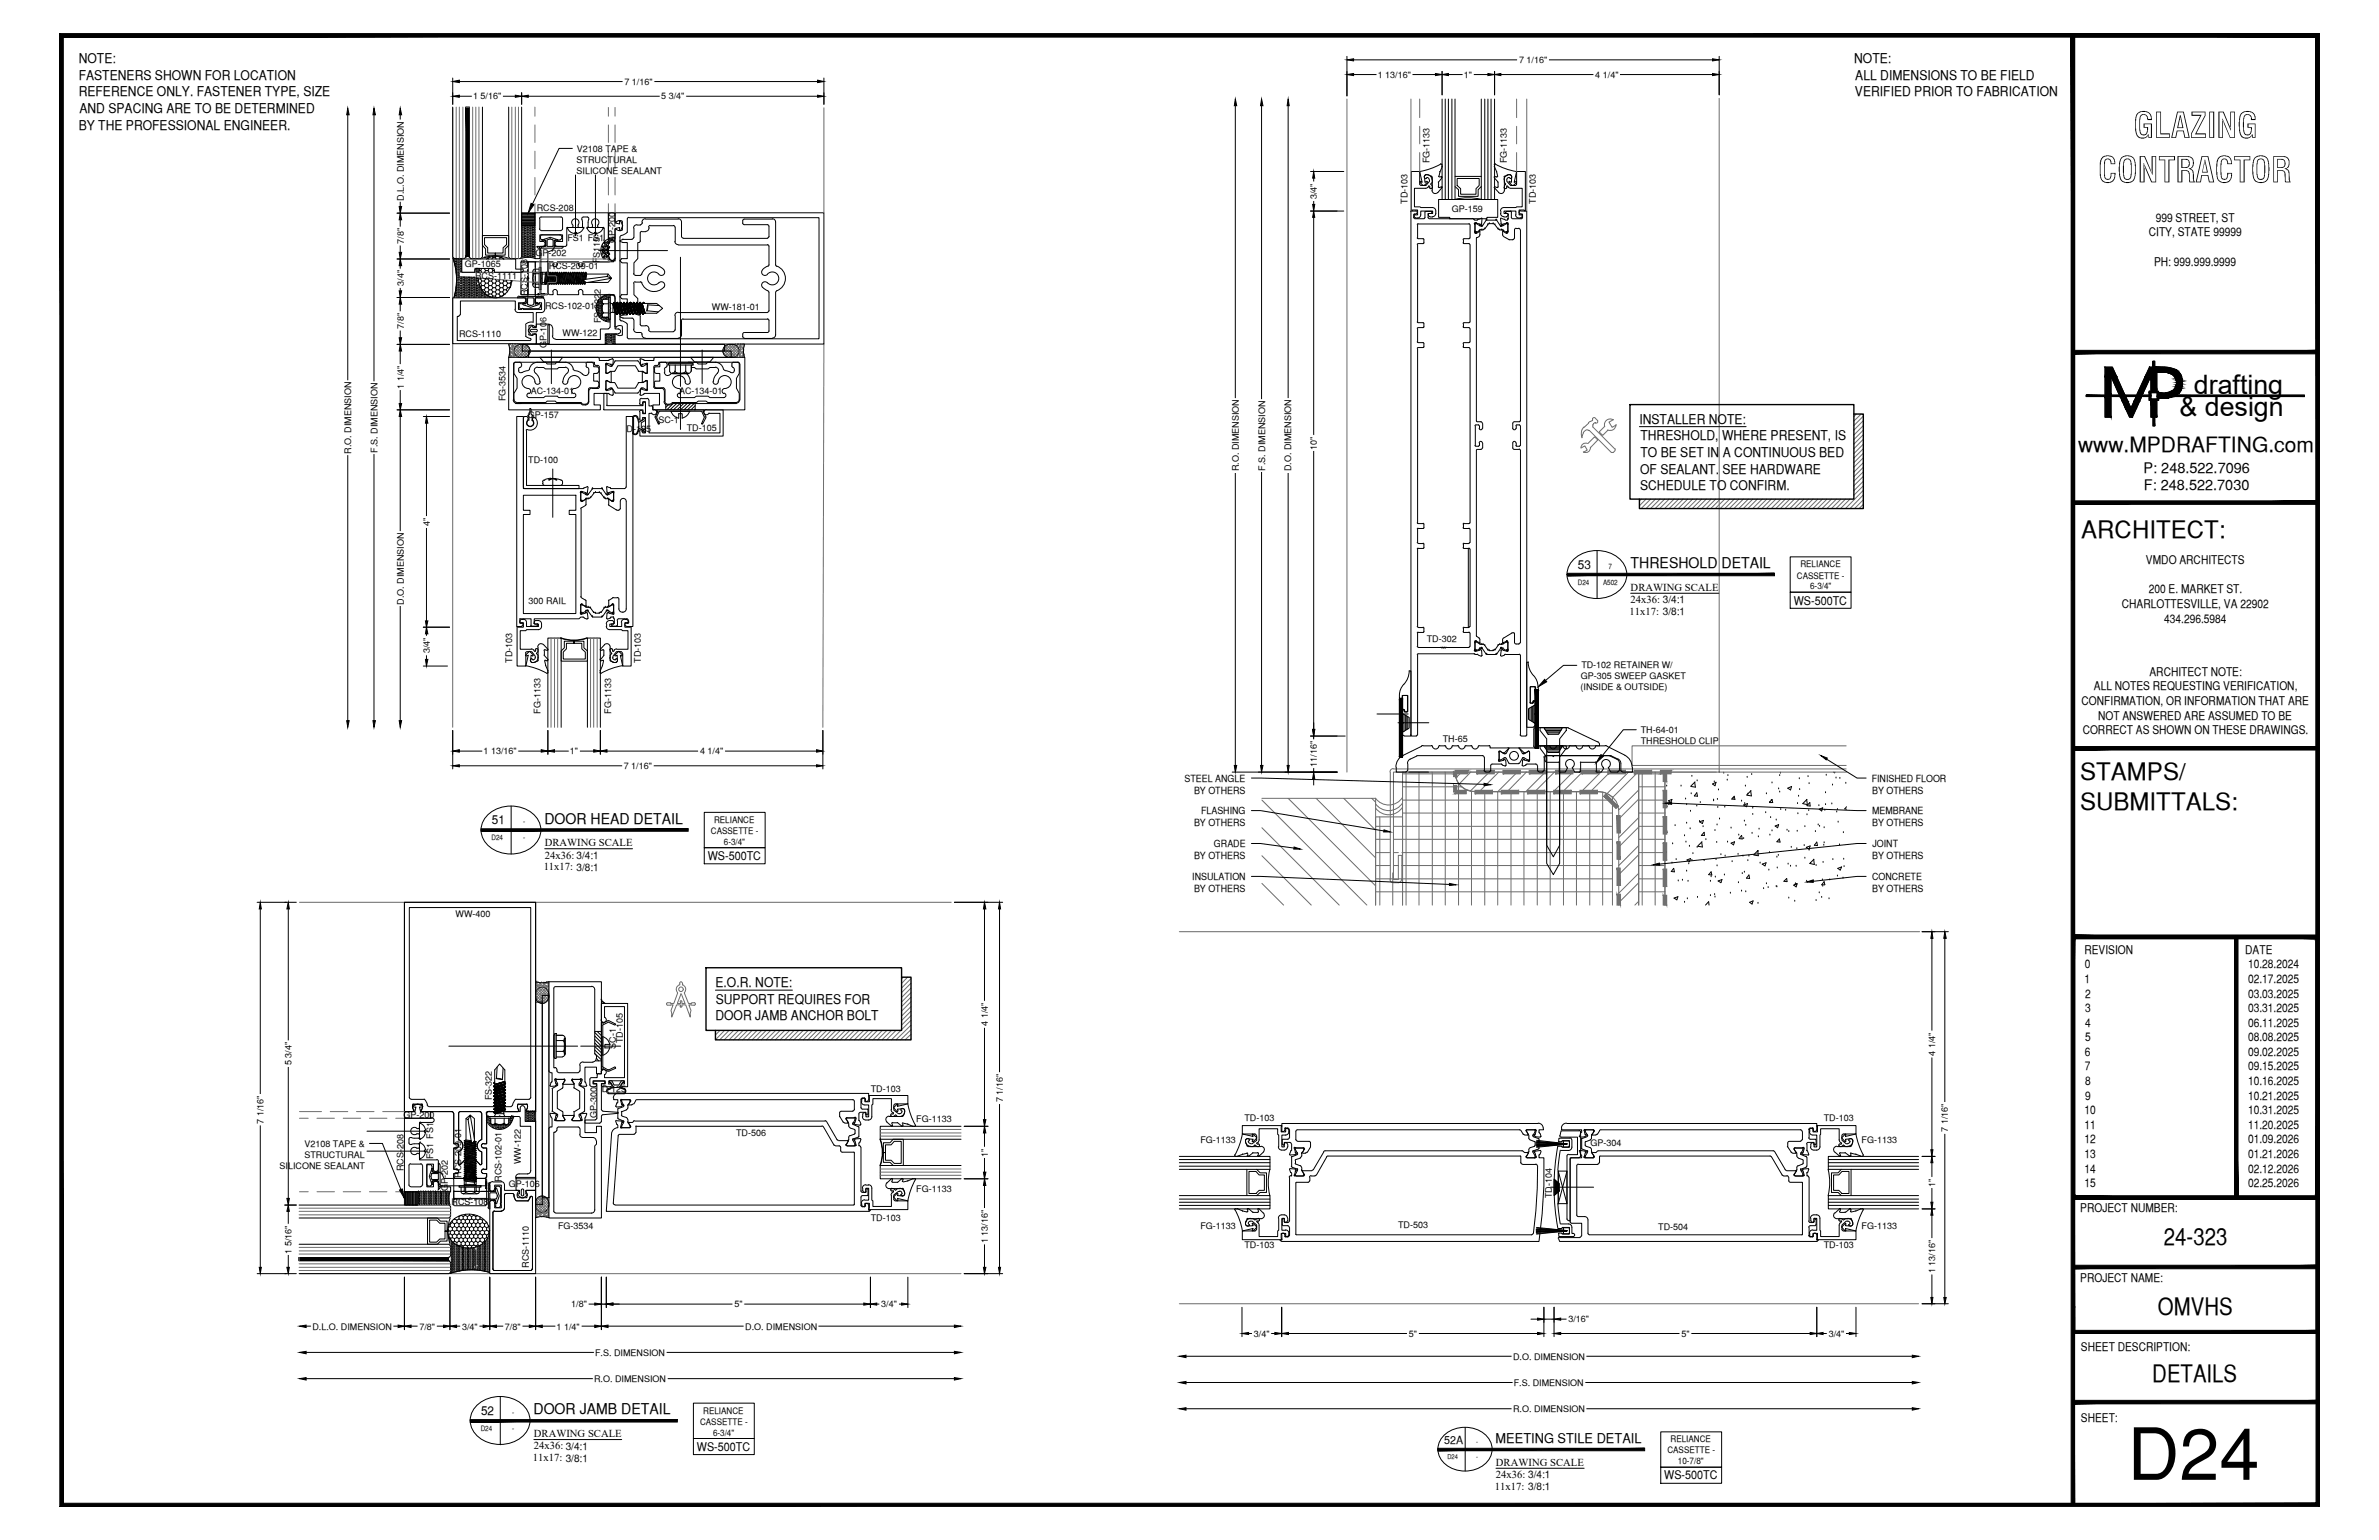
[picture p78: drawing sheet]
<svg xmlns="http://www.w3.org/2000/svg" width="432mm" height="279mm" viewBox="0 0 432 279" stroke-linecap="round" stroke-linejoin="round" font-family="sans-serif">
<defs><g id="words">
<text font-size="13.1" x="386.1" y="268.5">D24</text>
<g font-size="6.3">
<text x="387.2" y="25">GLAZING</text>
<text x="380.8" y="33.1">CONTRACTOR</text>
</g>
<g font-size="4.9">
<text x="398.2" y="71.5">drafting</text>
<text x="395.6" y="75.5">&amp; design</text>
</g>
<g font-size="4.4">
<text x="377.8" y="97.5">ARCHITECT:</text>
<text x="377.6" y="141.5">STAMPS/</text>
<text x="377.6" y="146.9">SUBMITTALS:</text>
<text x="392.7" y="225.8">24-323</text>
<text x="391.7" y="238.5">OMVHS</text>
<text x="390.7" y="250.7">DETAILS</text>
</g>
<text font-size="3.8" x="377.2" y="82">www.MPDRAFTING.com</text>
<g font-size="2.7">
<text x="296" y="103.1">THRESHOLD DETAIL</text>
<text x="98.8" y="149.4">DOOR HEAD DETAIL</text>
<text x="96.8" y="256.6">DOOR JAMB DETAIL</text>
</g>
<g font-size="2.6">
<text x="389.1" y="85.8">P: 248.522.7096</text>
<text x="389.1" y="89">F: 248.522.7030</text>
</g>
<g font-size="2.4">
<text x="14.3" y="11.4">NOTE:</text>
<text x="336.5" y="11.4">NOTE:</text>
<text x="14.3" y="14.5">FASTENERS SHOWN FOR LOCATION</text>
<text x="14.3" y="17.5">REFERENCE ONLY. FASTENER TYPE, SIZE</text>
<text x="336.7" y="17.5">VERIFIED PRIOR TO FABRICATION</text>
<text x="336.7" y="14.5">ALL DIMENSIONS TO BE FIELD</text>
<text x="14.3" y="23.5">BY THE PROFESSIONAL ENGINEER.</text>
<text x="14.4" y="20.4">AND SPACING ARE TO BE DETERMINED</text>
<text x="297.6" y="76.9">INSTALLER NOTE:</text>
<text x="297.8" y="79.9">THRESHOLD, WHERE PRESENT, IS</text>
<text x="297.8" y="82.9">TO BE SET IN A CONTINUOUS BED</text>
<text x="297.7" y="85.9">OF SEALANT. SEE HARDWARE</text>
<text x="297.7" y="88.9">SCHEDULE TO CONFIRM.</text>
<text x="129.9" y="179.1">E.O.R. NOTE:</text>
<text x="129.9" y="185.1">DOOR JAMB ANCHOR BOLT</text>
<text x="129.9" y="182.1">SUPPORT REQUIRES FOR</text>
<text x="271.5" y="261.9">MEETING STILE DETAIL</text>
</g>
<g font-size="2.2">
<text x="391.3" y="40.2">999 STREET, ST</text>
<text x="390" y="42.9">CITY, STATE 99999</text>
<text x="391" y="48.2">PH: 999.999.9999</text>
<text x="286.4" y="103.3">53</text>
<text x="389.5" y="102.3">VMDO ARCHITECTS</text>
<text x="390" y="107.6">200 E. MARKET ST.</text>
<text x="325.6" y="109.7">WS-500TC</text>
<text x="385.1" y="110.3">CHARLOTTESVILLE, VA 22902</text>
<text x="392.8" y="113">434.296.5984</text>
<text x="380" y="125.2">ALL NOTES REQUESTING VERIFICATION,</text>
<text x="390.1" y="122.6">ARCHITECT NOTE:</text>
<text x="377.8" y="127.9">CONFIRMATION, OR INFORMATION THAT ARE</text>
<text x="380.8" y="130.6">NOT ANSWERED ARE ASSUMED TO BE</text>
<text x="378" y="133.2">CORRECT AS SHOWN ON THESE DRAWINGS.</text>
<text x="89.3" y="149.5">51</text>
<text x="128.5" y="156.1">WS-500TC</text>
<text x="378.3" y="173">REVISION</text>
<text x="407.5" y="173">DATE</text>
<text x="378.3" y="178.3">1</text>
<text x="378.4" y="175.7">0</text>
<text x="408" y="175.7">10.28.2024</text>
<text x="408" y="178.3">02.17.2025</text>
<text x="378.5" y="181">2</text>
<text x="378.5" y="183.6">3</text>
<text x="408" y="181">03.03.2025</text>
<text x="408" y="183.6">03.31.2025</text>
<text x="378.4" y="191.6">6</text>
<text x="378.5" y="186.2">4</text>
<text x="378.5" y="188.9">5</text>
<text x="408" y="186.2">06.11.2025</text>
<text x="408" y="188.9">08.08.2025</text>
<text x="408" y="191.6">09.02.2025</text>
<text x="378.4" y="194.2">7</text>
<text x="378.5" y="196.8">8</text>
<text x="408" y="194.2">09.15.2025</text>
<text x="408" y="196.8">10.16.2025</text>
<text x="378.3" y="202.1">10</text>
<text x="378.5" y="199.5">9</text>
<text x="408" y="199.5">10.21.2025</text>
<text x="408" y="202.1">10.31.2025</text>
<text x="378.3" y="204.8">11</text>
<text x="378.3" y="207.5">12</text>
<text x="408" y="204.8">11.20.2025</text>
<text x="408" y="207.5">01.09.2026</text>
<text x="378.3" y="210.1">13</text>
<text x="378.3" y="212.7">14</text>
<text x="378.3" y="215.4">15</text>
<text x="408" y="210.1">01.21.2026</text>
<text x="408" y="212.7">02.12.2026</text>
<text x="408" y="215.4">02.25.2026</text>
<text x="377.6" y="219.9">PROJECT NUMBER:</text>
<text x="377.6" y="232.5">PROJECT NAME:</text>
<text x="377.7" y="245.2">SHEET DESCRIPTION:</text>
<text x="87.3" y="256.7">52</text>
<text x="377.7" y="257.9">SHEET:</text>
<text x="126.5" y="263.2">WS-500TC</text>
<text x="302.1" y="268.4">WS-500TC</text>
</g>
<text font-size="2" x="262.1" y="262">52A</text>
<g font-size="1.9">
<text x="296" y="107.3">DRAWING SCALE</text>
<text x="295.8" y="111.6">11x17: 3/8:1</text>
<text x="296" y="109.4">24x36: 3/4:1</text>
<text x="98.9" y="153.5">DRAWING SCALE</text>
<text x="98.9" y="155.8">24x36: 3/4:1</text>
<text x="98.7" y="157.9">11x17: 3/8:1</text>
<text x="96.9" y="260.7">DRAWING SCALE</text>
<text x="96.9" y="263">24x36: 3/4:1</text>
<text x="96.7" y="265.1">11x17: 3/8:1</text>
<text x="271.5" y="265.9">DRAWING SCALE</text>
<text x="271.5" y="268.1">24x36: 3/4:1</text>
<text x="271.3" y="270.3">11x17: 3/8:1</text>
</g>
<g font-size="1.8">
<text x="215" y="141.8">STEEL ANGLE</text>
<text x="339.7" y="141.8">FINISHED FLOOR</text>
<text x="216.7" y="149.9">BY OTHERS</text>
<text x="216.7" y="144">BY OTHERS</text>
<text x="218" y="147.8">FLASHING</text>
<text x="339.8" y="147.7">MEMBRANE</text>
<text x="339.8" y="149.9">BY OTHERS</text>
<text x="339.8" y="144">BY OTHERS</text>
<text x="216.7" y="155.9">BY OTHERS</text>
<text x="220.3" y="153.7">GRADE</text>
<text x="339.8" y="155.9">BY OTHERS</text>
<text x="339.9" y="153.7">JOINT</text>
<text x="216.4" y="159.6">INSULATION</text>
<text x="216.7" y="161.9">BY OTHERS</text>
<text x="339.8" y="159.6">CONCRETE</text>
<text x="339.8" y="161.9">BY OTHERS</text>
</g>
<g font-size="1.6">
<text x="275.7" y="11.4">7 1/16&quot;</text>
<text x="113.3" y="15.4">7 1/16&quot;</text>
<text x="250.1" y="14.1">1 13/16&quot;</text>
<text x="265.7" y="14.1">1&quot;</text>
<text x="289.6" y="14.1">4 1/4&quot;</text>
<text x="85.9" y="18">1 5/16&quot;</text>
<text x="120" y="18">5 3/4&quot;</text>
<text x="104.6" y="29.5">STRUCTURAL</text>
<text x="104.7" y="27.6">V2108 TAPE &amp;</text>
<text x="259.5" y="29.6" transform="rotate(-90 259.5 29.6)">FG-1133</text>
<text x="273.5" y="29.6" transform="rotate(-90 273.5 29.6)">FG-1133</text>
<text x="104.6" y="31.6">SILICONE SEALANT</text>
<text x="73.3" y="36.4" transform="rotate(-90 73.3 36.4)">D.L.O. DIMENSION</text>
<text x="97.4" y="38.4">RCS-208</text>
<text x="239" y="36.1" transform="rotate(-90 239 36.1)">3/4&quot;</text>
<text x="255.5" y="37" transform="rotate(-90 255.5 37)">TD-103</text>
<text x="263.5" y="38.5">GP-159</text>
<text x="278.8" y="37" transform="rotate(-90 278.8 37)">TD-103</text>
<text x="73.3" y="44.3" transform="rotate(-90 73.3 44.3)">7/8&quot;</text>
<text x="97.2" y="46.4">GP-202</text>
<text x="103" y="43.8">FS1 FS1</text>
<text x="108.8" y="47.8" transform="rotate(-89 108.8 47.8)">FS115</text>
<text x="111.6" y="44.1" transform="rotate(-90 111.6 44.1)">GP-200</text>
<text x="73.3" y="51.9" transform="rotate(-90 73.3 51.9)">3/4&quot;</text>
<text x="84.4" y="48.5">GP-1065</text>
<text x="86.2" y="50.6">RCS-1111</text>
<text x="95.8" y="53.7" transform="rotate(-90 95.8 53.7)">RCS-108</text>
<text x="99.6" y="48.8">RCS-209-01</text>
<text x="73.3" y="59.6" transform="rotate(-90 73.3 59.6)">7/8&quot;</text>
<text x="98.9" y="56.1">RCS-102-01</text>
<text x="109" y="58.7" transform="rotate(-90 109 58.7)">FS-3222</text>
<text x="129.2" y="56.2">WW-181-01</text>
<text x="83.3" y="61.2">RCS-1110</text>
<text x="99.2" y="63.2" transform="rotate(-90 99.2 63.2)">GP-106</text>
<text x="102.1" y="61">WW-122</text>
<text x="73.3" y="70.5" transform="rotate(-90 73.3 70.5)">1 1/4&quot;</text>
<text x="96.3" y="71.5">AC-134-01</text>
<text x="123.3" y="71.5">AC-134-01</text>
<text x="91.8" y="72.8" transform="rotate(-90 91.8 72.8)">FG-3534</text>
<text x="95.8" y="75.8">GP-157</text>
<text x="119.5" y="76.7">SC-1</text>
<text x="63.8" y="82.3" transform="rotate(-90 63.8 82.3)">R.O. DIMENSION</text>
<text x="68.5" y="82.2" transform="rotate(-90 68.5 82.2)">F.S. DIMENSION</text>
<text x="113.7" y="78.4">D-125</text>
<text x="124.7" y="78.2">TD-105</text>
<text x="239" y="81.6" transform="rotate(-90 239 81.6)">10&quot;</text>
<text x="95.9" y="84">TD-100</text>
<text x="224.9" y="85.5" transform="rotate(-90 224.9 85.5)">R.O. DIMENSION</text>
<text x="229.6" y="85.4" transform="rotate(-90 229.6 85.4)">F.S. DIMENSION</text>
<text x="234.4" y="85.5" transform="rotate(-90 234.4 85.5)">D.O. DIMENSION</text>
<text x="78" y="95.4" transform="rotate(-90 78 95.4)">4&quot;</text>
<text x="326.1" y="105">CASSETTE -</text>
<text x="326.8" y="102.9">RELIANCE</text>
<text x="328.5" y="106.9">6-3/4&quot;</text>
<text x="73.3" y="109.7" transform="rotate(-90 73.3 109.7)">D.O. DIMENSION</text>
<text x="95.9" y="109.6">300 RAIL</text>
<text x="78" y="118.6" transform="rotate(-90 78 118.6)">3/4&quot;</text>
<text x="259" y="116.4">TD-302</text>
<text x="93" y="120.2" transform="rotate(-90 93 120.2)">TD-103</text>
<text x="116.3" y="120.2" transform="rotate(-90 116.3 120.2)">TD-103</text>
<text x="286.9" y="125.2">(INSIDE &amp; OUTSIDE)</text>
<text x="287" y="123.1">GP-305 SWEEP GASKET</text>
<text x="287" y="121.2">TD-102 RETAINER W/</text>
<text x="98.1" y="129.5" transform="rotate(-90 98.1 129.5)">FG-1133</text>
<text x="110.9" y="129.5" transform="rotate(-90 110.9 129.5)">FG-1133</text>
<text x="87.8" y="136.8">1 13/16&quot;</text>
<text x="103.4" y="136.8">1&quot;</text>
<text x="127.1" y="136.8">4 1/4&quot;</text>
<text x="261.9" y="134.7">TH-65</text>
<text x="297.8" y="133">TH-64-01</text>
<text x="297.8" y="135">THRESHOLD CLIP</text>
<text x="113.2" y="139.5">7 1/16&quot;</text>
<text x="239" y="139.1" transform="rotate(-90 239 139.1)">11/16&quot;</text>
<text x="129.6" y="149.3">RELIANCE</text>
<text x="129" y="151.3">CASSETTE -</text>
<text x="131.4" y="153.3">6-3/4&quot;</text>
<text x="82.7" y="166.4">WW-400</text>
<text x="111.8" y="190.2" transform="rotate(-90 111.8 190.2)">SC-1</text>
<text x="113" y="189.3" transform="rotate(-90 113 189.3)">TD-105</text>
<text x="179.3" y="186.1" transform="rotate(-90 179.3 186.1)">4 1/4&quot;</text>
<text x="351.2" y="191.5" transform="rotate(-90 351.2 191.5)">4 1/4&quot;</text>
<text x="52.9" y="193.3" transform="rotate(-90 52.9 193.3)">5 3/4&quot;</text>
<text x="47.8" y="203.9" transform="rotate(-90 47.8 203.9)">7 1/16&quot;</text>
<text x="73.2" y="202.8">GP-200</text>
<text x="89.3" y="199.6" transform="rotate(-90 89.3 199.6)">FS-322</text>
<text x="108.3" y="202.9" transform="rotate(-90 108.3 202.9)">GP-300</text>
<text x="109.2" y="198.2">D-125</text>
<text x="158.1" y="198.1">TD-103</text>
<text x="166.3" y="203.5">FG-1133</text>
<text x="182" y="200" transform="rotate(-90 182 200)">7 1/16&quot;</text>
<text x="225.9" y="203.4">TD-103</text>
<text x="331" y="203.4">TD-103</text>
<text x="55.2" y="208.1">V2108 TAPE &amp;</text>
<text x="133.6" y="206.1">TD-506</text>
<text x="179.3" y="209.9" transform="rotate(-90 179.3 209.9)">1&quot;</text>
<text x="217.9" y="207.3">FG-1133</text>
<text x="288.7" y="207.9">GP-304</text>
<text x="337.9" y="207.3">FG-1133</text>
<text x="353.6" y="205.4" transform="rotate(-90 353.6 205.4)">7 1/16&quot;</text>
<text x="50.7" y="212.1">SILICONE SEALANT</text>
<text x="55.2" y="210.1">STRUCTURAL</text>
<text x="73.2" y="212.5" transform="rotate(-90 73.2 212.5)">RCS-208</text>
<text x="78.6" y="210.3" transform="rotate(-90 78.6 210.3)">FS1 FS1</text>
<text x="83.7" y="213.7" transform="rotate(-90 83.7 213.7)">RCS-209-01</text>
<text x="91" y="214.4" transform="rotate(-90 91 214.4)">RCS-102-01</text>
<text x="92.3" y="215.3">GP-106</text>
<text x="94.6" y="211.3" transform="rotate(-90 94.6 211.3)">WW-122</text>
<text x="351.2" y="215.3" transform="rotate(-90 351.2 215.3)">1&quot;</text>
<text x="81.3" y="216" transform="rotate(-90 81.3 216)">GP-202</text>
<text x="82" y="218.7">RCS-108</text>
<text x="158.1" y="221.5">TD-103</text>
<text x="166.3" y="216.3">FG-1133</text>
<text x="281.7" y="217.4" transform="rotate(-90 281.7 217.4)">TD-104</text>
<text x="52.9" y="227.5" transform="rotate(-90 52.9 227.5)">1 5/16&quot;</text>
<text x="101.3" y="223">FG-3534</text>
<text x="179.3" y="225.6" transform="rotate(-90 179.3 225.6)">1 13/16&quot;</text>
<text x="217.9" y="222.9">FG-1133</text>
<text x="225.9" y="226.5">TD-103</text>
<text x="253.7" y="222.8">TD-503</text>
<text x="301" y="223.2">TD-504</text>
<text x="331" y="226.5">TD-103</text>
<text x="337.9" y="222.9">FG-1133</text>
<text x="96" y="230" transform="rotate(-90 96 230)">RCS-1110</text>
<text x="351.2" y="231" transform="rotate(-90 351.2 231)">1 13/16&quot;</text>
<text x="103.7" y="237.2">1/8&quot;</text>
<text x="133.3" y="237.2">5&quot;</text>
<text x="160" y="237.2">3/4&quot;</text>
<text x="284.7" y="239.9">3/16&quot;</text>
<text x="56.7" y="241.2">D.L.O. DIMENSION</text>
<text x="76.1" y="241.2">7/8&quot;</text>
<text x="83.9" y="241.2">3/4&quot;</text>
<text x="91.6" y="241.2">7/8&quot;</text>
<text x="101" y="241.2">1 1/4&quot;</text>
<text x="108" y="246">F.S. DIMENSION</text>
<text x="135.3" y="241.2">D.O. DIMENSION</text>
<text x="227.6" y="242.5">3/4&quot;</text>
<text x="255.7" y="242.5">5&quot;</text>
<text x="305.2" y="242.5">5&quot;</text>
<text x="331.9" y="242.5">3/4&quot;</text>
<text x="107.8" y="250.8">R.O. DIMENSION</text>
<text x="274.6" y="246.7">D.O. DIMENSION</text>
<text x="274.8" y="251.5">F.S. DIMENSION</text>
<text x="127.6" y="256.5">RELIANCE</text>
<text x="274.6" y="256.2">R.O. DIMENSION</text>
<text x="127.1" y="258.5">CASSETTE -</text>
<text x="129.4" y="260.5">6-3/4&quot;</text>
<text x="302.6" y="263.7">CASSETTE -</text>
<text x="303.2" y="261.7">RELIANCE</text>
<text x="304.5" y="265.7">10-7/8&quot;</text>
</g>
<g font-size="1.3">
<text x="286.4" y="106.1">D24</text>
<text x="291" y="106.1">A502</text>
<text x="292" y="103.3">7</text>
<text x="94.9" y="149.5">-</text>
<text x="89.2" y="152.5">D24</text>
<text x="94.9" y="152.5">-</text>
<text x="93" y="256.7">-</text>
<text x="87.2" y="259.7">D24</text>
<text x="93" y="259.7">-</text>
</g>
<g font-size="1.2">
<text x="267.9" y="262">-</text>
<text x="262.7" y="264.7">D24</text>
<text x="267.9" y="264.7">-</text>
</g>
</g></defs>
<!-- layer: SURROUNDING CONDITIONS -->
<g fill="none" stroke="#6c6c6c" stroke-width=".18">
<path d="M84.6 19.4h.6M93.3 63.9l1.4-1.4 1.6 1.4-.9 .9M93.3 63.5l1.4 1.3M93.3 64l.9 .8M93.4 63.1l1.8 1.7M93.7 62.8l1.9 2M93.9 62.6l2 2M94.2 62.5l-.9 .9M94.3 62.5l1.8 1.8M95.6 62.6l-1.9 1.9M95.9 62.8l-1.9 2M96.1 63.1l-1.7 1.7"/>
<path d="M96.3 63.5l-1.1-1-1.7 1.8M96.3 63.4l-1.4 1.4M131.3 63.4l1.4 1.4M131.4 63.1l1.8 1.7M131.6 62.8l1.9 2M131.9 62.6l1.9 1.9M132.2 62.5l-.9 1M132.3 62.5l1.7 1.8M133.5 62.6l-1.9 2M133.9 62.8l-2 2M134 63.1l-1.7 1.7M134.2 63.9l-1.5-1.4-1.4 1.4 .8 .9"/>
<path d="M134.2 63.4l-1-.9-1.8 1.8M134.2 63.5l-1.4 1.3M134.2 64l-.9 .8M252.9 139.4a.6 .6 0 0 0-.6 .6M252.9 139.5h82.2M286.8 139.5v.6M303.3 139.8v.6M335.1 135.3h-38.9v3.6h38.9M229 145.2l19.1 19M229 150.2l14.1 14M229 155.3l9 8.9M233.8 144.8l15.9 15.9"/>
<path d="M238.9 144.8l10.8 10.8M243.9 144.8l5.8 5.8M249 144.8l.7 .7M249.7 159.4h43M249.7 157h2.6M249.7 154.7h2.6M249.7 152.3h2.6M249.7 149.9h2.6M250.4 148.2v16M252.3 159.5a.6 .6 0 0 0 .6 .6M252.3 140.1v19.5M252.8 158.4v5.8"/>
<path d="M252.9 157h.9M252.9 154.7h.9M252.9 152.3h39.8M252.9 149.9h39.8M254.4 159.5a.6 .6 0 0 1-.6 .6h-.9M254.4 157h38.3M254.4 154.7h38.3M254.6 147.5h38.1M254.6 145.2h38.1M254.6 142.7h10.8M254.6 140.4h9.5M254.6 144.7a2.95 2.95 0 0 1-4.9 .1"/>
<path d="M254.6 145.7a2.95 2.95 0 0 1-4.9 .1M254.6 146.4a2.95 2.95 0 0 1-4.9 .2M255.2 140.1v24.1M257.6 140.1v24.1M260 140.1v24.1M262.3 140.1v24.1M264.1 140.1h-9.5v24.1v-16h-4.9v16v-19.4h-20.7M264.1 140a3.5 3.5 0 0 0 3.5 3.6M264.7 142v22.2M265.3 140.1l-1 1M267 140.1l-2.1 2.1M267.1 143.6v20.6"/>
<path d="M267.7 143.6h22.6M269.5 143.6v20.6M270.3 140.1l-3.4 3.4M272 140.1l-3.5 3.5M274.3 143.6v20.6M275.4 140.1l-3.6 3.5v20.6M276.6 143.6v20.6M277.1 140.1l-3.5 3.5M279 143.6v20.6M280.5 140.1l-3.6 3.5M281.4 143.6v20.6M282.1 140.1l-3.5 3.5"/>
<path d="M283.8 143.6v20.6M285.5 140.1l-3.6 3.5M286.1 143.6v20.6M287.2 140.1l-3.5 3.5M288.5 143.6v20.6M290.2 143.6a3.9 3.9 0 0 1 2.4 1M290.6 140.1l-3.6 3.5M290.9 143.7v20.5M292.2 140.1l-3.5 3.5M292.7 144.6v19.6M295.6 140.1l-3.9 3.9M297.3 140.1l-4.6 4.6"/>
<path d="M297.4 159.4h4.8M297.4 157h4.8M297.4 154.7h4.8M297.4 152.3h4.8M297.4 149.9h4.8M297.4 147.5h4.8M297.4 145.2h4.8M297.4 142.7h4.8M297.4 140.4h4.8M297.4 143.3l-3.6 3.6M297.4 148.3l-3.6 3.7M297.4 153.4l-3.6 3.6"/>
<path d="M297.4 158.4l-3.6 3.7M297.4 145l-3.6 3.6M297.4 150.1l-3.6 3.6M297.4 155.1l-3.6 3.6M298.1 140.1v24.1M300.4 140.1v24.1M301.9 140.1h.6M311.5 140.1h-58.6v19.5h.9v-4.4h.6v4.4M335.2 140.1h-33v24.1v-24.1h-4.8v24.1v-24.1h-33.3a3.5 3.5 0 0 0 3.6 3.5h22.6a3.6 3.6 0 0 1 3.5 3.6v17M97.4 179.8l1.9 1.9M97.6 179.5l1.9 1.9M97.9 179.3l1.7 1.7"/>
<path d="M98.2 179.1l-.9 1 1.8 1.8M98.2 179.1l1.4 1.4M98.7 179.1l-1.5 1.5 1.5 1.5 .9-.9M98.7 179.1l.9 .9M99.1 179.3l-1.8 1.7M99.3 179.5l-2 1.9M99.5 179.8l-1.9 1.9M229 160.3l4 3.9M249.7 161.8h43M297.4 161.8h4.8M297.4 163.5l-.7 .7M297.4 160.1l-3.6 3.7"/>
<path d="M99.6 180.7l-1.4 1.4-.9-1M99.6 180.1l-1.7 1.8M97.3 218l.9-1 1.4 1.4M97.3 219.1l.9 .9M97.3 218.1l1.8 1.7M97.3 217.7l2 1.9M97.6 217.4l1.9 1.9M97.9 217.2l1.7 1.7M99.1 217.2l-1.8 1.8M99.3 217.4l-1.9 2M99.5 217.7l-1.9 1.9M99.6 217.9l-.9-.9-1.5 1.5 1.5 1.5"/>
<path d="M99.6 219.1l-.9 .9M99.6 218.1l-1.7 1.7M99.6 218.6l-1.4 1.4M54.3 228.2v.5"/>
</g>
<g fill="none" stroke="#000" stroke-width=".18">
<path d="M302.2 150.7l.3-.3 .1 .6-.4-.1M302.3 141.5h.1M302.5 154.7h.1M302.5 142.6h.1M302.6 146.4h.1M302.8 145.3l.7-.3-.2 .6zM302.9 146h.1M303.5 156.6h.1M303.6 153.1h.1M303.8 157.5l.1 .7-.6-.1zM304 149.8h.1M304.2 156h.1"/>
<path d="M304.6 159.8h.1M305.1 142.6h.1M305.4 159.7h.1M305.8 151.6h.1M305.9 145h.1M306 152.8h.1M306.1 149.4h.1M306.1 146h.1M306.1 158.1h.1M306.2 156l.6-.2-.2 .5zM306.4 159.9h.1M306.5 156.7h.1"/>
<path d="M306.6 153.5h.1M306.8 150.4h.1M306.8 147.2h.1M307 144h.1M307.1 140.8h.1M307.1 156.1h.1M307.3 154.9h.1M307.6 141.9l.1 .9-.8-.1M307.7 141.9l-.8 .7M308 146.2h.1M308 143.8l.1 .7-.6-.1zM308 141.7h.1"/>
<path d="M308 153.7h.1M308.5 149h.1M308.5 149.1l.7-.3-.2 .6zM308.6 145.6h.1M308.9 152.8l.1 .9-.8-.2M308.9 152.7l-.7 .8M309.1 150h.1M309.3 156.1h.1M309.3 151l.1 .6h-.6zM309.6 152.3h.1M310.5 159.9h.1M310.6 159.1h.1"/>
<path d="M310.6 158.2l.1 .5h-.6zM310.8 142.2l.7-.3-.2 .7zM311 145.3h.1M311 145.2h.1M311.1 141.9h.1M311.3 150.7h.1M311.3 159.1h.1M311.5 156h.1M311.6 152.8h.1M311.7 149.7h.1M311.7 157.1h.1M311.7 145h.1"/>
<path d="M311.8 146.5h.1M311.8 159.8l.7-.2-.1 .5zM311.9 143.3h.1M312 140.1h.1M312.1 148.6h.1M312.4 155.1h.1M312.9 140.3h.1M313 158.7h.1M313.1 146.4h.1M313.1 155.3h.1M313.5 141.5h.1M313.6 152.8h.1"/>
<path d="M313.6 140.7h.1M314.2 150.2h.1M314.2 153l.6-.3-.2 .6zM314.4 156.3h.1M314.6 144.8h.1M314.8 144.5l.1 .5h-.6zM315.5 155h.1M315.6 151.5h.1M316.1 145.4h.1M316.1 151.6l.1 .6-.5-.1zM316.2 158.5h.1M316.4 155.3h.1"/>
<path d="M316.5 152.1h.1M316.5 146l.7-.2-.2 .6zM316.6 149h.1M316.6 158.2h.1M316.7 145.8h.1M316.8 142.6h.1M316.9 149.7h.1M317.1 141h.1M317.2 144.1h.1M317.2 156.1h.1M317.4 155.3h.1M317.4 158.7l.2 .7-.6-.1z"/>
<path d="M317.8 143.4l.1 1-.8-.1M317.8 143.4l-.7 .8M317.9 140.5h.1M318 151.2h.1M318.1 147.8h.1M318.1 146.6h.1M319 154.3l.2 1-.9-.2M319.1 154.5h.1M319.1 154.3l-.8 .8M319.2 151.8h.1M319.3 150.4h.1M319.5 156.6h.1"/>
<path d="M319.8 156.8l.7-.3-.1 .6zM320.5 147.4h.1M320.6 144h.1M321.1 157.9h.1M321.2 154.7h.1M321.2 145.6h.1M321.2 151.5h.1M321.4 148.3h.1M321.5 145.2h.1M321.6 142h.1M321.6 150.7h.1M321.6 145l.2 .6h-.6z"/>
<path d="M322.2 149.9l.6-.3-.2 .6zM322.4 148.8h.1M322.5 155.5h.1M322.6 157.5h.1M322.8 155.2h.1M322.8 143.1h.1M323 152.2l.1 .6-.6-.1zM323 143.7h.1M323 140.7h.1M323.2 140.3h.1M323.2 146.9h.1M323.8 159.9l.5-.5 .1 .6z"/>
<path d="M324.1 147h.1M324.4 150.6h.1M324.5 143l.7-.3-.2 .6zM324.5 156.8h.1M324.7 150.9h.1M325 157.2h.1M325.1 153.7h.1M326 157.2h.1M326.1 154h.1M326.2 150.8h.1M326.3 145.8h.1M326.3 147.6h.1"/>
<path d="M326.5 144.5h.1M326.6 141.3h.1M326.6 143.3h.1M327.5 153.4h.1M327.6 150h.1M327.6 155.7h.1M327.9 153.7l.6-.2-.1 .6zM327.9 159.9h.1M327.9 145l.1 1-.8-.2 .8-.8M328 147.8h.1M328.2 140.9h.1M328.3 147.1h.1"/>
<path d="M328.4 142.2h.1M328.4 154.2h.1M328.5 145.6v.6h-.5zM328.6 156.7h.1M329.2 155.9l.1 .9-.8-.1 .7-.8M329.5 150.9h.1M329.6 157h.1M329.8 152.8l.1 .6h-.6zM330 149.7h.1M330.1 146.2h.1M330.2 146.8l.6-.2-.2 .5zM330.3 149.9h.1"/>
<path d="M330.8 159.6h.1M330.9 156.5h.1M331 153.4h.1M331.1 150.2h.1M331.1 152.9h.1M331.1 160l.1 .5h-.6zM331.2 147h.1M331.3 143.8h.1M331.3 146h.1M331.5 140.7h.1M332.1 159.6h.1M332.5 145.9h.1"/>
<path d="M332.6 142.4h.1M332.7 156h.1M332.8 140.1l.2 .1 .1-.1M333.2 141.2h.1M333.4 147.3h.1M333.5 146.9h.1M333.5 158.9h.1M333.6 157.5l.7-.2-.3 .6zM333.6 149.2h.1M333.9 153.3h.1M333.9 141.2h.1M334.5 159.3h.1"/>
<path d="M334.6 151.1h.1M334.6 155.9h.1M334.7 157.2h.1M335 142.1h.1M335.2 146.4l-.4 .3 .4 .1M303.8 162.9l.7-.2-.1 .6zM305.8 163.7h.1M306.3 163.1h.1M308.1 162.8h.1M310.1 163.6l-.5 .6M310.1 163.6l.1 .6M310.5 162.5h.1"/>
<path d="M311.2 162.3h.1M311.3 162.8h.1M314.1 162.1h.1M315.5 160.1h.1M316.1 161.7h.1M316.9 161.8h.1M317.6 163.7l.6-.3-.2 .6zM319.1 163.9h.1M320.1 161.2h.1M320.6 160.3h.1M320.9 161h.1M322.4 160.8h.1"/>
<path d="M322.5 160.9h.1M324.7 162.9h.1M325.6 160.6l.6-.3-.2 .6zM325.8 163.5h.1M325.8 160.6h.1M325.9 160.3h.1M326.1 160.5h.1M329.6 163.4h.1M330.2 162h.1M330.6 162.8h.1M330.8 160.8h.1M332 163.1h.1"/>
</g>
<g fill="#6c6c6c" stroke="#6c6c6c" stroke-width=".18">
<path d="M301.9 162.4v1.8h.6zM301.9 162.4h.6v1.8z"/>
<path d="M301.9 157.7v3.1h.6zM301.9 157.7h.6v3.1z"/>
<path d="M301.9 152.9v3.2h.6zM301.9 152.9h.6v3.2z"/>
<path d="M301.9 148.1v3.2h.6zM301.9 148.1h.6v3.2z"/>
<path d="M301.9 143.4v3.2h.6zM301.9 143.4h.6v3.2z"/>
<path d="M301.9 140.1v1.7h.6zM301.9 140.1h.6v1.7z"/>
<path d="M293.5 162.2v2h.6zM293.5 162.2h.6v2z"/>
<path d="M293.5 157.5v3.2h.6zM293.5 157.5h.6v3.2z"/>
<path d="M293.5 152.7v3.2h.6zM293.5 152.7h.6v3.2z"/>
<path d="M293.4 148l.1 3.1h.6zM293.4 148h.7v3.1z"/>
<path d="M291.1 144.5l2.2 2.2 .5-.4zM291.5 144l2.3 2.3-2.7-1.8z"/>
<path d="M286.8 144h3.1v-.6zM286.8 143.4h3.1l-3.1 .6z"/>
<path d="M282 144h3.2v-.6zM282 143.4h3.2l-3.2 .6z"/>
<path d="M277.2 144h3.2v-.6zM277.2 143.4h3.2l-3.2 .6z"/>
<path d="M272.5 144h3.2v-.6zM272.5 143.4h3.2l-3.2 .6z"/>
<path d="M267.7 144h3.2v-.6zM267.7 143.4h3.2l-3.2 .6z"/>
<path d="M264.1 144h2v-.6zM264.1 143.4h2l-2 .6z"/>
<path d="M263.8 142.5v1.2h.6zM263.8 142.5h.6v1.2z"/>
<path d="M263.8 140.1v.8h.6zM263.8 140.1h.6v.8z"/>
<path d="M264.1 139.8v.6l2.3-.6zM264.1 140.4l2.3-.6v.6z"/>
<path d="M268 139.8v.6l3.2-.6zM268 140.4l3.2-.6v.6z"/>
<path d="M272.8 139.8v.6l3.2-.6zM272.8 140.4l3.2-.6v.6z"/>
<path d="M277.6 139.8v.6l3.1-.6zM277.6 140.4l3.1-.6v.6z"/>
<path d="M282.3 139.8v.6l3.2-.6zM282.3 140.4l3.2-.6v.6z"/>
<path d="M287.1 139.8v.6l3.2-.6zM287.1 140.4l3.2-.6v.6z"/>
<path d="M291.8 139.8v.6l3.2-.6zM291.8 140.4l3.2-.6v.6z"/>
<path d="M296.6 139.8v.6l3.2-.6zM296.6 140.4l3.2-.6v.6z"/>
<path d="M301.4 139.8v.6l1.9-.6zM301.4 140.4l1.9-.6v.6z"/>
</g>
<!-- layer: NOTES -->
<g fill="#fff" stroke="#fff" stroke-width=".18">
<path d="M339.2 151.7v4.9l10.5-4.9zM339.2 156.6l10.5-4.9v4.9z"/>
<path d="M339.2 157.7v4.9l10.5-4.9zM339.2 162.6l10.5-4.9v4.9z"/>
<path d="M216.2 151.7v4.9l10.4-4.9zM216.2 156.6l10.4-4.9v4.9z"/>
<path d="M215.9 157.7v4.9l10.7-4.9zM215.9 162.6l10.7-4.9v4.9z"/>
<path d="M339.2 145.7v4.9l10.5-4.9zM339.2 150.6l10.5-4.9v4.9z"/>
<path d="M339.2 139.8v4.9l14.7-4.9zM339.2 144.7l14.7-4.9v4.9z"/>
<path d="M216.2 145.7v4.9l10.4-4.9zM216.2 150.6l10.4-4.9v4.9z"/>
<path d="M214.4 139.8v4.9l12.2-4.9zM214.4 144.7l12.2-4.9v4.9z"/>
</g>
<path d="M96.4 36.9l.5 .2-1 1.5zM280.4 123.3l.3 .4-1.5 .9zM290.6 136.9l.4 .3-1.2 1.2zM330.5 137.1l1.2 .4-.2 .4zM234.9 153.7l1.1 .4h-1.2zM251.2 150.6l1.1 .3h-1.2zM269.4 142.1l1.2 .3-1.2 .2zM300 156.9l1.2-.3v.4zM302.2 145.7l1.2-.2v.4zM263.1 160.3l1.2 .2-1.2 .2zM327.9 160l1.2-.4v.5zM72.5 215.9l.5-.2 .4 1.7z" fill="#000" stroke="#000" stroke-width=".18"/>
<g fill="none" stroke="#000" stroke-width=".18">
<path d="M103.9 26.9h-2.4l-4.9 10.1M297.6 77.4h19.3M324.9 107.4h11.1v3h-11.1zM324.9 101h11.1v6.4h-11.1zM286.2 120.7h-2.4l-3.3 2.7M297 132.4h-2.4l-3.8 4.7M331.5 137.7l5.6 3.5h1.6M127.8 153.8h11.1v2.9h-11.1zM127.8 147.4h11.1v6.4h-11.1zM227.1 153h1.7l6 .9M227.1 159l36 1.5M227.1 147.1h1.7l22.3 3.6"/>
<path d="M227.1 141.2l42.3 1.1M303.4 145.7l35.3 1.4M338.7 153h-1.6l-35.9 3.8M338.7 159h-1.6l-8 .9M129.9 179.6h13.9M67.1 207.5h2.3l3.4 8.3M125.9 254.6h11v6.4h-11zM301.4 259.8h11.1v6.4h-11.1zM125.9 261h11v2.9h-11zM301.4 266.2h11.1v2.9h-11.1z"/>
</g>
<!-- layer: 0 -->
<g fill="none" stroke="#000" stroke-width=".18">
<path d="M83.2 57.4h-.2v4.4h13.3M83.5 57.1l-.3 .2M93.5 56.1a.6 .6 0 0 0 .6 .6M93.5 56.1v-1.5h-9.9v2.5M94.1 56.7h2.7v1.8M94.7 56.1l.1-.2 .2 .2M95 54a.48 .48 0 0 1 .4 .5 .48 .48 0 0 1-.4 .4M95 54.9h-.9v1.2h.6M95 54h-12.8v8.4h15.1v-1.6M95.4 58.9v2.1M96 59.1a.92 .92 0 0 1 1 .1M96 59.2v1.6"/>
<path d="M96.7 58.5a1.49 1.49 0 0 0-1.3 .3M97.2 49.3v.1h.9M97.3 59.2l-.1 .1h-.2M97.6 54a.48 .48 0 0 0-.5 .5 .48 .48 0 0 0 .5 .4M97.6 54h.7M97.6 54.9l.2 .2 .1-.2h.4v1.2h-3.3M98.3 54a.6 .6 0 0 1 .6 .6v1.5M98.9 56.1a.6 .6 0 0 1-.6 .6h-1v2.5M99.4 49.3v.1h-.9M95.4 61l.9 .4M96.3 61.4l.1 .2-.2 .1M97 60.6h.2l.1 .1"/>
<path d="M97 60.6a.92 .92 0 0 1-1 .1M255.7 140.1h3.6M84.1 213.8l.2 .1v.9M84.3 215.2v.9l-.2 .1M88.8 218.3a.48 .48 0 0 1 .5-.5 .48 .48 0 0 1 .5 .5M88.8 215.6a.48 .48 0 0 0 .5 .5 .48 .48 0 0 0 .5-.5M88.9 215v.6M89.4 214.4a.6 .6 0 0 0-.6 .6M89.5 214.4h1.5M89.8 219.7l-.3 .3M89.8 215.3l.1 .2-.1 .1M89.8 215.4v-.4h1.2v3.3"/>
<path d="M89.8 219.8h1.2M91 218.2l-.2 .2 .2 .2v.5h-1.2v-.8M91 214.4a.6 .6 0 0 1 .6 .6v1h2.4M91.6 216.9v2.2a.6 .6 0 0 1-.6 .6M91.9 216.5l-.3 .3M91.9 216.5h1.1M93 216.5l.3 .2 .1 .7 .3 .5M93.8 217.9h2.1M94 216l.2 .1-.1 .1a.92 .92 0 0 0-.1 1.1M94 217.3h1.6M95.6 216l-.1 .1v.1a.93 .93 0 0 1 .1 1.1M95.6 216h1.6v15.1h-8.3v-12.8"/>
<path d="M96.6 217.3l-.1-.3-.2 .1-.5 .8M96.6 217.3v13M282.8 207.9a40.9 40.9 0 0 0 0 14.9M282.8 218.4l.4 3.6M282.8 212.4v6M283.2 208.7l-.4 3.6M283.3 208.7h1.4M285 206.4l.2 .3M285 206.5h-2l-.1 .6h.6v-.2h1.4v1.3h-1.4v-.2h-.7M285.3 206.8v1.3a.6 .6 0 0 1-.6 .6M89.5 220v10.2l.3 .3M89.8 230.5h6.5"/>
<path d="M96.6 230.2l-.3 .3M282.8 222.9h.7v-.2h1.4v1.2h-1.4v-.2h-.6l.1 .6h2.6M283.3 222.1h1.4M284.7 222.1a.6 .6 0 0 1 .6 .6M285.3 222.7v1.1h.3M285.5 223.8a.29 .29 0 0 1 .3 .3 .29 .29 0 0 1-.3 .2"/>
</g>
<!-- layer: Extrusion -->
<g fill="none" stroke="#000" stroke-width=".18">
<path d="M98 39.7v1.8M98.2 39.4l-.3 .3M98.2 39.4h3.7M101.8 39.4l.3 .3M102.1 39.7v1.8l-.3 .3M105.6 39.8l.1 .6M106.6 39.4l.3 .2-.2 .8M106.6 39.4h-.9l-.1 .4M113.9 39.8v2.4M114.1 39.4l-.2 .3M114.2 39.5h34.5v22h-34.5M256.1 38.4v94.9"/>
<path d="M256.2 38.2l-.2 .2M256.2 38.3h.8M256.7 39.1v.1M256.7 39.2l.3 .3M256.8 38.9l-.1 .1M256.8 38.8l-.2 .2v.5l.2 .1M256.8 38.9h.2M256.8 39.7h1.7M257 38.2a.29 .29 0 0 1 .2 .3 .29 .29 0 0 1-.2 .3M257.7 33.4l.3 .3M257.7 33.4v-2.3h-1.5v7.2l.1-.2h1v.9h-.5M258.6 38.5v1l-.1 .1"/>
<path d="M258.7 32.4l-.2-.4a.77 .77 0 0 1 .9-.3 .77 .77 0 0 1 .5 .9M258.7 38.4h-.1M258.8 34.2h-2.1v3.3l3.3 .2M258.8 38.4h1M258.9 32.4h-.2M259 32.2l.3 .1 .1 .3M259 32.2l-.1 .2M259.2 33.9l-.5 .3M259.3 39l.3 .3M259.3 38.9v.2M259.3 33.8h.2M259.3 38.7l-.1 .8 .2 .1"/>
<path d="M259.3 33.8l-.1 .2M259.4 39.7h7.9M259.5 32.6v.3l-.7 .8h-.8M259.5 34l.2 .2M259.5 33.8v.2M259.6 39.4h.4M259.7 38.4h.1M259.8 38.7h-.5h.7v-.4h-2.1v.7a.67 .67 0 0 1-.9 .6M259.8 38.4l.2 .2M259.9 38.5l-.1 .2M260 34l-.2 .2M260 32.6v.5l-.3 .3 .3 .3v.3"/>
<path d="M260 37.7a.6 .6 0 0 1 .6 .6M260.6 38.7a.6 .6 0 0 1-.6 .6M260.6 38.3v.4M267.2 39.6l.2 .1M267.4 39.7l.2 .2M267.5 39.8l.1 .1M267.7 39.9h.5M268.2 39.8l-.1 .1M268.3 39.8h-.1M268.9 39.6l.1 .1M268.9 39.6l-.5 .2M269 39.7l-.1 .9"/>
<path d="M272.4 38.7a.6 .6 0 0 0 .6 .6M272.4 39.7l.1 .9M272.4 38.3v.4M272.5 39.6l-.1 .1M272.5 39.6l.5 .2M273 37.7a.6 .6 0 0 0-.6 .6M273 34l.2 .2M273 39.4h.4M273 32.6v.5l.3 .3-.3 .3v.3M273.1 39.8h.1M273.1 39.8l.1 .1M273.2 39.9h.4"/>
<path d="M273.3 38.5v.2M273.4 38.7h.2h-.6v-.4h2.1v.7M273.4 38.4l-.1 .2M273.4 33.8l.2-.1 .2 .3M273.5 34l-.2 .2M273.5 33.8v.2M273.6 38.7l.1 .1M273.7 39.7l-.1 .1M273.7 39.8l-.1 .1M273.7 39.8h.1M273.7 39l-.3 .3M273.7 38.9v.8"/>
<path d="M273.8 33.9l.4 .3M273.9 32.2l-.4 .2v.5l.7 .8h.8M273.9 32.2l.2 .2M274.1 32.4h.1M274.2 38.3l.1 .1M274.2 38.4h-.8M274.2 32.4l.2-.4a.77 .77 0 0 0-1-.3 .77 .77 0 0 0-.4 .9M274.3 34.2h2v3.3l-3.3 .2M274.3 38.5v1l.2 .1M274.5 39.7h1.7M275.1 39a.69 .69 0 0 0 .9 .6M275.3 33.4v-2.3h1.6v7.2l-.3-.2h-.9v.9h.5"/>
<path d="M275.3 33.4l-.3 .3M276 38.2a.29 .29 0 0 0-.3 .3 .29 .29 0 0 0 .3 .3M276 38.3h1.1v95M276 38.9h.2M276.2 38.9l.1 .1M276.2 38.8l.2 .2v.5l-.2 .1M276.3 39.1v.1M276.3 39.2l-.3 .3M94.2 55.7l.3 .2M94.2 55.4v.3M94.5 55.1l-.3 .2M94.5 55.1h.9"/>
<path d="M94.5 56h3.3M95.6 54.8l-.3 .3M95.6 54.8v-.8l.3-.5v-2.9l.1-.1-.1-.1v-2.9h1.3v7.3M97.1 54.8l.3 .3M97.4 55.1h.4M97.8 55.1l.2 .2M97.9 41.5l.3 .3M98 55.7l-.2 .2M98.1 42.9v.3M98.1 55.4v.3M98.1 43.2l.3 .3M98.2 45.3v5.1l.1 .1-.1 .1v2.7h1.2v-7.6l.9-.3"/>
<path d="M98.2 44.7l-.3 .3M98.2 41.8h3.7M98.4 42.6l-.3 .3M98.4 42.6h3.2l.3 .3M98.4 43.6h.4M98.5 43.8a.5 .5 0 0 1 .4 .6 .5 .5 0 0 1-.7 .3M98.5 44.7l-.4 .6M98.5 43.8h-.5v-1.2h4.1v1.2h-.9M98.8 43.5l.3 .3M99.1 43.8v.8l-.5 .2M99.4 47.8l.2-.3h.8v.5M99.4 47.8v1.4l.5 .5h1l.8 .8-.8 .8h-1l-.5 .5v1.3l.3 .3"/>
<path d="M99.7 58.9a.6 .6 0 0 1 .6 .6M99.7 58.9h-.3v3.6h10.5v-1.9h2.4M100.3 48a.41 .41 0 0 0 .4 .4 .41 .41 0 0 0 .5-.4M100.3 52.9a.41 .41 0 0 1 .4-.4 .41 .41 0 0 1 .5 .4M100.3 59.5v1.5M100.4 53v.5h-.6M100.6 43.8v1M100.6 44.8l-.4 .6M100.9 43.5l-.3 .3M100.9 43.6h.8M101.2 48v-.5h3.8v.5M101.2 53v.5h3.8v-.5"/>
<path d="M101.2 43.8a.48 .48 0 0 0-.5 .4 .48 .48 0 0 0 .5 .5M101.9 43.2l-.3 .3M102 42.9v.3M102.9 44.4l-.3 .3h-1.4M103.8 41.3h-.9v3.1M103.9 40.8a.67 .67 0 0 1 .1-.9 .67 .67 0 0 1 .9 0 .67 .67 0 0 1 0 .9M103.9 40.8a.29 .29 0 0 1 .1 .3 .29 .29 0 0 1-.3 .2M105 48a.41 .41 0 0 0 .4 .4 .41 .41 0 0 0 .4-.4M105 52.9a.41 .41 0 0 1 .4-.4 .41 .41 0 0 1 .4 .4M105 40.8a.29 .29 0 0 0-.1 .3 .29 .29 0 0 0 .3 .2M105.7 41.1l-.1 .2h-.4M105.7 40.4v.7"/>
<path d="M105.8 53v.5h5.5M106.7 40.4v.7M106.7 41.1l.2 .2M106.9 41.3h.4M107.5 40.8a.29 .29 0 0 1 0 .3 .29 .29 0 0 1-.2 .2M107.5 40.8a.69 .69 0 0 1 .2-1 .69 .69 0 0 1 1 .2 .69 .69 0 0 1-.2 .9l.2 .4M108.8 41.3h.7M109.5 41.3l.2 .1M109.6 43.5a.41 .41 0 0 0 .4 .4 .41 .41 0 0 0 .4-.4M109.7 41.5v2.1M110.4 59.7h-1.4v1.9h-8.1M110.4 43.6v-5h-13.3v8.3h.9v-1.9"/>
<path d="M110.7 59.3l-.3 .3M111 53.5a.6 .6 0 0 1 .6 .6M111.1 53.5h-.4v2.3l.2 .1-.2 .2v3.3M111.3 53.5l.3 .3M111.3 47.5h-5.5v.5M111.6 47.1l-.3 .3M111.6 40.2l.1 .1h.2M111.6 59.2l.1 .2 .2-.1M111.6 54.2v5.5h.7M111.6 40.2v-1.6h37.9v23.8h-37.9v-1.6l.1-.2h.2M111.6 53.8v5.4M111.9 41.6a.92 .92 0 0 0 1 .1"/>
<path d="M111.9 41.6l-.2-.1-.1 .2v5.5M112.2 59.7a.41 .41 0 0 1 .4 .4 .41 .41 0 0 1-.4 .4M112.5 57.9l.3 .3M112.5 43.1v14.9M112.8 58.2l.6 .2 .4 .4M112.8 42.7l-.3 .3M112.9 40.1a.92 .92 0 0 0-1 .1M112.9 59.2a.92 .92 0 0 0-1 .1M113 40.2v1.5M113 59.2v1.6M113.8 42.1l-.4 .4-.6 .2M113.9 58.8v2.4"/>
<path d="M257.2 58.4l.2 .1h.9M257.2 43.1l.2 .2h.9M257.3 40.8v2.4M257.3 44.4v14M257.3 59.6v2.4M257.4 40.6l-.2 .1M257.4 40.6h9.2M258.3 58.5l.1 .2v.6M258.3 43.3l.1 .2M258.3 44.2h-.9l-.2 .2M258.3 59.4h-.9l-.2 .2M258.4 43.5v.6"/>
<path d="M258.4 59.3l-.1 .1M258.4 44l-.1 .2M265.6 44l.1 .2M265.6 59.3l.1 .1M265.6 43.5v.6M265.6 58.7v.6M265.7 43.3l-.1 .2M265.7 58.5l-.1 .2M265.7 58.5h.9M265.7 44.2h.9M265.7 43.3h.9M265.7 59.4h.9"/>
<path d="M266.6 40.6l.2 .1M266.6 44.2l.2 .2M266.6 59.4l.2 .2M266.8 43.1l-.2 .2M266.8 58.4l-.2 .1M266.8 40.8v2.4M266.8 44.4v14M266.8 59.6v2.4M267.6 40.7h.1M267.7 42.2v.1M267.7 40.4l-.1 .2M267.7 40.8v1.4"/>
<path d="M267.7 40.4h.1M267.7 40.4l.1 .1M267.8 42.4h.1M267.8 40.4l.8 .3M267.9 42.3h.1M268 43.2v33.2l.1 .1M268 43.1v.1M268.4 41.9h.2M268.5 42h-.1M268.5 42l-.5 .4M268.5 42.9l-.4 .2M268.6 42.6l-.2 .3"/>
<path d="M268.6 40.7l.2 .1M268.6 42v.6M268.9 40.6h-.1M268.9 40.7l-.2 .1M272.4 40.6h.1M272.5 40.7l.1 .1M272.7 42v.6M272.7 42.6l.2 .3M272.8 40.7l-.2 .1M272.8 40.6l-.1 .1M272.9 42h.1M272.9 41.9h-.2"/>
<path d="M272.9 42l.5 .4M272.9 42.9l1 .6M273.4 42.3h.1M273.5 42.4h.1M273.6 40.4l-.7 .2M273.6 40.4v.1M273.6 42.2l-.1 .1M273.6 40.4l.1 .2M273.7 40.7v1.5M273.9 43.5h.7M274.8 43.2l-.3 .3M275.2 41.4l-.3 .3v1.5"/>
<path d="M275.2 41.5h.5M275.6 41.4l.3 .3M276 41.7v34.7M93.3 72.4a.6 .6 0 0 0 .6 .6M93.5 73.2h1.2M93.6 65.7l-.3 .3v1.8l.6 .8v1.8l-.6 1v1.1M93.6 65.7h.8M93.9 73h5.2l.2-.2h1.5l.2 .2h4.5l.1 .2M94.1 67.2l.2 .4h.4M94.2 67.1v.1M94.3 65.7l.3 .3M94.4 66.6l-.3 .4"/>
<path d="M94.6 66.4l-.2 .3M94.7 66v.4M95.3 75.6l-.3 .3v12.5M95.3 75.6h.3M95.5 75.6l.3 .3M95.6 78.1v10h9.5v.5h-9.8M95.7 77.9l-.2 .2M95.8 76.3a.67 .67 0 0 0 0 .9 .67 .67 0 0 0 .9 0 .67 .67 0 0 0 0-.9M95.8 76l-.1 .2M95.8 67.2l-1 .4M95.9 75.9v.2M96 71.3a.41 .41 0 0 0-.4 .5 .41 .41 0 0 0 .5 .3h2.6l.3-.2h2.2l.2 .2h2.7"/>
<path d="M96.1 66.9l-.2 .3M97.1 69.3a1.19 1.19 0 0 0-1.3-1.1 1.19 1.19 0 0 0-1.1 1.3 1.19 1.19 0 0 0 1.4 1 .48 .48 0 0 1 .2 .5 .48 .48 0 0 1-.3 .4M97.1 75.8a.29 .29 0 0 0-.4 0 .29 .29 0 0 0 0 .4M97.1 75.8a1.3 1.3 0 0 1 .2 1.6 1.3 1.3 0 0 1-1.6 .5M97.6 65.7a1.49 1.49 0 0 0-1.5 1.3M97.6 66.6a.6 .6 0 0 0-.6 .4 .6 .6 0 0 0 .2 .7l.5 .5 .3 1.1M97.6 65.7h1.5l.2 .3h1.5l.2-.3a2.67 2.67 0 0 1 2.7 .5l.4 .8M97.6 66.7h1.1l.3 .2h2.2l.2-.2h1.2M98 69.2a.48 .48 0 0 1-.4 .5 .48 .48 0 0 1-.5-.4M100.3 60.9a.6 .6 0 0 0 .6 .6M102.1 69.2a.48 .48 0 0 0 .5 .5 .48 .48 0 0 0 .5-.4M102.6 66.6a.6 .6 0 0 1 .6 .4 .6 .6 0 0 1-.3 .7l-.6 .9-.1 .7"/>
<path d="M103.1 69.3a1.17 1.17 0 0 1 1.1-1.2 1.17 1.17 0 0 1 1.2 1.2 1.17 1.17 0 0 1-1.1 1.2M104 66.9l.3 .3M104.2 71.3a.41 .41 0 0 1 .3 .5 .41 .41 0 0 1-.4 .3M104.2 70.5a.48 .48 0 0 0-.4 .4 .48 .48 0 0 0 .3 .5M104.3 67.2a2.06 2.06 0 0 1 1.5 .7M105.5 73.2l.4 .1M106.4 66.4l.2 .3M106.4 66v.4M106.6 66.6l.3 .4M106.6 65.7l-.2 .3M106.7 65.7h.7M106.8 70.7v2.1"/>
<path d="M106.8 72.7a.65 .65 0 0 1-.8 .6M106.9 67.1v.5M106.9 67.5a.6 .6 0 0 1-.4 .6 .6 .6 0 0 1-.7-.2M107.1 70.4l-.3 .2M107.1 70.4h1.3M107.4 65.7l.3 .3M107.8 66v.5h.6M108.4 69.2l.2 .2M108.4 66.5l.2 .3M108.4 67.8h-.6v1.4h.6M108.6 70l-.2 .3M108.6 67.4l-.2 .3"/>
<path d="M108.7 66.9v.5M108.7 69.5v.5M111.9 60.7a.92 .92 0 0 0 1 .1M113.9 61.2l.2 .3M116.1 73.2a.29 .29 0 0 0 .3 .3 .29 .29 0 0 0 .2-.3M116.1 74.7a.29 .29 0 0 1 .3-.3 .29 .29 0 0 1 .2 .3M116.1 76a.29 .29 0 0 0 .3 .3 .29 .29 0 0 0 .2-.3M116.1 72.6v.6M116.1 74.7v1.3M116.4 72.3l-.3 .2M116.5 72.3h1M116.6 76v-.2h.6v2.7h-.6v-.4a.29 .29 0 0 0-.3-.1 .29 .29 0 0 0-.2 .3"/>
<path d="M116.6 73.2v-.3h.6v2.2h-.6v-.4M117.4 72.3l.3 .2M117.8 72.6v1.1h.4M118.2 73.6l.3 .3M118.3 75h-.5v3.5h12.9v-3.5h-2M118.5 73.9v.5h.2M118.7 74.3a.48 .48 0 0 1 .4 .7 .48 .48 0 0 1-.8-.1M118.7 70l.3 .3M118.7 67.4l.3 .3M118.8 66.9v.5M118.8 69.5v.5M119 69.2l-.3 .2"/>
<path d="M119 66.5l-.3 .3M119.1 70.4h1.3l.2 .2M119.1 67.8h.7v1.4h-.7M119.8 66v.5h-.7M120 65.7l-.3 .3M120 65.7h.8M120.6 67.5a.6 .6 0 0 0 .4 .6 .6 .6 0 0 0 .6-.2M120.6 72.7a.6 .6 0 0 0 .7 .6M120.6 67.1v.5M120.7 70.7v2.1M120.7 65.7l.3 .3M120.9 66.6l-.3 .4"/>
<path d="M121 66.4l-.2 .3M121.1 66v.4M121.3 73.3h.2M121.8 67.8l-.1 .1M121.9 73.2l-.5 .1M123.2 70.5a.48 .48 0 0 1 .4 .4 .48 .48 0 0 1-.3 .5M123.3 71.3a.41 .41 0 0 0-.4 .5 .41 .41 0 0 0 .4 .3M124.4 69.3a1.17 1.17 0 0 0-1.2-1.2 1.17 1.17 0 0 0-1.2 1.2 1.17 1.17 0 0 0 1.2 1.2M124.7 67.8a2.06 2.06 0 0 1 .6 1.5M124.9 65.7h1.5l.3 .3h1.4l.4-.3h1.4M125.3 69.2a.48 .48 0 0 1-.5 .5 .48 .48 0 0 1-.5-.4M125.5 66.7h.5l.4 .2h2.1l.3-.2h1.1"/>
<path d="M128.2 74.3a.48 .48 0 0 0-.3 .7 .48 .48 0 0 0 .8-.1M128.3 74.4h3v4.7h-15.2v-.8M129.4 69.2a.48 .48 0 0 0 .5 .5 .48 .48 0 0 0 .5-.4M129.8 65.7a1.49 1.49 0 0 1 1.5 1.3M129.8 66.6a.6 .6 0 0 1 .6 .4 .6 .6 0 0 1-.2 .7M130.2 67.7l-.6 .9-.1 .7M130.4 69.3a1.2 1.2 0 0 1 1.3-1.1 1.2 1.2 0 0 1 1 1.4 1.2 1.2 0 0 1-1.4 .9 .48 .48 0 0 0-.2 .5 .48 .48 0 0 0 .3 .4M131.3 66.9l.3 .3M131.4 71.3a.41 .41 0 0 1 .4 .5 .41 .41 0 0 1-.5 .3h-2.5l-.3-.2h-2.1l-.4 .2h-2.6M131.6 67.2l1.1 .4M132.8 66.4l.2 .3M133 66.6l.3 .4"/>
<path d="M133.1 65.7l-.2 .2-.1 .5M133.2 65.7l.8 .1 .2 .2v1.8l-.5 .8v1.8l.5 1v1.1M133.3 67.2l-.2 .4h-.5M133.3 67.1v.1M134.2 72.4a.6 .6 0 0 1-.6 .6h-5.1l-.4-.2h-1.4l-.3 .2h-4.4l-.1 .2M257.2 62l.2 .2h.9M257.3 63.2v31.7M258.3 62.2l.1 .1v.6M258.3 63.1h-.9l-.2 .1M258.4 62.9l-.1 .2M265.6 62.9l.1 .2M265.6 62.4v.5"/>
<path d="M265.7 62.2l-.1 .1M265.7 62.2h.9M265.7 63.1h.9M266.6 63.1l.2 .1M266.8 62l-.2 .2M266.8 63.2v31.7M267.8 77.3v3.5M267.9 77.1l-.2 .1M267.9 77.1h.5M268.2 76.5h.6M268.3 77.1l.2 .1M268.5 77.7a.29 .29 0 0 0 .3 .3 .29 .29 0 0 0 .2-.3"/>
<path d="M268.5 77.3v.4M268.8 76.5l.2 .3M269.1 76.8v.9M274.6 77.7a.29 .29 0 0 0 .3 .3 .29 .29 0 0 0 .2-.3M274.9 76.5l-.3 .3v.9M274.9 76.5h.9M275.2 77.3v.4M275.3 77.1l-.2 .1M275.3 77.1h.5M275.7 77.1l.2 .1M275.9 76.4l-.2 .1M276 77.3v3.5"/>
<path d="M95 89.9h9.5v2.7h-1.2v.7h1.2v18h-9.5v-18h1.2v-.7h-1.2zM95 88.4l.3 .2M105.3 89.3v.1M105.4 90.8l.1 .1M105.4 89.4v1.5M105.5 92.3v16M105.5 89.2h.1M105.5 92.1l-.1 .2M105.5 89.2l.8 .2M105.5 89.2h-.1v.1M105.5 91h.1M105.6 90.9h.1"/>
<path d="M105.9 88.6h-10.9v-13h-1.2v38.1h.9M105.9 88.6h-.1M106 88.5h.1M106.2 90.6h.2v1M106.2 90.6l-.5 .4M106.3 91.7l-.8 .4M106.3 89.5h.2M106.4 89.4v.1M106.4 91.5l-.1 .2M106.6 88.3l.1 .1M106.6 88.3l-.6 .2M106.6 89.3h.1"/>
<path d="M106.6 89.3l-.1 .2M106.7 88.4l-.1 .9M110.1 88.4l.1 .9M110.2 89.3h.1M110.2 88.3l.6 .2h-.1M110.2 89.3l.2 .2M110.2 88.3l-.1 .1M110.4 91.5l.1 .2M110.5 89.4l-.2 .1M110.5 90.7v.9M110.6 91.7l1.3 .8M110.6 89.3l-.1 .1"/>
<path d="M110.6 90.6h-.2M110.6 90.6l.5 .4M110.8 88.6h.1M110.9 88.6h2.4M111.1 90.9h.1M111.2 91h.1M111.3 89.2l-.7 .1M111.3 89.2h.1M111.3 89.2l.1 1.7M111.4 90.8l-.1 .1M111.8 92.5h.2M112 92.6h.3"/>
<path d="M112.3 92.5l.3-.2v-1.3a.54 .54 0 0 1 .5-.6 .54 .54 0 0 1 .6 .6v19.5M113.6 88.4l-.3 .2M113.7 88.4v-12.8h1.2v38.1h-1.2M257.2 98.4l.2 .2M257.2 94.8l.2 .2h.9M257.3 96v2.4M257.3 99.6v14.1M257.4 99.4l-.2 .2M257.4 95.8l-.2 .2M257.4 95.9h.9M257.4 98.6h.9M257.4 99.5h.9"/>
<path d="M258.3 98.6l.1 .1M258.3 94.9l.1 .2v.6l-.1 .2M258.4 98.7v.7M258.4 99.3l-.1 .2M265.6 95.7l.1 .2M265.6 99.3l.1 .2M265.6 95.1v.7M265.6 98.7v.7M265.7 94.9l-.1 .2M265.7 98.6l-.1 .1M265.7 95h.9M265.7 95.9h.9"/>
<path d="M265.7 98.6h.9M265.7 99.5h.9M266.6 95.8l.2 .2M266.6 99.4l.2 .2M266.8 94.8l-.2 .2M266.8 98.4l-.2 .2M266.8 96v2.4M266.8 99.6v14.1M267.7 80.8l.2 .2M267.9 81h.5M268 81.7v33.7M268.1 81.5l-.1 .2"/>
<path d="M268.2 81.5h.6M268.5 80.4a.29 .29 0 0 1 .3-.3 .29 .29 0 0 1 .2 .3M268.5 80.8l-.2 .2M268.5 80.4v.4M269 81.2l-.2 .3M269.1 80.4v.9M274.6 80.4a.29 .29 0 0 1 .3-.3 .29 .29 0 0 1 .2 .3M274.6 80.4v.8l.3 .3M274.9 81.5h.9M275.1 80.8l.2 .2M275.2 80.4v.4M275.3 81h.5"/>
<path d="M275.7 81.5l.2 .1M275.9 80.8l-.2 .2M276 81.7v34.9M94.4 112.9l.6 .1v.8h-1l-.1-.1v7.1h1.5v-2.2M94.4 112.7v.2M94.6 113a.29 .29 0 0 1 .3 .3 .29 .29 0 0 1-.3 .3M94.6 112.4l-.2 .3M94.7 113.1h-.3v-.8h2v1.2M94.7 112.4h.3M95 112.3a.6 .6 0 0 1 .6 .6M95.6 113v.7h2.1v-.5h-.6M95.7 118.2l-.3 .3"/>
<path d="M95.7 118.2h.8l.7 .9-.1 .3-.4 .3M96.3 113.4l.1 .1M96.4 117.7l.5 .2M96.4 119.5h.2M96.5 113.6h1M96.6 119.6l.2 .2M96.9 113.1l.1 .1M96.9 118l.1 .2M97 113.1l.1 .1M97 112.9v.2M97 113.2h.5M97.2 118.1h-.1"/>
<path d="M97.2 117.9v.2M97.3 112.6l-.3 .3M97.3 112.6h.4M97.4 117.7l-.2 .2M97.4 117.7h.1M97.4 117.7l.3 .2M97.5 113.2l.1 .1M97.5 113.5h-.1M97.7 117.9v.3l-.4 .4a.89 .89 0 0 1 .2 1.2 .89 .89 0 0 1-1.2 .2v-.3l.1-.2M97.7 113.3l-.1 .2M97.7 112.6a.6 .6 0 0 1 .6 .6M97.7 114.2h-2.1l-.2 .2h-1v3.4h2.1"/>
<path d="M98.3 113.2v.5M98.3 113.6a.6 .6 0 0 1-.6 .6M105.3 111.2h.1M105.4 109.7v1.5M105.4 108.2l.1 .2M105.5 109.6l-.1 .1M105.5 111.4h.1M105.5 109.6h.1M105.5 108.5l.8 .4M105.7 109.7l.5 .3M105.8 112h.1M105.9 112h-.5l-.3 .3h-8.1v.8"/>
<path d="M106 112v.1M106 112.1l.6 .2M106.2 111.3l-.7 .1h-.1v-.1M106.3 108.9l.1 .1M106.4 109v.9l-.2 .1M106.4 111.1v.1M106.5 111.1l-.3 .1M106.5 111.1l.1 .1M106.6 111.3l.1 .9M106.7 112.2l-.1 .1M110 113.6a.6 .6 0 0 0 .6 .6M110.1 113.2v.5"/>
<path d="M110.1 112.2l.1 .1M110.2 111.3l-.1 .9M110.2 111.2v.1M110.3 111.1h.2M110.4 111.1l-.2 .2M110.4 109.9l.2 .1M110.5 109v.9M110.5 111.1v.1M110.5 111.1l.1 .1M110.5 108.9l-.1 .1M110.6 111.3l.7 .1M110.6 112.6a.6 .6 0 0 0-.6 .6"/>
<path d="M110.7 114.2h2.1l.2 .2h1v3.4h-2M110.7 112.6h.4M110.7 119.3a.78 .78 0 0 0 .5 .8 .78 .78 0 0 0 .9-.2l-.2-.4M110.7 117.9v.3l.4 .4-.4 .3v.4M110.8 112l-.1 .1M110.8 112.1l-.6 .2M110.9 112h-.1M110.9 117.7l-.2 .2M110.9 112h.4M110.9 117.7h.1M111 117.7l.2 .2M111 113.3l.1 .2"/>
<path d="M111.1 113.5h.1M111.1 113.2l-.1 .1M111.1 112.6l.3 .3M111.1 113.2h.3M111.1 109.7l-.5 .3M111.2 118.1h.2M111.2 113.6h.8M111.2 117.9v.2M111.2 119.3l.1 .3 .3 .1M111.3 108.5l-.7 .4M111.3 111.4h.1M111.3 111.9l.1 .1"/>
<path d="M111.3 109.6l.1 .1M111.3 109.6h-.2M111.3 108.4h-.1M111.4 113.1l-.1 .1M111.4 112l.1 .2M111.4 109.7v1.5M111.4 108.5h.7M111.4 111.3l-.1 .1M111.4 112.9l-.1 .3M111.5 112.3v.8M111.5 118l-.1 .2M111.8 119.6l-.2 .2"/>
<path d="M111.9 119.5h-.1M111.9 117.7l-.4 .2M112 113.4l-.1 .1M112 108.4l.3 .3M112.1 112.6v.9M112.3 112.3l-.3 .3M112.3 110.5a.6 .6 0 0 0 .6 .6M112.3 112.3h1.5M112.3 108.7v1.8M112.7 118.2l.3 .3M112.7 118.2h-.8l-.6 .9v.2M112.8 113v.7h-2.1v-.5h.6"/>
<path d="M113.4 112.3a.6 .6 0 0 0-.6 .6M113.4 112.4h.4l.2 .3M113.7 110.5a.61 .61 0 0 1-.7 .6M113.7 113a.29 .29 0 0 0-.3 .3 .29 .29 0 0 0 .3 .3M113.7 113.1h.3M113.8 112.3l.2 .3M113.9 113h-.5v.8h1l.2-.1v7.1h-1.6v-2.2M114 112.9l-.1 .1M114 112.7v.2M114.1 112.9l-.1 .2M114.1 112.6v.4M257.2 117.3l.2 .1"/>
<path d="M257.2 113.6l.2 .2M257.3 114.9v2.4M257.3 118.8v14.5M257.4 114.7l-.2 .1M257.4 113.9h.9M257.4 114.7h.9M257.4 117.5h4.2M258.3 113.8l.1 .2M258.4 114v.6M258.4 114.6l-.1 .1M261.5 117.4h.1M261.6 117.5h.1"/>
<path d="M261.6 117.5h.2M261.8 117.4h.1M261.8 117.5h.1M261.9 117.5h.1M262 117.5h.1M262.1 117.4h.1M262.1 117.5h.1M262.3 117.5h.1M262.4 117.5h-.2M262.5 117.4h-.1M262.5 117.5h4.1M265.6 114.6l.1 .1"/>
<path d="M265.6 114v.6M265.7 113.8l-.1 .2M265.7 113.9h.9M265.7 114.7h.9M266.6 114.7l.2 .1M266.8 113.6l-.2 .2M266.8 117.3l-.2 .1M266.8 114.9v2.4M267.6 118.6l.1 .1M267.6 118.6h-10.2l-.2 .2M267.6 117.9l.1 .2M267.7 117.9l-.1 .1"/>
<path d="M267.7 116.4v1.5M267.7 118.2h.1M267.8 118.1h-.1M267.8 118.7h.4M267.9 116.3h.1M267.9 116.3l-.2 .1M268 116.3l.4 .2M268 115.3v.2M268.1 115.5l.4 .3M268.1 118.7l.2 .1M268.4 118.9l.5 .2M268.4 115.7l.2 .3"/>
<path d="M268.5 118l-.7 .2M268.6 117.8l-.1 .1M268.6 116.6h-.2M268.6 116.1v.5M268.6 117.9h.1M268.7 117.9l.2 .1M268.8 117.8h-.2M268.8 117.9l.1 .1M268.9 118l.1 .9M269 118.9l-.1 .1M272.4 118.9l.1 .1M272.4 117.9v.1"/>
<path d="M272.5 118l-.1 .9M272.6 117.8h.1M272.6 117.9l-.1 .1M272.7 116.1v.5M272.7 116.6h.2M272.7 117.8l.1 .1h-.1M272.9 118l.7 .2M272.9 115.7l-.2 .3M272.9 116.5v.1M273 118.9l-.5 .2M273.2 118.7l-.1 .1M273.2 118.7h2.6"/>
<path d="M273.4 116.3l-.5 .3M273.5 116.3l.1 .1M273.6 116.3h-.2M273.6 118.1h.1M273.6 118.2h.1M273.7 117.9v.1M273.7 116.4v1.5M273.7 117.9v.2M274.4 114.9l-1.5 .9M274.5 114.8h-.1M274.5 114.8l.3 .1 .1 1.7 .3 .2M275.2 116.8h.5"/>
<path d="M275.7 118.7l.2 .1M275.9 116.6l-.3 .2M276 118.9v14.4M253.4 139.2v.9h1.8M254 126.2v.5h.4l.1-.5h1v2.9M254.6 128.9v2.1l.2 .1-.2 .2v1.9M254.6 133.2l.3 .3M254.7 128.8l-.1 .1M254.7 128.8h.1M254.8 128.8l.1 .1M254.9 129.1l.1 .1M254.9 128.9v.2"/>
<path d="M255.5 139.7l-.3 .3M255.5 129.1l-.5 .1M255.5 138.6v1.2M255.8 121.7l-.3 1.3-1.2 1.9-.3 1.2M255.8 121.7h.3v11.8h-1.2M256 133.3l.2 .2M256.2 133.5h.9M257.2 137.2l-1.2 .5a.92 .92 0 0 0-.5 .8M257.2 133.3l-.1 .2M258.1 135.4l-3.4 1.6a2.38 2.38 0 0 0-1.3 2.2M258.3 135.3h-.3M258.3 135.3h1.5"/>
<path d="M259.8 135.3l.2 .1M260 135.4a.6 .6 0 0 0 .6 .5 .6 .6 0 0 0 .6-.5M261.3 135.3l-.2 .1M261.4 135.3h.9M262.2 135.3l.2 .1M262.4 135.4a.6 .6 0 0 0 .6 .5 .6 .6 0 0 0 .6-.5M263.7 135.3l-.2 .1M263.8 135.3h.8M264.6 135.3l.2 .1M264.7 135.4a.6 .6 0 0 0 .6 .5 .6 .6 0 0 0 .6-.5M266.1 135.3l-.2 .1M266.1 135.3h.9"/>
<path d="M267 135.3l.2 .1M267.2 135.4a.6 .6 0 0 0 .5 .5 .6 .6 0 0 0 .6-.5M268.5 135.3l-.2 .1M268.5 135.3h1.8M269.1 137.1l.3 .3M269.1 137.1h-12M269.4 139.7l.3 .3M269.4 137.4v2.4M270.3 135.3l.1 .1M270.4 135.4v.3h3.3M270.6 138.9v.9M270.6 139.7l-.3 .3"/>
<path d="M270.9 138.6l-.3 .3M270.9 138.6l1.7 .1M272 137.9l.1 .2M272 137.8v.1M272.1 136.4v1.5M272.1 136.3l-.1 .1M272.2 136.3h.1M272.4 136.3l.5 .4M272.6 138.7h.1M272.7 138.8l.5 .2M272.9 137.9h.1M272.9 137.9l-.7 .2"/>
<path d="M273 136.6h-.1M273 136.6h-.2M273 137.8v.1M273.1 137.8h-.2M273.1 137.8l.1 .1M273.3 138.8l-.1 .1M273.3 138l.1 .9M273.7 135.6l.1 .2-.8 .8M275.8 135.8l.8 .8M275.9 135.6l-.1 .2M275.9 133.3l.2 .2M276.1 133.5h.9"/>
<path d="M276.3 138.8l.1 .1M276.4 138l-.1 .9M276.4 137.9h.1M276.5 137.8l.2 .1M276.5 137.8l-.1 .1M276.6 136.6h.2M276.8 137.9l.7 .2M277 138.7h-.1M277 138.8l-.5 .2M277.1 138.7l1.7-.1 .2 .3M277.1 133.3l-.1 .2M277.4 120.1l.2 1.3 1.3 1.9 .2 1.3"/>
<path d="M277.4 136.3l-.6 .4M277.4 136.3h.1M277.4 136.3l.2 .1M277.4 120.1h-.3v11.9h1.2M277.4 138.1h.1M277.5 138.1h.1M277.6 137.9l-.1 .2M277.6 137.8l.1 .1M277.6 136.4v1.5M277.7 127.5l.5 .1M278.3 127.5l-.1 .1M278.3 127.3v.2"/>
<path d="M278.4 127.2l-.1 .1M278.4 127.2h.1M278.4 135.4l.3 .2M278.5 127.2l.1 .1M278.6 131.6l-.3 .3M278.6 127.3v2.1l-.1 .1 .1 .2v1.9M278.7 132l-.3 .3v3.1M278.7 132h5.9l5.4 2.6M278.7 125v-.4h-1v2.9M278.7 135.7h.2M279.1 139.7l.3 .3M279.1 138.9v.9"/>
<path d="M279.1 135.4l-.2 .2M279.2 135.4v.3h-3.3M279.2 124.6v.5l-.6-.1M279.3 135.3l-.2 .1M279.3 135.3h1.9M280.2 139.7l-.3 .3M280.3 137.4v2.4M280.5 137.1l-.3 .3M280.5 137.1h11.9M281.1 135.3l.3 .1M281.3 135.4a.6 .6 0 0 0 .6 .5 .6 .6 0 0 0 .6-.5M282.7 135.3l-.2 .1"/>
<path d="M282.7 135.3h.8M283.5 135.3l.2 .1M283.7 135.4a.6 .6 0 0 0 .6 .5 .6 .6 0 0 0 .5-.5M285 135.3l-.2 .1M285.1 135.3h.8M285.9 135.3l.2 .1M286.1 135.4a.6 .6 0 0 0 .6 .5 .6 .6 0 0 0 .6-.5M287.4 135.3l-.2 .1M287.5 135.3h.8M288.3 135.3l.2 .1M288.4 135.4a.6 .6 0 0 0 .6 .5 .6 .6 0 0 0 .6-.5M289.8 135.3l-.2 .1"/>
<path d="M289.8 135.3h1.6M290 134.6l.3 .5M290.3 135.1v.2l-11.1 .1M291.4 135.3h.2M291.7 135.4l3.3 1.6M292.3 137.1h.2M292.5 137.2l1.2 .5a.92 .92 0 0 1 .5 .8M294.2 139.7l.3 .3M294.2 138.6v1.2M294.9 137a2.38 2.38 0 0 1 1.3 2.2M296.3 139.2v.9h-1.8M269.7 140.1h.6"/>
<path d="M279.4 140.1h.6M107.1 195.8v1M107.1 196.8l.2 .3M108 196.6a.29 .29 0 0 1 .3 .3 .29 .29 0 0 1-.3 .3h-.6M108 196.7h-.4v-.6h2.3v.6h-.4M108.4 195.1v.4h-1l-.3 .3M108.7 194.8l-.3 .2M109.1 194.5a.48 .48 0 0 1 .7-.4 .48 .48 0 0 1-.1 .9M109.2 185v-2.9h4.7v15.1h-.9M109.2 194.6v.2h-.5M109.4 196.6a.29 .29 0 0 0-.2 .3 .29 .29 0 0 0 .2 .3M109.5 197.2h1.3"/>
<path d="M109.7 184.6a.48 .48 0 0 1 .1 .8 .48 .48 0 0 1-.7-.4M109.7 184.6v-2h3.6v12.9h-3.6v-.6M110.8 196.6a.29 .29 0 0 1 .3 .3 .29 .29 0 0 1-.3 .3M110.8 196.7h-.3v-.6h2.8v.6h-.3M111.4 199.2v.3h.7v.5M112.1 200l-.1 .1M112.2 198.3a.92 .92 0 0 0-.9 .9M112.3 198.4h45.4v1.2M112.6 199.6l.2 .8M112.6 199.6h.1M112.9 199.5h-.2l-.1 .1M112.9 199.5l1.5 .1"/>
<path d="M113 196.6a.29 .29 0 0 0-.3 .3 .29 .29 0 0 0 .3 .3M114.4 199.7v.1M114.5 199.6l-.4 .7M115.4 199.7l-.3 .6M154.8 199.5l.3 .3M154.8 199.5h-39.2l-.2 .2M155.1 199.8v1.5M156.3 199.5v1.5M156.6 199.2l-.3 .3M156.6 199.2h.3M156.9 199.2l.1 .2M157 199.5a.29 .29 0 0 0 .3 .3 .29 .29 0 0 0 .3-.3"/>
<path d="M157.1 199.4v.2M74.2 211.5v3.5l.3 .3M74.2 206.7l.1 .8 .3 .1M74.5 211.1l-.3 .3M74.5 211.2h1.9M74.5 215.3h1.9M74.6 206.4h-.2l-.2 .3M74.6 206.4l1.4 .1M75 200.3a.92 .92 0 0 0 .1 1.1M75 201.7h-1.6v-38h23.8v38h-1.6M75.1 200.3h1.5M75.1 201.3v.2l-.1 .1"/>
<path d="M75.7 204.7a.67 .67 0 0 0-1 0 .67 .67 0 0 0 0 1 .67 .67 0 0 0 1 0M75.7 208.3a.69 .69 0 0 0-1 .2 .69 .69 0 0 0 .1 .9 .69 .69 0 0 0 1-.2l.3 .3M75.7 205.7a.29 .29 0 0 1 .3 0 .29 .29 0 0 1 .1 .3M76 207.5l.1 .2v.4M76 207.5l-1.4 .1M76.1 206.3l-.1 .2M76.1 204.5a.29 .29 0 0 1-.1 .3 .29 .29 0 0 1-.3-.1M76.1 208.1a.29 .29 0 0 1-.1 .2 .29 .29 0 0 1-.3 0M76.1 209.5v.9h3.2M76.1 203.8v.7M76.1 206v.4M76.3 203.6l-.2 .1"/>
<path d="M76.4 211.1l.2 .3M76.4 201.3v.2l.1 .1M76.6 201.7h5.4M76.6 200.3a.92 .92 0 0 1-.1 1.1M76.6 215l-.2 .3M76.7 211.5v3.5M77.5 211.6v3.3M77.5 214.9l.3 .2M77.8 211.3l-.3 .3M77.8 215.2h.3M77.8 211.3h.3M78.1 211.3l.3 .3"/>
<path d="M78.4 212.4l.2 .3M78.4 214.9l-.3 .2M78.4 202.8a.41 .41 0 0 1 .4 .4 .41 .41 0 0 1-.4 .4h-2.1M78.4 202.9h-5v13.3h8.4v-.9h-1.9M78.4 211.6v.8M78.4 214.5v.4M78.6 212.1a.48 .48 0 0 0 .5 .4 .48 .48 0 0 0 .5-.4M78.6 214.8a.5 .5 0 0 1 .6-.5 .5 .5 0 0 1 .4 .7l.3 .3M78.6 214.2l-.2 .3M78.7 214.2h.7l.3 .6M78.7 212.1v-.9h-1.2v4.1h1.2v-.5M78.7 212.7h1"/>
<path d="M79.3 210.4l.3 .3v1.4M79.6 214.7l.6 .4M79.7 212.7l.5 .3M80.3 213l.3 .8h7.5v1.3h-2.6l-.2-.2-.1 .2h-5M82 201.7l.3 .3M82.4 202v5.5h.5M82.7 213.8h1.4l.4-.4v-1l.8-.8 .9 .8v1l.4 .4h1.4M82.8 212.1a.41 .41 0 0 1 .4 .4 .41 .41 0 0 1-.3 .4h-.5v.7l.2 .2M82.8 207.5a.41 .41 0 0 1 .4 .4 .41 .41 0 0 1-.4 .4h-.4v3.9h.5M83.2 211.1a.22 .22 0 0 0 .1 .2 .22 .22 0 0 0 .3 0l1.1-1.2h1.3l1.1 1.2M83.2 206.8a1.17 1.17 0 0 1 .8 1.1 1.17 1.17 0 0 1-.8 1.1M83.2 202v4.8"/>
<path d="M83.2 209v2.1M83.5 201.7l-.3 .3M83.6 201.7h3.5M87.1 201.7l.3 .3M87.4 206.8a1.17 1.17 0 0 0-.8 1.1 1.17 1.17 0 0 0 .8 1.1M87.4 202v4.8M87.4 209v2.1M87.4 211.1a.22 .22 0 0 1-.1 .2 .22 .22 0 0 1-.2 0M87.8 212.1a.41 .41 0 0 0-.4 .3 .41 .41 0 0 0 .2 .5h.7v.7M87.8 207.5a.41 .41 0 0 0-.4 .3 .41 .41 0 0 0 .2 .4l.7 .1v3.9h-.5M88.3 213.5l-.3 .3M88.3 202.2v.4h2.3l.1-.2 .2 .2h3.2l.3 .3"/>
<path d="M88.3 202v5.5h-.5M88.6 201.7l-.3 .3M88.6 201.7h5.4M88.9 201.6a.6 .6 0 0 0-.6 .6M89.6 217.6l.3 .3M89.7 216.2h-7.3v1.2h2.8l.1-.1 .2 .1h2.8l.6 .3h.8M89.9 218.8l.3 .3M89.9 215.8l-.3 .3M90 215.5v.3M90 217.9v.9M90.2 215.2l-.3 .3M90.2 219.1h.4"/>
<path d="M90.2 215.2h.4M90.5 215.2l.3 .3M90.8 218.8l-.3 .3M90.9 215.5v3.3M94 200.3a.92 .92 0 0 0 .2 1.1M94.1 200.3h1.5M94.1 201.3l.1 .2-.2 .1M94.2 213a.6 .6 0 0 0-.6 .6M94.4 201a.41 .41 0 0 1 .4-.4 .41 .41 0 0 1 .4 .4M94.4 202.9v1.4h1.9v8.1M94.4 201v.7h-5.5M95.3 201v2.5h1.9v10.4h-3.5v-.3"/>
<path d="M95.5 201.3v.2l.1 .1M95.6 200.3a.92 .92 0 0 1-.1 1.1M96.3 212.4a.6 .6 0 0 1-.6 .6h-1.5M111 205.7l-1 14.1h47.7M111.3 218.3l.1 .2 .2 .1M111.6 218.6h43.4M111.8 203.5l.2 .5M111.8 200.7l.1 .1M111.9 203.3l-.1 .1M111.9 203.3l.9 .1M112 204l.1 .1M112 200.1l-.2 .6"/>
<path d="M112.1 204.2v.4a1.17 1.17 0 0 0-1.1 1.1M112.5 205.8l-.3 .3-.9 12.2M112.5 205.8h2.6M112.6 204.6h.3M112.8 200.8l-.9 .1M112.8 200.7h.1M112.8 203.8l-.2 .7M112.8 203.4l.2 .1M112.8 200.3l.1 .1M112.9 200.5h.1M112.9 204.6h1.5M112.9 203.6l-.1 .1"/>
<path d="M113 200.4v.2M113 200.6l-.2 .1M113 203.6l-.1 .1M113 203.5v.1M114.1 200.3v.2M114.1 203.8l.4 .5M114.1 203.6v.2M114.2 200.5h.5M114.4 204.3v.1M114.4 204.4l-.1 .1M114.5 204.4v.1M114.9 200.2l-.3 .2"/>
<path d="M115 203.5l-.2 .1h-.6M115.2 203.3l-.2 .1M115.2 203.4h34.6M115.4 205.5l-.3 .2M115.4 204.4v1.1M115.5 204.3l-.1 .1M115.5 204.3h33.7M149.2 204.3l.2 .1M149.5 204.5l1.9 3.3M149.8 203.3l.2 .2M150.1 203.5l1.9 3.3M151.4 207.7l.2 .1"/>
<path d="M151.6 207.9h.7M151.9 206.7l.3 .2M152.2 206.9h1.7M152.3 207.9l.3 .3M152.4 202.5v.1M152.4 201.9v.7M152.5 202.6l.5 1M152.6 208.2v.7l.3 .1M152.7 201.6l-.3 .3M152.7 201.6h2.1M152.9 209h2.1M153 203.5l.3 .2"/>
<path d="M153.4 203.8h.5M153.5 203h.1M153.5 207.7l.1 .1M153.6 207.6l-.1 .2M153.6 203.1l.3 .5M153.6 202.8l-.1 .1M153.7 202.8h1.4M153.7 207.9h1.4M153.8 206.9l.1 .1M153.9 203.6l-.1 .1M153.9 207.1l-.3 .5M155 209l.1 .1"/>
<path d="M155 206.8l.1 .1M155.1 201.3l-.3 .2M155.1 209.2v9.3l-.1 .1M155.1 203.9l.1 .1M155.1 203.8h.1M155.1 203.7l-.1 .2M155.1 207.8l.1 .1M155.1 203.6v.1M155.1 206.9v.1M155.2 202.7l.1 .1M155.2 204h.1M155.2 202.7l-.1 .1"/>
<path d="M155.2 207l.2 .8M155.2 206.7l-.1 .1M155.2 206.6v.1M155.3 204l.8 .2M155.3 207.7h.1M155.3 202.9h.1M155.3 207.8l-.1 .1M155.4 202.9l-.2 .7M155.4 202.8v.1M155.9 207.5l.1 .4M155.9 203.2l.1 .2M155.9 207.8l.3 .3"/>
<path d="M156 207.3l-.1 .1M156 207.2l-.1 .1M156.1 203.5l.2 .5M156.1 206.6l.1 .1M156.1 206.6h-.8M156.2 201.8l-.3 .3v1.2M156.2 204l-.1 .1M156.2 201.8h.9M156.3 208.2v7.9M156.3 206.7l-.2 .6M156.3 200.9l.3 .3M156.3 216.1l.3 .2"/>
<path d="M156.3 218.7l.3 .2M156.6 216.9l-.3 .3v1.5M156.6 201.2h.9M156.6 216.3h.5M156.6 216.9h.9M156.6 218.9h.3M157 218.8l-.1 .1M157 218.6a.29 .29 0 0 1 .3-.3 .29 .29 0 0 1 .3 .3M157.1 201.8l.1 .1M157.1 218.6v.2M157.2 202.2h.1M157.2 201.9v.3"/>
<path d="M157.3 215.7h-.1l-.1 .6M157.4 215.6l.1 .2M157.4 201.2l.1 .1M157.5 202.2l-.1 .1M157.5 201.4v.8M157.5 215.8v1.1M157.5 216.8l-.1 .1M157.7 218.6v1h.3M157.9 219.6l-.2 .2M226.7 206.8v.1M226.8 206.9l-.2 .1v.2l.4 .3M226.8 206.7l-.4-.1a.77 .77 0 0 0-.3 .9 .77 .77 0 0 0 .9 .5"/>
<path d="M227 208h.5l.3-.3 .4 .3h.2M227.7 205.7l.3 .3M228.1 206.1v.8l-.8 .6h-.3M228.1 207.3l.1 .2M228.2 207.6h.2M228.3 207.3l-.1 .1M228.4 207.5l.2 .2M228.5 206.8v-2h3.4v1l.2 .1v2.2M228.5 206.8l-.2 .4M228.6 207.8l-.2 .2M232 208.1a.86 .86 0 0 0 .9 .6 .86 .86 0 0 0 .8-.6M232.6 205a.29 .29 0 0 0 .3 .3 .29 .29 0 0 0 .3-.3"/>
<path d="M232.7 207.5l.3 .3M232.7 206.8v.8M232.8 206.7l-.1 .1M233.1 207.6l-.1 .1M233.1 207.4v.2M233.2 207.3l-.1 .1M233.2 207.3l.3 .1 .2 .2M233.2 207.3h.9M233.2 204.8v.2M233.3 204.8h.4l.2 .2M233.3 204.6l-.1 .2M233.4 204.7h.5l.1 .2"/>
<path d="M233.4 205.9h-.7v2.2h.4v-.7M233.4 204.9v.5h-.9v-1l.2-.2h-7.2v1.5h2.3M233.7 207.6v.5M233.9 205.3a.6 .6 0 0 1-.6 .6M233.9 205v.4M234 206.4l-.3 .3h-.8M234.1 205v1.4M234.1 213.6v8M234.1 207.3l.3 .2M234.3 208.9l-.2 .6h1M234.3 212.7l.1 .1M234.3 213.3l-.3 .3"/>
<path d="M234.4 208.7l-.1 .2M234.4 212.9v.5h-.1M234.4 207.6v1.1M234.9 208.3h.1M234.9 213.3h.2M234.9 213.2h.1M234.9 208.4l.2 .7M235.1 208.2h-.2M235.1 212.1h.1M235.1 212.1l-1-.1 .2 .7M235.1 209.1v.1M235.1 208.2h.1"/>
<path d="M235.1 209.4h.1M235.1 212.5l-.2 .8M235.1 212.2l.2 .1M235.1 212.4v.1M235.2 213.3h-.1M235.2 214.6v9.4M235.2 208.3h1.5M235.2 213.4h1.5M235.2 212.2l.1 .2M235.3 209.2h-.1v.1M235.3 209.4l-.2 .1M235.5 207.1h2.1"/>
<path d="M236.4 209v.2M236.4 212.5l.3 .5M236.4 212.3v.2M236.5 209.2h.5M236.5 212.4h1.6M236.6 208.3l.1 .1M236.7 208.4v.1M236.7 213.2l-.1 .1M236.7 208.5l-.3 .6M236.8 208.4v.1M236.8 213.1v.1M237.2 209l-.2 .2"/>
<path d="M237.6 207.1l.2 .1 .1 .8-.6 1M237.7 214.2l-.3 .3h-2.1l-.1 .1M237.7 213.6v.6M238 213.3l-.3 .3M238 213.4h.7M238.3 212.2l-.2 .1M238.9 213.2l-.2 .1M240.3 209l-1.9 3.2M240.5 208.8l-.2 .1M240.5 208.8h35.8M240.8 209.9l-1.8 3.3M241 209.7l-.2 .2"/>
<path d="M241 209.7h35M275.8 205l.3 .1M275.8 205h-40.3l-.3 .3v1.5l.3 .2M275.9 209.7l.1 .1M276 209.9v1M276 210.9l.3 .3M276.1 205.2l.4 .6M276.3 208.8l.2 .1M276.4 211.3h2.4M276.5 205.7l.2 .2M276.5 208.9l.2 .2h.6M277 205.1v.1"/>
<path d="M277 209.9l.1 .1M277 209.8h.1M277.1 205.2l.3 .6M277.1 205l-.1 .1M277.1 205h1.7M277.1 210.1h1.5M277.3 209l.1 .2M277.4 205.8l-.1 .1h-.6M277.4 209.2l-.3 .6M278.5 208.9v.2M278.5 209.1l.1 .1M278.5 206.1l.1 .1"/>
<path d="M278.5 205.9h.1M278.5 209.1h.1M278.6 205.8l-.1 .2M278.6 209.2l.2 .7M278.6 208.9l-.1 .1M278.7 208.8h-.1M278.7 206.2l.9 .1M278.7 211.2l.3 .3M278.8 209.9v.1M278.8 205.1h.1M278.8 210h-.2M278.8 210h.1"/>
<path d="M278.8 205l-.2 .9M279.1 211.5l-.1 4.1-.2 4.1-.5 4.1M279.2 203.8a1.05 1.05 0 0 1 1 1.2h-.9v.4M279.2 203.8h-46.5v1.2M279.3 205.4l.1 .1M279.4 205.6h.1M279.4 209.5l-.1 .6h.9v5l-.3 5.1-.6 5h-46.7M279.5 209.4l-.1 .1M279.5 205.6l.2 .6M279.6 208.7v.2M279.6 208.7l-.9 .2M279.6 206.1v.1"/>
<path d="M279.7 208.9l-.2 .5M283.5 204.7l-.1 .3h3.7v.4M284.3 203.8a.92 .92 0 0 0-.9 .8M284.4 203.8h45.4v1.2M285.3 210.1l-.3 .2v11.4l.3 .2M286.5 211.2l-.3 .3v9M286.5 211.3h3.5M286.6 206.1l.1 .1M286.7 208.9l.2 .5M286.7 208.7l-.1 .2M286.8 208.7l.9 .2M286.8 209.4l.1 .1"/>
<path d="M286.9 205.6l-.2 .6M286.9 205.6h-.1M286.9 209.5l.1 .1M287 205.4l-.1 .1M287.1 209.6v.5h-1.8M287.5 210h.1M287.5 205.1l.2 .8M287.5 205.1h.1M287.5 210h.2M287.5 209.9v.1M287.6 208.8h.1M287.7 206.2h-.1"/>
<path d="M287.7 204.9l-.2 .1M287.7 206.2l-.9 .1M287.7 209.2l-.2 .7M287.7 205.8l.1 .1M287.7 204.9l.1 .1M287.8 208.9l.1 .1M287.8 209.1l-.1 .1M287.8 210.1h-.1M287.8 205.9l.1 .1M287.8 205l1.5 .1M287.8 205.9h.1M287.8 209.1h.1"/>
<path d="M287.8 210.1h1.4M287.9 208.9l-.1 .2M287.9 206.1l-.1 .1M288.9 205.8l.1 .1M289 209.2l.4 .6M289 209l-.1 .2M289.1 205.9h.6M289.3 209.8h.1M289.3 205.1v.1M289.3 209.9l-.1 .1M289.4 205.2l-.4 .6M289.4 205.1v.1"/>
<path d="M289.4 209.9h.1M289.9 208.9l-.2 .2h-.6M289.9 205.7l-.2 .2M290.1 208.8l-.2 .1M290.1 208.8h31.8M290.3 210.9l-.3 .3M290.3 205.2l-.4 .6M290.3 209.9v1M290.4 209.7l-.1 .1M290.4 209.7h30.9M290.5 205l-.2 .1M290.6 205h36.2"/>
<path d="M321.3 209.7l.2 .2M321.6 209.9l1.9 3.3M321.8 208.8l.3 .1M322.1 209l1.9 3.2M323.4 213.2l.3 .1M323.7 213.4h.7M324 212.2l.3 .1M324.3 212.4h1.6M324.3 213.3l.3 .3M324.4 208v.1M324.5 208.1l.6 .9M324.7 213.6v.6"/>
<path d="M324.7 214.2l.3 .3M324.8 207.1l-.3 .1v.8M324.8 207.1h2M325 214.5h2.1l.1 .1M325.1 209l.2 .2M325.4 209.2h.5M325.6 208.4v.1M325.6 213.1l.1 .2M325.6 208.5l.4 .6M325.6 213v.1M325.7 208.3l-.1 .1M325.8 208.3h1.4"/>
<path d="M325.8 213.4h1.4M325.9 212.3l.1 .2M326 209l-.1 .2M326 212.5l-.4 .6M326.8 205l.3 .3M327.1 212.2v.2M327.1 209.4l.2 .1M327.1 206.7l-.3 .3M327.1 209.2v.1M327.2 205.3v1.5M327.2 214.6v9.4M327.2 208.2h.2"/>
<path d="M327.2 209.1l-.1 .1M327.2 212.4v.1M327.2 209.2h.1M327.2 209.4h.1M327.3 212.5l.2 .8M327.3 212.2l-.2 .1M327.3 212.1h-.1M327.3 209.5h.9M327.4 213.2h.1M327.4 208.3h.1M327.4 213.3h-.2M327.5 208.4l-.2 .7"/>
<path d="M327.5 208.3h.1M327.9 208.7l.1 .1M328 212.9v.5M328 207.6v1.1M328 212.7l-.1 .1M328 213.3l.3 .3M328 208.8l.1 .1M328.1 212.7h-.1M328.1 208.9l.2 .5-.1 .1M328.2 212l.1 .2-.2 .5M328.2 207.3l-.3 .2M328.2 207.3h.9"/>
<path d="M328.2 212l-.9 .1M328.3 206.4l.3 .3M328.4 205v1.4M328.4 213.6v8M328.4 205.3a.6 .6 0 0 0 .6 .6M328.5 205v.4M328.6 204.7l-.3 .2M328.6 206.7h.9M328.6 204.7h.4M328.6 208.1a.6 .6 0 0 0 .6 .6M328.7 207.6v.5M328.7 204.7l-.3 .3"/>
<path d="M328.7 204.7h.2M328.9 204.7l.1 .1M329 204.6l.1 .2M329.1 205.9h.7v2.2h-.6v-.7M329.1 204.9v.5h.8v-1l-.1-.2h7.1v1.5h-2.3M329.1 207.3l.1 .1M329.1 204.8v.2M329.1 205a.29 .29 0 0 0 .3 .3 .29 .29 0 0 0 .3-.3M329.2 207.3v.1M329.2 207.3l-.4 .1-.1 .2M329.2 207.6l.2 .1M329.2 208.7h.6"/>
<path d="M329.2 207.4v.2M329.5 206.7l.1 .1M329.6 207.6l-.2 .2M329.6 207.5l-.1 .1M329.6 206.8v.8M330.3 208.1a.6 .6 0 0 1-.6 .6M333.8 207.8l.2 .2M333.8 206.8v-2h-3.3l-.2 3.3M333.8 207.8h.1M333.8 206.8l.2 .4M334 207.5l-.2 .2M334 208h.3l.3-.3 .4 .3h.4"/>
<path d="M334 207.6h.2M334.1 207.3l.1 .1M334.2 207.3v.2M334.3 206.1v.8l.8 .6h.3M334.6 205.7l-.3 .3M335.6 206.8v.1M335.6 206.7l.4-.1a.77 .77 0 0 1 .2 .9 .77 .77 0 0 1-.8 .5M335.6 206.9l.2 .1v.2l-.4 .3M226.7 222.1v.2M227 221a.78 .78 0 0 0-.8 .5 .78 .78 0 0 0 .2 .9l.4-.1M227 221.6l-.4 .2 .2 .4M227 221.1h.5l.3 .3 .4-.3h.2"/>
<path d="M227 221.6h.3l.8 .6v.9M227.8 223.3h-2.3v1.6h7.2l-.2-.2v-.9h.9v.5M228 223l-.3 .3M228.2 221.7l.1 .2M228.2 221.5l-.1 .2M228.2 221.6h.2M228.4 221l.2 .3M228.6 221.3l-.2 .3M232 221a.86 .86 0 0 1 .9-.6 .86 .86 0 0 1 .8 .6M232.1 221v2.2l-.2 .1v1h-3.4v-2l-.2-.5M232.3 224.9l.3 .3M232.6 224a.29 .29 0 0 1 .3-.3 .29 .29 0 0 1 .3 .3"/>
<path d="M232.7 224v1h-.4M232.7 222.2l.1 .1M232.7 221.3v.9M232.9 222.4h.8l.3 .3M233 221.1h.1M233 221.1l-.3 .2M233.1 221.7v-.7h-.4v2.2h.7M233.1 221.2v.5M233.1 221.6l.1 .1M233.2 224.3l.1 .1M233.2 224v.3M233.3 223.1a.6 .6 0 0 1 .6 .6"/>
<path d="M233.7 221.5l-.2 .2h-.3M233.7 221v.5M233.9 224.1l-.2 .2h-.4M233.9 223.8v.3M234 224.1l-.1 .3h-.5M234 221.5l-.1 .3h-.7M234.1 222.7v1.5M235.2 223.9l.1 .1h42.7M278.3 223.8l-.3 .2M282.9 224.7l.2 .5h46.7M283 224.5l-.2 .2M283 224.5h3.8"/>
<path d="M285.3 221.9h1.8v2.3M286.2 220.4l.3 .3M286.5 220.7h1.1a.6 .6 0 0 1 .6 .6v2.5M287 224.2l-.3 .3M288.2 223.7l.3 .3M327.2 223.9l-.1 .1h-38.6M328.3 224.1l.3 .3M328.3 221.5l.3 .3M328.4 222.7v1.5M328.4 224.1l.3 .2M328.5 223.8v.3M328.6 222.4l-.3 .3"/>
<path d="M328.6 222.4h.9M328.6 221.8h.5M328.7 221v.5M328.7 221.5l.1 .2h.4M328.7 224.3h.2M329 224.3h-.1M329 223.1a.6 .6 0 0 0-.6 .6M329.1 224v.3M329.1 224.3l-.1 .1h-.4M329.1 224a.29 .29 0 0 1 .3-.3 .29 .29 0 0 1 .3 .3M329.2 221.6l-.1 .1M329.2 220.4a.6 .6 0 0 0-.6 .6"/>
<path d="M329.2 221.7v-.7h.6v2.2h-.7M329.2 220.4h.6M329.2 221.2v.5M329.2 221.6v.1M329.4 221.1h-.2M329.4 221.1l.2 .1M329.5 221.2l.1 .1M329.6 222.2l-.1 .1M329.6 221.3v.9M329.7 220.4a.6 .6 0 0 1 .6 .6l.2 3.3h3.3v-2l.2-.5M329.8 224v1h.2M330 224.9l-.2 .3"/>
<path d="M333.8 221.3l.2 .3M333.8 221.3v.1M334 221l-.2 .3M334 221.1h.3l.3 .3 .4-.3h.4M334 221.6h.2M334.2 221.5v.2M334.2 221.7l-.1 .2M334.3 223l.3 .3M334.6 223.3h2.3v1.6h-7.1l.1-.2v-.9h-.8v.5M335.4 221a.78 .78 0 0 1 .8 .5 .78 .78 0 0 1-.2 .9h-.3l-.1-.3M335.4 221.6l.4 .2-.2 .4M335.4 221.6h-.3l-.8 .6v.9"/>
</g>
<!-- layer: Thermal -->
<g fill="none" stroke="#000" stroke-width=".18">
<path d="M269.7 39.9h.1M269.7 39.9l-.7 1.1M269.8 39.9h.1M269.9 39.9h.1M269.9 39.9h1.6M271.5 39.9h.1M271.7 39.9h.1M271.7 39.9l.7 1.1M82.2 46.8a11.8 11.8 0 0 1 .2 7.2M82.4 47.2h.1M82.4 47.1h.1M82.4 47.5h.1"/>
<path d="M82.5 47.2h.1M82.5 47.7h.1M82.5 48.1h.1M82.5 53.5h.1M82.5 54h.1M82.7 47.1h.1M82.7 47.5h.1M82.7 47.9h.1M82.7 48.4h.1M82.7 52.8h.1M82.7 53.3h.1M82.7 53.7h.1"/>
<path d="M82.8 47.2h.1M82.8 47.7h.1M82.8 48.1h.1M82.8 48.6h.1M82.8 49h.1M82.8 49.5h.1M82.8 52.2h.1M82.8 52.6h.1M82.8 53.1h.1M82.8 53.5h.1M82.8 54h.1M82.9 47.1h.1"/>
<path d="M82.9 47.5h.1M82.9 47.9h.1M82.9 48.4h.1M82.9 48.8h.1M82.9 49.3h.1M82.9 49.7h.1M82.9 50.2h.1M82.9 50.6h.1M82.9 51.1h.1M82.9 51.5h.1M82.9 51.9h.1M82.9 52.4h.1"/>
<path d="M82.9 52.8h.1M82.9 53.3h.1M82.9 53.7h.1M83 47.2h.1M83 47.7h.1M83 48.1h.1M83 48.6h.1M83 49h.1M83 49.5h.1M83 50h.1M83 50.4h.1M83 50.9h.1"/>
<path d="M83 51.3h.1M83 51.8h.1M83 52.2h.1M83 52.6h.1M83 53.1h.1M83 53.5h.1M83 54h.1M83.1 47.1h.1M83.1 47.5h.1M83.1 47.9h.1M83.1 48.4h.1M83.1 48.8h.1"/>
<path d="M83.1 49.3h.1M83.1 49.7h.1M83.1 50.2h.1M83.1 50.6h.1M83.1 51.1h.1M83.1 51.5h.1M83.1 51.9h.1M83.1 52.4h.1M83.1 52.8h.1M83.1 53.3h.1M83.1 53.7h.1M83.2 47.2h.1"/>
<path d="M83.2 47.7h.1M83.2 48.1h.1M83.2 48.6h.1M83.2 49h.1M83.2 49.5h.1M83.2 50h.1M83.2 50.4h.1M83.2 50.9h.1M83.2 51.3h.1M83.2 51.8h.1M83.2 52.2h.1M83.2 52.6h.1"/>
<path d="M83.2 53.1h.1M83.2 53.5h.1M83.2 54h.1M83.3 47.1h.1M83.3 47.5h.1M83.3 47.9h.1M83.3 48.4h.1M83.3 48.8h.1M83.3 49.3h.1M83.3 49.7h.1M83.3 50.2h.1M83.3 50.6h.1"/>
<path d="M83.3 51.5h.1M83.3 51.9h.1M83.3 52.4h.1M83.3 52.8h.1M83.3 53.3h.1M83.3 53.7h.1M83.4 47.2h.1M83.4 47.7h.1M83.4 48.1h.1M83.4 48.6h.1M83.4 49h.1M83.4 50.4h.1"/>
<path d="M83.4 50.9h.1M83.4 51.3h.1M83.4 51.8h.1M83.4 52.2h.1M83.4 52.6h.1M83.4 53.1h.1M83.4 53.5h.1M83.4 54h.1M83.6 47.1h.1M83.6 47.5h.1M83.6 47.9h.1M83.6 48.4h.1"/>
<path d="M83.6 48.8h.1M83.6 49.3h.1M83.6 50.6h.1M83.6 51.1h.1M83.6 51.5h.1M83.6 51.9h.1M83.6 52.4h.1M83.6 52.8h.1M83.6 53.3h.1M83.6 53.7h.1M83.7 47.2h.1M83.7 47.7h.1"/>
<path d="M83.7 48.1h.1M83.7 48.6h.1M83.7 49h.1M83.7 50.4h.1M83.7 50.9h.1M83.7 51.3h.1M83.7 52.2h.1M83.7 52.6h.1M83.7 53.1h.1M83.7 53.5h.1M83.7 54h.1M83.8 47.1h.1"/>
<path d="M83.8 47.5h.1M83.8 47.9h.1M83.8 48.4h.1M83.8 48.8h.1M83.8 49.3h.1M83.8 50.6h.1M83.8 51.1h.1M83.8 51.5h.1M83.8 51.9h.1M83.8 52.4h.1M83.8 52.8h.1M83.8 53.3h.1"/>
<path d="M83.8 53.7h.1M83.9 50.4h.1M83.9 50.9h.1M83.9 51.3h.1M83.9 51.8h.1M83.9 52.2h.1M83.9 52.6h.1M83.9 53.1h.1M83.9 53.5h.1M83.9 54h.1M84 50.6h.1M84 51.1h.1"/>
<path d="M84 51.5h.1M84 51.9h.1M84 52.4h.1M84 52.8h.1M84 53.3h.1M84 53.7h.1M84.1 50.4h.1M84.1 50.9h.1M84.1 51.3h.1M84.1 51.8h.1M84.1 52.2h.1M84.1 52.6h.1"/>
<path d="M84.1 53.1h.1M84.1 53.5h.1M84.1 54h.1M84.3 50.6h.1M84.3 51.1h.1M84.3 51.5h.1M84.3 51.9h.1M84.3 52.4h.1M84.3 52.8h.1M84.3 53.3h.1M84.3 53.7h.1M84.3 50.4h.1"/>
<path d="M84.3 50.9h.1M84.3 51.3h.1M84.3 51.8h.1M84.3 52.2h.1M84.3 52.6h.1M84.3 53.1h.1M84.3 53.5h.1M84.3 54h.1M84.5 50.6h.1M84.5 51.1h.1M84.5 51.5h.1M84.5 51.9h.1"/>
<path d="M84.5 52.4h.1M84.5 52.8h.1M84.5 53.3h.1M84.5 53.7h.1M84.6 50.4h.1M84.6 50.9h.1M84.6 51.3h.1M84.6 51.8h.1M84.6 52.2h.1M84.6 52.6h.1M84.6 53.1h.1M84.6 53.5h.1"/>
<path d="M84.6 54h.1M84.7 50.6h.1M84.7 51.1h.1M84.7 51.5h.1M84.7 51.9h.1M84.7 52.4h.1M84.7 52.8h.1M84.7 53.3h.1M84.7 53.7h.1M84.8 50.4h.1M84.8 50.9h.1M84.8 51.3h.1"/>
<path d="M84.8 51.8h.1M84.8 52.2h.1M84.8 52.6h.1M84.8 53.1h.1M84.8 53.5h.1M84.8 54h.1M84.9 50.6h.1M84.9 51.1h.1M84.9 51.5h.1M84.9 51.9h.1M84.9 52.4h.1M84.9 52.8h.1"/>
<path d="M84.9 53.3h.1M84.9 53.7h.1M85 50.4h.1M85 50.9h.1M85 51.3h.1M85 51.8h.1M85 52.2h.1M85 52.6h.1M85 53.1h.1M85 53.5h.1M85 54h.1M85.2 50.6h.1"/>
<path d="M85.2 51.1h.1M85.2 51.5h.1M85.2 51.9h.1M85.2 52.4h.1M85.2 52.8h.1M85.2 53.3h.1M85.2 53.7h.1M85.2 50.4h.1M85.2 50.9h.1M85.2 51.3h.1M85.2 51.8h.1M85.2 52.2h.1"/>
<path d="M85.2 52.6h.1M85.2 53.1h.1M85.2 53.5h.1M85.2 54h.1M85.3 50.6h.1M85.3 51.1h.1M85.3 51.5h.1M85.3 51.9h.1M85.3 52.4h.1M85.3 52.8h.1M85.3 53.3h.1M85.3 53.7h.1"/>
<path d="M85.5 50.4h.1M85.5 50.9h.1M85.5 51.3h.1M85.5 51.8h.1M85.5 52.2h.1M85.5 52.6h.1M85.5 53.1h.1M85.5 53.5h.1M85.5 54h.1M85.6 50.6h.1M85.6 51.1h.1M85.6 51.5h.1"/>
<path d="M85.6 51.9h.1M85.6 52.4h.1M85.6 52.8h.1M85.6 53.3h.1M85.6 53.7h.1M85.7 50.4h.1M85.7 50.9h.1M85.7 51.3h.1M85.7 51.8h.1M85.7 52.2h.1M85.7 52.6h.1M85.7 53.1h.1"/>
<path d="M85.7 53.5h.1M85.7 54h.1M85.8 50.6h.1M85.8 51.1h.1M85.8 51.5h.1M85.8 51.9h.1M85.8 52.4h.1M85.8 52.8h.1M85.8 53.3h.1M85.8 53.7h.1M85.9 50.4h.1M85.9 50.9h.1"/>
<path d="M85.9 51.3h.1M85.9 51.8h.1M85.9 52.2h.1M85.9 52.6h.1M85.9 53.1h.1M85.9 53.5h.1M85.9 54h.1M86 50.6h.1M86 51.1h.1M86 51.5h.1M86 51.9h.1M86 52.4h.1"/>
<path d="M86 52.8h.1M86 53.3h.1M86 53.7h.1M86.1 50.4h.1M86.1 50.9h.1M86.1 51.3h.1M86.1 51.8h.1M86.1 52.2h.1M86.1 52.6h.1M86.1 53.1h.1M86.1 53.5h.1M86.1 54h.1"/>
<path d="M86.2 48.8h.1M86.2 49.3h.1M86.2 50.6h.1M86.2 51.1h.1M86.2 51.5h.1M86.2 51.9h.1M86.2 52.4h.1M86.2 52.8h.1M86.2 53.3h.1M86.2 53.7h.1M86.4 49h.1M86.4 50.9h.1"/>
<path d="M86.4 51.3h.1M86.4 51.8h.1M86.4 52.2h.1M86.4 52.6h.1M86.4 53.1h.1M86.4 53.5h.1M86.4 54h.1M86.5 48.8h.1M86.5 49.3h.1M86.5 50.6h.1M86.5 51.1h.1M86.5 51.5h.1"/>
<path d="M86.5 51.9h.1M86.5 52.4h.1M86.5 52.8h.1M86.5 53.3h.1M86.5 53.7h.1M86.6 49h.1M86.6 50.9h.1M86.6 51.3h.1M86.6 51.8h.1M86.6 52.2h.1M86.6 52.6h.1M86.6 53.1h.1"/>
<path d="M86.6 53.5h.1M86.6 54h.1M86.7 48.8h.1M86.7 49.3h.1M86.7 50.6h.1M86.7 51.1h.1M86.7 51.9h.1M86.7 52.4h.1M86.7 52.8h.1M86.7 53.3h.1M86.7 53.7h.1M86.8 49h.1"/>
<path d="M86.8 50.9h.1M86.8 51.3h.1M86.8 51.8h.1M86.8 52.2h.1M86.8 52.6h.1M86.8 53.1h.1M86.8 53.5h.1M86.8 54h.1M86.8 50.4a3.4 3.4 0 0 0 3.5 3.6 3.5 3.5 0 0 0 2.6-3.1M86.9 50.6h.3M86.9 49.3v.1M86.9 48.8h.1"/>
<path d="M86.9 49.3h.1M86.9 51.9h.1M86.9 52.4h.1M86.9 52.8h.1M86.9 53.3h.1M86.9 53.7h.1M87 51.8h.1M87 52.2h.1M87 52.6h.1M87 53.1h.1M87 53.5h.1M87 54h.1"/>
<path d="M87 49.1h.2M87 51.4h.2M87.1 48.7l-.2 .7M87.1 51.9h.1M87.1 52.4h.1M87.1 52.8h.1M87.1 53.3h.1M87.1 53.7h.1M87.2 52.2h.1M87.2 52.6h.1M87.2 53.1h.1M87.2 53.5h.1"/>
<path d="M87.2 54h.1M87.2 51.4l.2 .4M87.2 50.6l.2 .4M87.2 49.1l.2 .3M87.3 50.5l-.1 .1M87.4 52.4h.1M87.4 52.8h.1M87.4 53.3h.1M87.4 53.7h.1M87.4 52.6h.1M87.4 53.1h.1M87.4 53.5h.1"/>
<path d="M87.4 54h.1M87.4 51h.5M87.4 51.8h.5M87.4 52.6h.5M87.4 48.7l-.2 .4M87.4 51l-.2 .4M87.4 51.8l-.2 .3M87.6 52.8h.1M87.6 53.3h.1M87.6 53.7h.1M87.7 53.1h.1M87.7 53.5h.1"/>
<path d="M87.7 54h.1M87.8 53.3h.1M87.8 53.7h.1M87.9 52.6l.2 .4M87.9 51.8l.2 .4M87.9 51l.2 .4M87.9 48.7l.2 .4M87.9 46.8h.1M87.9 53.5h.1M87.9 54h.1M88 53.3h.1M88 53.7h.1"/>
<path d="M88.1 50.5v.1M88.1 46.8h.1M88.1 53.5h.1M88.1 54h.1M88.1 49.1h.5M88.1 50.6h.5M88.1 51.4h.5M88.1 52.2h.5M88.1 53h.5M88.1 49.1l-.2 .3M88.1 50.6l-.2 .4M88.1 51.4l-.2 .4"/>
<path d="M88.1 52.2l-.2 .4M88.1 53l-.2 .2M88.3 53.7h.1M88.3 47a2.6 2.6 0 0 1 3.2 0M88.4 46.8h.1M88.4 53.5h.1M88.4 54h.1M88.5 53.7h.1M88.6 46.8h.1M88.6 54h.1M88.6 53l.2 .3M88.6 52.2l.2 .4"/>
<path d="M88.6 51.4l.2 .4M88.6 50.6l.2 .4M88.6 49.1l.2 .3M88.6 46.9l.1 .1M88.6 50.5v.1M88.7 46.6h.1M88.7 53.7h.1M88.8 51h.4M88.8 51.8h.4M88.8 52.6h.4M88.8 53.3h.4M88.8 48.7l-.2 .4"/>
<path d="M88.8 51l-.2 .4M88.8 51.8l-.2 .4M88.8 52.6l-.2 .4M88.8 53.3l-.2 .4M88.8 54h.1M88.9 46.6h.1M89 54h.1M89.2 53.3l.3 .4M89.2 52.6l.3 .4M89.2 51.8l.3 .4M89.2 51l.3 .4M89.2 48.7l.3 .4"/>
<path d="M89.3 54h.1M89.3 46.5l.2 .2M89.5 46.7h.4M89.5 49.1h.2M89.5 51.4h.4M89.5 52.2h.4M89.5 53h.4M89.5 53.7h.4M89.5 46.7l-.2 .3M89.5 49.1l-.2 .3M89.5 50.6l-.3 .4M89.5 51.4l-.3 .4"/>
<path d="M89.5 52.2l-.3 .4M89.5 53l-.3 .3M89.5 53.7l-.2 .3M89.9 53.7l.2 .3M89.9 53l.2 .3M89.9 52.2l.2 .4M89.9 51.4l.2 .4M89.9 50.7l.2 .3M89.9 46.7l.1 .3M90 46.5l-.1 .2M90.1 51h.5M90.1 51.8h.5"/>
<path d="M90.1 52.6h.5M90.1 53.3h.5M90.1 51l-.2 .4M90.1 51.8l-.2 .4M90.1 52.6l-.2 .4M90.1 53.3l-.2 .4M90.6 53.3l.2 .4M90.6 52.6l.2 .4M90.6 51.8l.2 .4M90.6 51l.2 .4M90.7 46.6l.1 .1M90.7 50.7l-.1 .3"/>
<path d="M90.8 46.7h.3M90.8 51.4h.4M90.8 52.2h.4M90.8 53h.4M90.8 53.7h.4M90.8 46.7l-.1 .3M90.8 51.4l-.2 .4M90.8 52.2l-.2 .4M90.8 53l-.2 .3M90.8 53.7l-.1 .3M91.2 53l.2 .3M91.2 52.2l.2 .4"/>
<path d="M91.2 51.4l.2 .4M91.3 50.8l.1 .2M91.3 46.9l.1 .1M91.4 51h.5M91.4 51.8h.5M91.4 52.6h.5M91.4 53.3h.4M91.4 51l-.2 .4M91.4 51.8l-.2 .4M91.4 52.6l-.2 .4M91.4 53.3l-.2 .4M91.9 52.6l.2 .4"/>
<path d="M91.9 51.8l.2 .4M91.9 51l.2 .4M92 50.9l-.1 .1M92.1 51.4h.5M92.1 52.2h.5M92.1 51.4l-.2 .4M92.1 52.2l-.2 .4M92.6 52.2h.1M92.6 51.4l.2 .4M92.7 50.9l.1 .1M92.7 51.9l-.1 .3M92.8 51h.2"/>
<path d="M92.8 51l-.2 .4M92.9 49.3v.1M94.6 47.6v5.7M94.6 53.3l.1 .2M94.7 47.4l-.1 .2M94.7 53.5h4.6M94.7 47.5h4.6M95.6 47.5l.2 .1v.9M95.8 52.5v.9l-.2 .1M95.8 48.9v.8M95.8 50.1v.8M95.8 51.2v.9"/>
<path d="M97.2 52.5v.9l.1 .1M97.2 48.9v.8M97.2 50.1v.8M97.2 51.2v.9M97.3 47.5l-.1 .1v.9M97.7 53.3v.2v-.2h.6v.2v-.2M97.7 53.3v.2M97.8 53.3v.2M97.9 53.3v.2M98.1 51.6h-.9v.1M98.1 53.3v.2M98.2 53.3v.2"/>
<path d="M98.3 53.3v.2v-.2h.3M98.3 53.3v.2M98.5 51.6h.9v.1M98.6 53.3h.3v.2v-.2M98.6 53.3v.2M98.7 53.3v.2M98.8 53.3v.2M99.3 47.4l.1 .2M99.3 49.9l.1-.1-.1 .2M99.3 51l.1 .2-.1-.1M99.4 47.6v2.2h1.2l.7 .7-.7 .7h-1.2v2.1M99.4 53.3l-.1 .2"/>
<path d="M100.5 49.9l.1-.1-.1 .2M100.5 51l.1 .2-.1-.1M101.1 50.5h.2zM267.7 42l.1 .2M267.7 40.8h.1M267.7 42h.1M267.7 40.8v1.2M267.8 40.6l-.1 .1M267.8 40.6h.1M267.8 42.2h.1M267.9 40.5h.1M267.9 40.6h.1"/>
<path d="M267.9 42.2h.1M268 40.6h.1M268 42.2h.1M268 40.6l.6 .4M268.6 41h.2M268.6 41h.1M268.6 41.8h.1M268.6 41.8l-.6 .4M268.8 41.7h-.2M268.9 41h.1M268.9 41.7h.1M268.9 41.7h.3"/>
<path d="M269 41h-.1M269 41h.1M269.2 41.7h.1M269.4 41.5l-.3 .2M269.5 41.5h.1M270.1 40.8h.1M270.1 40.8l-.6 .7M270.3 40.6l-.3 .1M270.3 40.6h.1M270.3 40.6h.7M271 40.6l.3 .1M271 40.6h.1"/>
<path d="M271.3 40.8h.1M271.3 40.8l.6 .7M271.9 41.5l.3 .2M271.9 41.5h.1M272.2 41.7h.1M272.2 41.7h.3M272.3 41h.1M272.4 41h.1M272.5 41.7h.2M272.5 41h.1M272.5 41.7h.1M272.7 41h-.2"/>
<path d="M272.8 41h.1M272.8 41.8h.1M272.8 41.8l.6 .4M273.4 42.2h.1M273.4 40.6h.1M273.4 40.6l-.6 .4M273.5 40.5h-.1M273.5 40.6h.1M273.5 42.2h.1M273.5 40.6l.2 .1M273.6 40.6h.1M273.6 42.2h.1"/>
<path d="M273.7 42l-.2 .2M273.7 42h.1M273.7 40.8h.1M273.7 40.8v1.2M105.3 90.7l.2 .2M105.4 89.5h.1M105.4 90.7h.1M105.4 89.5v1.2M105.5 89.3l-.2 .1M105.5 89.3h.1M105.5 90.9h.1M105.5 89.3h.2"/>
<path d="M105.5 90.9h.2M105.6 89.3h.1M105.7 89.3h.1M105.7 90.9h.1M105.7 89.3l.7 .4M105.7 90.9h-.1M106.3 89.7l.2 .1M106.4 89.7h.1M106.4 90.6h.1M106.4 90.6l-.7 .3M106.5 90.4l-.2 .1M106.6 89.8h.1"/>
<path d="M106.6 90.5h.1M106.6 90.5h.3M106.7 89.8h.1M106.7 89.7h-.1M106.7 89.7h.1M106.9 90.5h.1M107.1 90.3l-.3 .1M107.2 90.3h.1M107.5 88.7h.1M107.5 88.7l-.8 1M107.5 88.6v.1M107.6 88.6h.1"/>
<path d="M107.6 88.6h1.6M107.8 89.5h.1M107.8 89.5l-.6 .8M108 89.3l-.2 .2M108.1 89.3h.1M108.1 89.3h.7M108.7 89.3l.3 .2M108.8 89.3h.1M109.1 89.5h.1M109.1 89.5l.6 .8M109.2 88.6l.1 .1M109.2 88.6h.1"/>
<path d="M109.3 88.7h.1M109.3 88.7l.7 1M109.6 90.3l.3 .1M109.7 90.3h.1M109.9 90.5h.1M109.9 90.5h.3M110 89.7h.1M110.1 89.7h.1M110.2 89.8h.1M110.2 90.4l.2 .1M110.2 90.5h.1M110.4 89.7l-.2 .1"/>
<path d="M110.5 89.7h.1M110.5 90.6h.1M110.5 90.6l.6 .3M111.1 90.9h.1M111.1 89.3h.1M111.1 89.3l-.6 .4M111.2 89.3h-.1M111.2 89.3h.1M111.2 90.9h.1M111.2 89.3l.2 .1M111.3 89.3h.1M111.3 90.9h.1"/>
<path d="M111.4 90.7l-.2 .2M111.4 90.7h.1M111.4 89.5h.1M111.4 89.5v1.2M105.3 111.1l.2 .2M105.4 109.9h.1M105.4 111.1h.1M105.4 109.9v1.2M105.5 109.7l-.2 .1M105.5 109.7h.1M105.5 111.3h.1M105.5 109.7h.2"/>
<path d="M105.5 111.3h.2M105.6 109.7h.1M105.7 109.7h.1M105.7 111.3h.1M105.7 109.7l.7 .4M105.7 111.2l-.1 .1M106.3 110.1l.2 .1M106.4 110.1h.1M106.4 110.9h.1M106.4 110.9l-.7 .4M106.5 110.7l-.2 .1M106.6 110.2h.1"/>
<path d="M106.6 110.8h.1M106.6 110.2h.3M106.7 110.8h.1M106.7 110.9h.1M106.7 110.9l.8 1M106.8 110.2l.3 .1M106.9 110.2h.1M107.2 110.3h.1M107.2 110.3l.6 .8M107.5 111.8v.1M107.5 111.9h.1M107.6 112h.1"/>
<path d="M107.6 112h1.6M107.8 111l.2 .2M107.8 111.1h.1M108.1 111.3h.1M108.1 111.3h.7M108.8 111.3h.1M109 111l-.3 .2M109.1 111.1h.1M109.2 112h.1M109.3 111.8l-.1 .1M109.3 111.9h.1M109.7 110.3h.1"/>
<path d="M109.7 110.3l-.6 .8M109.9 110.2l-.3 .1M109.9 110.2h.1M109.9 110.2h.3M110 110.9h.1M110 110.9l-.7 1M110.1 110.8h.1M110.2 110.8h.1M110.2 110.7l.2 .1M110.2 110.2h.1M110.4 110.1l-.2 .1M110.5 110.1h.1"/>
<path d="M110.5 110.9h.1M110.5 110.9l.6 .4M111.1 111.2l.1 .1M111.1 109.7h.1M111.1 111.3h.1M111.1 109.7l-.6 .4M111.2 109.7h-.1M111.2 109.7h.1M111.2 111.3h.1M111.2 109.7l.2 .1M111.3 109.7h.1M111.3 111.3h.1"/>
<path d="M111.4 111.1l-.2 .2M111.4 111.1h.1M111.4 109.9h.1M111.4 109.9v1.2M267.7 117.9l.1 .1M267.7 116.6h.1M267.7 117.9h.1M267.7 116.6v1.3M267.8 116.5l-.1 .1M267.8 116.5h.1M267.8 118h.1M267.9 116.4h.1"/>
<path d="M267.9 116.5h.1M267.9 118h.1M268 116.5h.1M268 118h.1M268 116.5l.6 .3M268.6 116.8l.2 .1M268.6 116.8h.1M268.6 117.7h.1M268.6 117.7l-.6 .3M268.8 117.5l-.2 .1M268.9 116.9h.1M268.9 117.6h.1"/>
<path d="M268.9 116.9h.3M269 117.7h.1M269 117.7l.7 1M269.1 116.9l.3 .2M269.2 116.9h.1M269.5 117.1h.1M269.5 117.1l.6 .8M269.7 118.7h.1M269.8 118.6v.1M269.9 118.7h.1M269.9 118.7h1.6M270 117.8l.3 .2"/>
<path d="M270.1 117.9h.1M270.3 118h.1M270.3 118h.7M271 118h.1M271.3 117.8l-.3 .2M271.3 117.9h.1M271.5 118.7h.1M271.6 118.6l-.1 .1M271.7 118.7h.1M271.9 117.1h.1M271.9 117.1l-.6 .8M272.2 116.9l-.3 .2"/>
<path d="M272.2 116.9h.1M272.2 116.9h.3M272.4 117.7h.1M272.4 117.7l-.7 1M272.4 117.6h-.1M272.4 117.6h.1M272.5 117.5l.2 .1M272.5 116.9h.1M272.5 117.6h.1M272.7 116.8l-.2 .1M272.8 116.8h.1M272.8 117.7h.1"/>
<path d="M272.8 117.7l.6 .3M273.4 118h.1M273.4 116.5h.1M273.4 116.5l-.6 .3M273.5 116.4h-.1M273.5 116.5h.1M273.5 118h.1M273.5 116.5l.2 .1M273.6 116.5h.1M273.6 118h.1M273.7 117.9l-.2 .1M273.7 117.9h.1"/>
<path d="M273.7 116.6h.1M273.7 116.6v1.3M272 137.8l.3 .1M272.1 136.5v1.3M272.3 136.3l-.3 .2M272.3 137.8v.1M272.4 136.3l.6 .5M273 136.7h.1M273 137.5l-.6 .4M273.1 137.5h-.1M273.1 136.8h.1M273.1 137.5h.1"/>
<path d="M273.2 137.5h.1M273.3 136.7h-.1M273.4 137.5l.5 1M273.9 138.4l.1 .1M274 138.6h1.7M275.6 135.7h.1M275.7 135.7h-1.8l-.5 1M275.7 138.4l-.1 .1M275.8 135.8l.6 .9M276.3 136.7h.1M276.4 137.5l-.6 1M276.4 137.5h-.1"/>
<path d="M276.4 137.5h.2M276.4 136.8h.1M276.6 136.7h-.1M276.6 137.5l.8 .4 .2-.1M277.3 137.8v.1M277.3 136.3h.1M277.6 136.5l-.2-.2-.8 .5M277.6 136.5v1.3M112.8 199.7h.1M112.8 199.8l.4 .7M112.9 199.5l-.1 .2M113 199.5h1.2"/>
<path d="M114.2 199.5l.2 .2M114.4 199.8l-.4 .7M114.4 199.7v.1M82.3 218.5l.2 .2M82.4 216v.2h1M82.4 214v4.6M82.5 213.8l-.2 .2M82.5 213.8h2.1v-1.1l.7-.7 .7 .7v1.1h2.1l.2 .2M82.5 218.8h5.6M83.4 217.6h-1v.1M83.8 217.6h.7M83.8 216.2h.7"/>
<path d="M84.8 212.8l-.2-.1 .2 .1M84.8 214l-.2-.2 .2 .2M85 217.6h.7M85 216.2h.7M85.3 212v.2zM85.9 212.8l.1-.1-.1 .1M85.9 214l.1-.2-.1 .2M86.1 217.6h.8M86.1 216.2h.8M86.4 215.2v.9l.2 .1M86.6 213.8l-.2 .1v.9M87.3 217.6h1v.1"/>
<path d="M88.2 214.8v.2M88.2 215h.1h-.1v.6h.1h-.1M88.2 214.4h.1h-.1v.4M88.2 214.6h.1M88.2 214.7h.1M88.2 215.5h.1M88.2 215.6h.1M88.2 214.5h.1M88.2 214.8h.1M88.2 215.2h.1M88.2 215.1h.1M88.2 215h.1"/>
<path d="M88.2 214.9h.1M88.2 215.4h.1M88.3 218.5l-.2 .2M88.3 216v.2h-1M88.3 214v4.6M112.1 202.9l1.1 .5M112.1 201.2v1.7M112.2 201.1l-.1 .1M112.8 202.3l.1 .1M112.8 204.4l.1 .2M112.8 201.8v.5M112.9 201.6l-.1 .2"/>
<path d="M112.9 202.5l.8 .3M113 204.6h1.2M113.2 200.4v.3M113.2 203.7l-.4 .8M113.2 200.8l-.9 .3M113.2 203.3v.1M113.2 203.5v.2M113.2 200.7h.1M113.7 202.8l.2 .3M113.7 201.4l-.8 .3M113.9 203.5l.1 .2M113.9 201l-.2 .3"/>
<path d="M114 200.7v.3M114 203.1v.4M114 200.4l-.1 .2M114 203.7l.4 .6M114.4 204.4l-.2 .2M114.4 204.3v.2M153.6 207.6l.2 .2M153.6 202.9v.2M153.6 207.6h.1M153.7 203.1l.4 .8M153.8 202.8l-.2 .1M153.8 207.9h1.3"/>
<path d="M153.8 202.8h1.3M154 207l-.3 .6M154.1 206.4l-.1 .6M154.1 204v.3M154.1 204.2l.2 .4M154.3 206l-.2 .3M154.3 204.7l.8 .2M154.7 206.7l.1 .3M154.8 206.8h.1M154.8 204h.1M154.8 203.9l1 .5M154.8 203.7l-.1 .2"/>
<path d="M154.9 207l.3 .6M155 202.8l.2 .1M155.1 204.9l.1 .2M155.1 205.7l-.8 .4M155.2 205.1l-.1 .6M155.2 207.6l-.2 .2M155.2 202.9v.2M155.2 203.1l-.3 .6M155.8 206.3l-1 .4M155.8 204.4l.1 .1M155.9 206.2l-.1 .1M155.9 204.5v1.7"/>
<path d="M234.4 211.6l.1 .1M234.4 210v1.6M234.5 209.8l-.1 .2M234.5 211.8l1 .3M235.1 211l.9 .5M235.1 213.1l.1 .2M235.1 208.5h.1M235.1 213v.1M235.1 210.6v.5M235.1 208.4v.1M235.1 213.1v.1M235.1 208.6l.4 .6"/>
<path d="M235.2 208.2l-.1 .2M235.3 213.4h1.2M235.3 208.3h1.2M235.4 212.1l.1 .1M235.5 209.1v.2M235.5 209.5l-1 .4M235.5 209.4l-.1 .1M235.5 212.2l-.4 .8M235.5 212.2h.1M235.5 209.4h.1M236 211.5l.2 .3M236 210.1l-.8 .3-.1 .1"/>
<path d="M236.2 212.2l.1 .2M236.2 209.7l-.2 .3M236.3 209.4v.3M236.3 211.8v.4M236.3 209.1l-.1 .2M236.3 212.4l.4 .6M236.5 208.2l.2 .2M236.7 213v.2M236.7 208.5h.1M236.7 213.1l-.2 .2M236.7 208.4v.1M236.7 208.6l-.4 .6"/>
<path d="M277.1 209.8l.1 .3M277.1 209.7v.1M277.1 205.3a1.4 1.4 0 0 1 .4 1.2M277.2 205l-.1 .2M277.2 210.1h1.3M277.2 205h1.3M277.4 209.2l-.3 .5M277.5 208.9l-.1 .2M277.5 208.6v.3M277.5 206.5l.2 .3M277.7 208.2l-.2 .4M277.7 206.8l.9 .3"/>
<path d="M278.2 208.9l.1 .2M278.3 206.1v.1M278.3 208.9h.1M278.3 206.1h.1M278.3 205.9l-.1 .2M278.3 209.2l.3 .5M278.3 206.2l.9 .4M278.5 205l.1 .2M278.5 207.1l.1 .1M278.6 208l-.9 .2M278.6 209.7v.1M278.6 205.2h.1"/>
<path d="M278.6 207.3v.5M278.6 209.8l-.1 .3M278.6 205.3l-.3 .6M278.6 207.7l-.1 .2M279.2 208.5l-.9 .4M279.2 206.5l.1 .2M279.3 206.7v1.6l-.1 .2M283.1 206l.3 .3M283.4 206.3h2.9v3.2h-1.6M284.7 209.4l-.3 .3v11.5M286.6 205.1l.3 .3M286.6 205.2h-3.3l-.2 .9"/>
<path d="M286.6 210.1h-1.6v11.4h-.3M286.9 205.4v4.3l-.3 .3M287 208.3l1.1 .6M287.1 206.7v1.6M287.1 206.5l-.1 .2M287.7 207.3v.5M287.7 209.8l.2 .3M287.7 205.3l.5 .8M287.7 207.7l.1 .2M287.8 207.1l-.1 .1M287.8 208l.9 .2M287.9 205l-.2 .2"/>
<path d="M287.9 210.1h1.3M287.9 205h1.3M288 206.2l-.9 .4M288.1 209.2l-.4 .6M288.1 206.1l-.1 .1M288.2 208.9h.1M288.2 206.1h.1M288.2 208.9l-.1 .2M288.6 208.2l.3 .4M288.7 206.8l-.9 .3M288.9 208.9v.2M288.9 208.6v.3"/>
<path d="M288.9 206.5l-.3 .3M288.9 209.2l.4 .5M289.1 205l.2 .2M289.2 209.7v.1M289.2 205.2h.1M289.3 209.8l-.2 .3M289.3 205.3a1.25 1.25 0 0 0-.4 1.2M325.7 213.1l.2 .2M325.7 208.4v.1M325.7 208.6l.4 .6M325.9 208.2l-.2 .2M325.9 213.4h1.3"/>
<path d="M325.9 208.3h1.3M326.1 209.1v.2M326.1 212.2l-.4 1M326.1 209.4l.1 .4 .2 .2M326.4 211.5l-.2 .2-.1 .5M326.4 210.1l.9 .3v.7M326.8 212.2h.1M326.8 209.4l.1 .1M326.9 212.1v.2l.4 .7M326.9 209.1l-.1 .2M327 209.5l.9 .4M327.1 208.2l.2 .2"/>
<path d="M327.2 213v.1M327.2 208.5h.1M327.3 208.4v.1M327.3 213.1v.1M327.3 208.6l-.4 .6M327.3 211l-.9 .5M327.3 213.1l-.2 .2M327.8 209.8l.1 .2M327.9 211.8l-.9 .3M327.9 211.6l-.1 .1M328 210v1.6M81.3 223.2h.1"/>
<path d="M81.3 223v.2M81.3 223.2l.4 .2M81.5 224.7h.1M81.5 224.5h.1M81.5 224.3h.1M81.7 225.5h.1M81.7 225.3h.1M81.7 225h.1M81.7 224.9h.1M81.7 224.7h.1M81.7 222.1h.1M81.7 222.1v.4"/>
<path d="M81.7 223.4v.4M81.7 224.7v.1M81.7 223.8l-.3 .2M81.7 222.5l-.3 .2M81.7 223.8l.4 .3M81.7 222.5l.4 .3M81.9 230.9h.1M81.9 230.8h.1M81.9 230.5h.1M81.9 230.3h.1M81.9 230.1h.1M81.9 229.9h.1"/>
<path d="M81.9 229.6h.1M81.9 229.4h.1M81.9 229.2h.1M81.9 229h.1M81.9 228.7h.1M81.9 228.5h.1M81.9 228.3h.1M81.9 228.1h.1M81.9 227.8h.1M81.9 227.6h.1M81.9 227.4h.1M81.9 227.2h.1"/>
<path d="M81.9 226.9h.1M81.9 226.7h.1M81.9 226.5h.1M81.9 226.3h.1M81.9 226.1h.1M81.9 225.8h.1M81.9 225.6h.1M81.9 225.4h.1M81.9 225.2h.1M81.9 221.6a4.2 4.2 0 0 1 6.6 .6 2.91 2.91 0 0 1-2 4 4 4 0 0 1-5.1-2.2 2.63 2.63 0 0 1 .5-2.4zM82.1 230.9h.1M82.1 230.6h.1"/>
<path d="M82.1 230.4h.1M82.1 230.2h.1M82.1 229.9h.1M82.1 229.7h.1M82.1 229.5h.1M82.1 229.3h.1M82.1 229h.1M82.1 228.9h.1M82.1 228.6h.1M82.1 228.4h.1M82.1 228.2h.1M82.1 228h.1"/>
<path d="M82.1 227.7h.1M82.1 227.5h.1M82.1 227.3h.1M82.1 227.1h.1M82.1 226.8h.1M82.1 226.6h.1M82.1 226.4h.1M82.1 226.2h.1M82.1 225.9h.1M82.1 225.7h.1M82.1 225.5h.1M82.1 221.5v.3"/>
<path d="M82.1 222.8v.4M82.1 224.1v.4M82.1 224.5l-.4 .2M82.1 223.2l-.4 .2M82.1 221.8l-.4 .3M82.1 224.5l.4 .2M82.1 223.2l.4 .2M82.1 221.8l.4 .3M82.4 230.8h.1M82.4 230.5h.1M82.4 230.3h.1M82.4 230.1h.1"/>
<path d="M82.4 229.9h.1M82.4 229.6h.1M82.4 229.4h.1M82.4 229.2h.1M82.4 229h.1M82.4 228.7h.1M82.4 228.5h.1M82.4 228.3h.1M82.4 228.1h.1M82.4 227.8h.1M82.4 227.6h.1M82.4 227.4h.1"/>
<path d="M82.4 227.2h.1M82.4 226.9h.1M82.4 226.7h.1M82.4 226.5h.1M82.4 226.3h.1M82.4 226.1h.1M82.4 225.8h.1M82.4 225.6h.1M82.5 221.1v.1M82.5 222.1v.4M82.5 223.4v.4M82.5 224.7v.5"/>
<path d="M82.5 225.2l-.3 .2M82.5 223.8l-.4 .3M82.5 222.5l-.4 .3M82.5 221.2l-.2 .1M82.5 225.2l.4 .2M82.5 223.8l.4 .3M82.5 222.5l.4 .3M82.5 221.2l.4 .2M82.5 230.6h.1M82.5 230.4h.1M82.5 230.2h.1M82.5 229.9h.1"/>
<path d="M82.5 229.7h.1M82.5 229.5h.1M82.5 229.3h.1M82.5 229h.1M82.5 228.9h.1M82.5 228.6h.1M82.5 228.4h.1M82.5 228.2h.1M82.5 228h.1M82.5 227.7h.1M82.5 227.5h.1M82.5 227.3h.1"/>
<path d="M82.5 227.1h.1M82.5 226.8h.1M82.5 226.6h.1M82.5 226.4h.1M82.5 226.2h.1M82.5 225.9h.1M82.5 225.7h.1M82.8 230.8h.1M82.8 230.5h.1M82.8 230.3h.1M82.8 230.1h.1M82.8 229.9h.1"/>
<path d="M82.8 229.6h.1M82.8 229.4h.1M82.8 229.2h.1M82.8 229h.1M82.8 228.7h.1M82.8 228.5h.1M82.8 228.3h.1M82.8 228.1h.1M82.8 227.8h.1M82.8 227.6h.1M82.8 227.4h.1M82.8 227.2h.1"/>
<path d="M82.8 226.9h.1M82.8 226.7h.1M82.8 226.5h.1M82.8 226.3h.1M82.8 226.1h.1M82.9 225.9h.1M82.9 221.4v.4M82.9 222.8v.4M82.9 224.1v.4M82.9 225.4v.5M82.9 224.5l-.4 .2M82.9 223.2l-.4 .2"/>
<path d="M82.9 221.8l-.4 .3M82.9 225.9l.4 .2M82.9 224.5l.4 .2M82.9 223.2l.4 .2M82.9 221.8l.4 .3M83 230.6h.1M83 230.4h.1M83 230.2h.1M83 229.9h.1M83 229.7h.1M83 229.5h.1M83 229.3h.1"/>
<path d="M83 229h.1M83 228.9h.1M83 228.6h.1M83 228.4h.1M83 228.2h.1M83 228h.1M83 227.7h.1M83 227.5h.1M83 227.3h.1M83 227.1h.1M83 226.8h.1M83 226.6h.1"/>
<path d="M83 226.4h.1M83 226.2h.1M83.2 230.5h.1M83.2 230.3h.1M83.2 230.1h.1M83.2 229.9h.1M83.2 229.6h.1M83.2 229.4h.1M83.2 229.2h.1M83.2 229h.1M83.2 228.7h.1M83.2 228.5h.1"/>
<path d="M83.2 228.3h.1M83.2 228.1h.1M83.2 227.8h.1M83.2 227.6h.1M83.2 227.4h.1M83.2 227.2h.1M83.2 226.9h.1M83.2 226.7h.1M83.2 226.5h.1M83.2 226.3h.1M83.2 220.7h.1M83.3 226.1h.1"/>
<path d="M83.3 220.7v.5M83.3 222.1v.4M83.3 223.4v.4M83.3 224.7v.5M83.3 225.2l-.4 .2M83.3 223.8l-.4 .3M83.3 222.5l-.4 .3M83.3 221.2l-.4 .2M83.3 220.7l.4-.2 .4 .2M83.3 225.2l.4 .2M83.3 223.8l.4 .3M83.3 222.5l.4 .3"/>
<path d="M83.3 221.2l.4 .2M83.4 230.6h.1M83.4 230.4h.1M83.4 230.2h.1M83.4 229.9h.1M83.4 229.7h.1M83.4 229.5h.1M83.4 229.3h.1M83.4 229h.1M83.4 228.9h.1M83.4 228.6h.1M83.4 228.4h.1"/>
<path d="M83.4 228.2h.1M83.4 228h.1M83.4 227.7h.1M83.4 227.5h.1M83.4 227.3h.1M83.4 227.1h.1M83.4 226.8h.1M83.4 226.6h.1M83.4 226.4h.1M83.7 230.5h.1M83.7 230.3h.1M83.7 230.1h.1"/>
<path d="M83.7 229.9h.1M83.7 229.6h.1M83.7 229.4h.1M83.7 229.2h.1M83.7 229h.1M83.7 228.7h.1M83.7 228.5h.1M83.7 228.3h.1M83.7 228.1h.1M83.7 227.8h.1M83.7 227.6h.1M83.7 227.4h.1"/>
<path d="M83.7 227.2h.1M83.7 226.9h.1M83.7 226.7h.1M83.7 226.5h.1M83.7 226.3h.1M83.7 221.4v.4M83.7 222.8v.4M83.7 224.1v.4M83.7 225.4v.5M83.7 225.9l-.4 .2M83.7 224.5l-.4 .2M83.7 223.2l-.4 .2"/>
<path d="M83.7 221.8l-.4 .3M83.7 225.9l.4 .2M83.7 224.5l.4 .2M83.7 223.2l.4 .2M83.7 221.8l.4 .3M83.9 230.4h.1M83.9 230.2h.1M83.9 229.9h.1M83.9 229.7h.1M83.9 229.5h.1M83.9 229.3h.1M83.9 229h.1"/>
<path d="M83.9 228.9h.1M83.9 228.6h.1M83.9 228.4h.1M83.9 228.2h.1M83.9 228h.1M83.9 227.7h.1M83.9 227.5h.1M83.9 227.3h.1M83.9 227.1h.1M83.9 226.8h.1M83.9 226.6h.1M83.9 226.4h.1"/>
<path d="M84.1 220.7v.5M84.1 222.1v.4M84.1 223.4v.4M84.1 224.7v.5M84.1 226.1v.3M84.1 225.2l-.4 .2M84.1 223.8l-.4 .3M84.1 222.5l-.4 .3M84.1 221.2l-.4 .2M84.1 225.2l.4 .2M84.1 223.8l.4 .3M84.1 222.5l.4 .3"/>
<path d="M84.1 221.2l.4 .2M84.1 230.5h.1M84.1 230.3h.1M84.1 230.1h.1M84.1 229.9h.1M84.1 229.6h.1M84.1 229.4h.1M84.1 229.2h.1M84.1 229h.1M84.1 228.7h.1M84.1 228.5h.1M84.1 228.3h.1"/>
<path d="M84.1 228.1h.1M84.1 227.8h.1M84.1 227.6h.1M84.1 227.4h.1M84.1 227.2h.1M84.1 226.9h.1M84.1 226.7h.1M84.1 226.5h.1M84.4 230.4h.1M84.4 230.2h.1M84.4 229.9h.1M84.4 229.7h.1"/>
<path d="M84.4 229.5h.1M84.4 229.3h.1M84.4 229h.1M84.4 228.9h.1M84.4 228.6h.1M84.4 228.4h.1M84.4 228.2h.1M84.4 228h.1M84.4 227.7h.1M84.4 227.5h.1M84.4 227.3h.1M84.4 227.1h.1"/>
<path d="M84.4 226.8h.1M84.4 226.6h.1M84.5 220.3v.2M84.5 221.4v.4M84.5 222.8v.4M84.5 224.1v.4M84.5 225.4v.5M84.5 225.9l-.4 .2M84.5 224.5l-.4 .2M84.5 223.2l-.4 .2M84.5 221.8l-.4 .3M84.5 220.5l-.4 .2"/>
<path d="M84.5 225.9l.3 .2M84.5 224.5l.3 .2M84.5 223.2l.3 .2M84.5 221.8l.3 .3M84.5 220.5l.3 .2M84.6 230.3h.1M84.6 230.1h.1M84.6 229.9h.1M84.6 229.6h.1M84.6 229.4h.1M84.6 229.2h.1M84.6 229h.1"/>
<path d="M84.6 228.7h.1M84.6 228.5h.1M84.6 228.3h.1M84.6 228.1h.1M84.6 227.8h.1M84.6 227.6h.1M84.6 227.4h.1M84.6 227.2h.1M84.6 226.9h.1M84.6 226.7h.1M84.6 226.5h.1M84.8 230.4h.1"/>
<path d="M84.8 230.2h.1M84.8 229.9h.1M84.8 229.7h.1M84.8 229.5h.1M84.8 229.3h.1M84.8 229h.1M84.8 228.9h.1M84.8 228.6h.1M84.8 228.4h.1M84.8 228.2h.1M84.8 228h.1M84.8 227.7h.1"/>
<path d="M84.8 227.5h.1M84.8 227.3h.1M84.8 227.1h.1M84.8 226.8h.1M84.8 226.6h.1M84.8 220.7v.5M84.8 222.1v.4M84.8 223.4v.4M84.8 224.7v.5M84.8 226.1v.3M84.8 225.2l-.3 .2M84.8 223.8l-.3 .3"/>
<path d="M84.8 222.5l-.3 .3M84.8 221.2l-.3 .2M84.8 225.2l.4 .2M84.8 223.8l.4 .3M84.8 222.5l.4 .3M84.8 221.2l.4 .2M85 230.3h.1M85 230.1h.1M85 229.9h.1M85 229.6h.1M85 229.4h.1M85 229.2h.1"/>
<path d="M85 229h.1M85 228.7h.1M85 228.5h.1M85 228.3h.1M85 228.1h.1M85 227.8h.1M85 227.6h.1M85 227.4h.1M85 227.2h.1M85 226.9h.1M85 226.7h.1M85 226.5h.1"/>
<path d="M85.2 220.3v.2M85.2 221.4v.4M85.2 222.8v.4M85.2 224.1v.4M85.2 225.4v.5M85.2 225.9l-.4 .2M85.2 224.5l-.4 .2M85.2 223.2l-.4 .2M85.2 221.8l-.4 .3M85.2 220.5l-.4 .2M85.2 225.9l.4 .2M85.2 224.5l.4 .2"/>
<path d="M85.2 223.2l.4 .2M85.2 221.8l.4 .3M85.2 220.5l.4 .2M85.3 230.4h.1M85.3 230.2h.1M85.3 229.9h.1M85.3 229.7h.1M85.3 229.5h.1M85.3 229.3h.1M85.3 229h.1M85.3 228.9h.1M85.3 228.6h.1"/>
<path d="M85.3 228.4h.1M85.3 228.2h.1M85.3 228h.1M85.3 227.7h.1M85.3 227.5h.1M85.3 227.3h.1M85.3 227.1h.1M85.3 226.8h.1M85.3 226.6h.1M85.5 230.3h.1M85.5 230.1h.1M85.5 229.9h.1"/>
<path d="M85.5 229.6h.1M85.5 229.4h.1M85.5 229.2h.1M85.5 229h.1M85.5 228.7h.1M85.5 228.5h.1M85.5 228.3h.1M85.5 228.1h.1M85.5 227.8h.1M85.5 227.6h.1M85.5 227.4h.1M85.5 227.2h.1"/>
<path d="M85.5 226.9h.1M85.5 226.7h.1M85.5 226.5h.1M85.6 220.7v.5M85.6 222.1v.4M85.6 223.4v.4M85.6 224.7v.5M85.6 226.1v.3M85.6 225.2l-.4 .2M85.6 223.8l-.4 .3M85.6 222.5l-.4 .3M85.6 221.2l-.4 .2"/>
<path d="M85.6 225.2l.4 .2M85.6 223.8l.4 .3M85.6 222.5l.4 .3M85.6 221.2l.4 .2M85.7 230.4h.1M85.7 230.2h.1M85.7 229.9h.1M85.7 229.7h.1M85.7 229.5h.1M85.7 229.3h.1M85.7 229h.1M85.7 228.9h.1"/>
<path d="M85.7 228.6h.1M85.7 228.4h.1M85.7 228.2h.1M85.7 228h.1M85.7 227.7h.1M85.7 227.5h.1M85.7 227.3h.1M85.7 227.1h.1M85.7 226.8h.1M85.7 226.6h.1M85.9 230.3h.1M85.9 230.1h.1"/>
<path d="M85.9 229.9h.1M85.9 229.6h.1M85.9 229.4h.1M85.9 229.2h.1M85.9 229h.1M85.9 228.7h.1M85.9 228.5h.1M85.9 228.3h.1M85.9 228.1h.1M85.9 227.8h.1M85.9 227.6h.1M85.9 227.4h.1"/>
<path d="M85.9 227.2h.1M85.9 226.9h.1M85.9 226.7h.1M85.9 226.5h.1M86 220.3v.2M86 221.4v.4M86 222.8v.4M86 224.1v.4M86 225.4v.5M86 225.9l-.4 .2M86 224.5l-.4 .2M86 223.2l-.4 .2"/>
<path d="M86 221.8l-.4 .3M86 220.5l-.4 .2M86 225.9l.4 .2M86 224.5l.4 .2M86 223.2l.4 .2M86 221.8l.4 .3M86 220.5l.4 .2M86.2 230.4h.1M86.2 230.2h.1M86.2 229.7h.1M86.2 229.5h.1M86.2 229.3h.1"/>
<path d="M86.2 229h.1M86.2 228.9h.1M86.2 228.6h.1M86.2 228.4h.1M86.2 228.2h.1M86.2 228h.1M86.2 227.7h.1M86.2 227.5h.1M86.2 227.3h.1M86.2 227.1h.1M86.2 226.8h.1M86.2 226.6h.1"/>
<path d="M86.4 230.3h.1M86.4 230.1h.1M86.4 229.9h.1M86.4 229.6h.1M86.4 229.4h.1M86.4 229.2h.1M86.4 229h.1M86.4 228.7h.1M86.4 228.5h.1M86.4 228.3h.1M86.4 228.1h.1M86.4 227.8h.1"/>
<path d="M86.4 227.6h.1M86.4 227.4h.1M86.4 227.2h.1M86.4 226.9h.1M86.4 220.7v.5M86.4 222.1v.4M86.4 223.4v.4M86.4 224.7v.5M86.4 226.1v.2M86.4 225.2l-.4 .2M86.4 223.8l-.4 .3M86.4 222.5l-.4 .3"/>
<path d="M86.4 221.2l-.4 .2M86.4 225.2l.3 .2M86.4 223.8l.3 .3M86.4 222.5l.3 .3M86.4 221.2l.3 .2M86.6 230.4h.1M86.6 230.2h.1M86.6 229.9h.1M86.6 229.5h.1M86.6 229.3h.1M86.6 229h.1M86.6 228.9h.1"/>
<path d="M86.6 228.6h.1M86.6 228.4h.1M86.6 228.2h.1M86.6 228h.1M86.6 227.7h.1M86.6 227.5h.1M86.6 227.3h.1M86.6 227.1h.1M86.6 226.8h.1M86.6 226.6h.1M86.6 226.4h.1M86.7 220.5l-.3 .2"/>
<path d="M86.7 221.4v.4M86.7 222.8v.4M86.7 224.1v.4M86.7 225.4v.5M86.7 225.9l-.3 .2M86.7 224.5l-.3 .2M86.7 223.2l-.3 .2M86.7 221.8l-.3 .3M86.7 225.9l.4 .2M86.7 224.5l.4 .2M86.7 223.2l.4 .2M86.7 221.8l.4 .3"/>
<path d="M86.8 230.3h.1M86.8 230.1h.1M86.8 229.9h.1M86.8 229.6h.1M86.8 229.4h.1M86.8 229.2h.1M86.8 229h.1M86.8 228.7h.1M86.8 228.5h.1M86.8 228.3h.1M86.8 228.1h.1M86.8 227.8h.1"/>
<path d="M86.8 227.6h.1M86.8 227.4h.1M86.8 227.2h.1M86.8 226.9h.1M86.8 226.7h.1M86.8 226.5h.1M86.8 226.3h.1M87.1 230.4h.1M87.1 230.2h.1M87.1 229.9h.1M87.1 229.7h.1M87.1 229.5h.1"/>
<path d="M87.1 229.3h.1M87.1 229h.1M87.1 228.9h.1M87.1 228.6h.1M87.1 228.4h.1M87.1 228.2h.1M87.1 228h.1M87.1 227.7h.1M87.1 227.5h.1M87.1 227.3h.1M87.1 227.1h.1M87.1 226.8h.1"/>
<path d="M87.1 226.6h.1M87.1 226.4h.1M87.1 226.2h.1M87.1 220.7v.5M87.1 222.1v.4M87.1 223.4v.4M87.1 224.7v.5M87.1 225.2l-.4 .2M87.1 223.8l-.4 .3M87.1 222.5l-.4 .3M87.1 221.2l-.4 .2M87.1 225.2l.5 .2"/>
<path d="M87.1 223.8l.5 .3M87.1 222.5l.5 .3M87.1 221.2l.5 .2M87.2 230.5h.1M87.2 230.3h.1M87.2 230.1h.1M87.2 229.9h.1M87.2 229.6h.1M87.2 229.4h.1M87.2 229.2h.1M87.2 229h.1M87.2 228.7h.1"/>
<path d="M87.2 228.5h.1M87.2 228.3h.1M87.2 228.1h.1M87.2 227.8h.1M87.2 227.6h.1M87.2 227.4h.1M87.2 227.2h.1M87.2 226.9h.1M87.2 226.7h.1M87.2 226.5h.1M87.2 226.3h.1M87.2 226.1h.1"/>
<path d="M87.5 230.4h.1M87.5 230.2h.1M87.5 229.9h.1M87.5 229.7h.1M87.5 229.5h.1M87.5 229.3h.1M87.5 229h.1M87.5 228.9h.1M87.5 228.6h.1M87.5 228.4h.1M87.5 228.2h.1M87.5 228h.1"/>
<path d="M87.5 227.7h.1M87.5 227.5h.1M87.5 227.3h.1M87.5 227.1h.1M87.5 226.8h.1M87.5 226.6h.1M87.5 226.4h.1M87.5 226.2h.1M87.5 225.9h.1M87.6 221.4v.4M87.6 222.8v.4M87.6 224.1v.4"/>
<path d="M87.6 225.4v.3M87.6 224.5l-.5 .2M87.6 223.2l-.5 .2M87.6 221.8l-.5 .3M87.6 224.5l.3 .2M87.6 223.2l.3 .2M87.6 221.8l.3 .3M87.7 230.5h.1M87.7 230.3h.1M87.7 230.1h.1M87.7 229.9h.1M87.7 229.6h.1"/>
<path d="M87.7 229.4h.1M87.7 229.2h.1M87.7 229h.1M87.7 228.7h.1M87.7 228.5h.1M87.7 228.3h.1M87.7 228.1h.1M87.7 227.8h.1M87.7 227.6h.1M87.7 227.4h.1M87.7 227.2h.1M87.7 226.9h.1"/>
<path d="M87.7 226.7h.1M87.7 226.5h.1M87.7 226.3h.1M87.7 226.1h.1M87.7 225.8h.1M87.8 221.2l-.2 .2M87.9 230.6h.1M87.9 230.4h.1M87.9 230.2h.1M87.9 229.9h.1M87.9 229.7h.1M87.9 229.5h.1"/>
<path d="M87.9 229.3h.1M87.9 229h.1M87.9 228.9h.1M87.9 228.6h.1M87.9 228.4h.1M87.9 228.2h.1M87.9 228h.1M87.9 227.7h.1M87.9 227.5h.1M87.9 227.3h.1M87.9 227.1h.1M87.9 226.8h.1"/>
<path d="M87.9 226.6h.1M87.9 226.4h.1M87.9 226.2h.1M87.9 225.9h.1M87.9 225.7h.1M87.9 225.5h.1M87.9 222.1v.4M87.9 223.4v.4M87.9 224.7v.5M87.9 225.2l-.3 .2M87.9 223.8l-.3 .3M87.9 222.5l-.3 .3"/>
<path d="M87.9 225.2l.2 .1M87.9 223.8l.4 .3M87.9 222.5l.4 .3M88.1 230.5h.1M88.1 230.3h.1M88.1 230.1h.1M88.1 229.9h.1M88.1 229.6h.1M88.1 229.4h.1M88.1 229.2h.1M88.1 229h.1M88.1 228.7h.1"/>
<path d="M88.1 228.5h.1M88.1 228.3h.1M88.1 228.1h.1M88.1 227.8h.1M88.1 227.6h.1M88.1 227.4h.1M88.1 227.2h.1M88.1 226.9h.1M88.1 226.7h.1M88.1 226.5h.1M88.1 226.3h.1M88.1 226.1h.1"/>
<path d="M88.1 225.8h.1M88.1 225.6h.1M88.1 225.4h.1M88.3 221.7v.1M88.3 222.8v.4M88.3 224.1v.4M88.3 224.5l-.4 .2M88.3 223.2l-.4 .2M88.3 221.8l-.4 .3M88.3 224.5l.3 .2M88.3 223.2l.4 .2M88.3 221.8l.2 .1"/>
<path d="M88.4 230.6h.1M88.4 230.4h.1M88.4 230.2h.1M88.4 229.9h.1M88.4 229.7h.1M88.4 229.5h.1M88.4 229.3h.1M88.4 229h.1M88.4 228.9h.1M88.4 228.6h.1M88.4 228.4h.1M88.4 228.2h.1"/>
<path d="M88.4 228h.1M88.4 227.7h.1M88.4 227.5h.1M88.4 227.3h.1M88.4 227.1h.1M88.4 226.8h.1M88.4 226.6h.1M88.4 226.4h.1M88.4 226.2h.1M88.4 225.9h.1M88.4 225.7h.1M88.4 225.5h.1"/>
<path d="M88.4 225.3h.1M88.4 225h.1M88.6 230.8h.1M88.6 230.5h.1M88.6 230.3h.1M88.6 230.1h.1M88.6 229.9h.1M88.6 229.6h.1M88.6 229.4h.1M88.6 229.2h.1M88.6 229h.1M88.6 228.7h.1"/>
<path d="M88.6 228.5h.1M88.6 228.3h.1M88.6 228.1h.1M88.6 227.8h.1M88.6 227.6h.1M88.6 227.4h.1M88.6 227.2h.1M88.6 226.9h.1M88.6 226.7h.1M88.6 226.5h.1M88.6 226.3h.1M88.6 226.1h.1"/>
<path d="M88.6 225.8h.1M88.6 225.6h.1M88.6 225.4h.1M88.6 225.2h.1M88.6 224.9h.1M88.6 224.7h.1M88.7 222.3v.2M88.7 223.4v.4M88.7 223.8l-.4 .3M88.7 222.5l-.4 .3M88.7 223.8l.1 .1M88.7 222.5l.1 .1"/>
<path d="M88.8 230.9h.1M88.8 230.6h.1M88.8 230.4h.1M88.8 230.2h.1M88.8 229.9h.1M88.8 229.7h.1M88.8 229.5h.1M88.8 229.3h.1M88.8 229h.1M88.8 228.9h.1M88.8 228.6h.1M88.8 228.4h.1"/>
<path d="M88.8 228.2h.1M88.8 228h.1M88.8 227.7h.1M88.8 227.5h.1M88.8 227.3h.1M88.8 227.1h.1M88.8 226.8h.1M88.8 226.6h.1M88.8 226.4h.1M88.8 226.2h.1M88.8 225.9h.1M88.8 225.7h.1"/>
<path d="M88.8 225.5h.1M88.8 225.3h.1M88.8 225h.1M88.8 224.9h.1M88.8 224.6h.1M88.8 224.4h.1M88.8 224.2h.1M88.8 224h.1M88.8 230.8a11.8 11.8 0 0 0-7.1 .2M88.9 223.3l-.2 .1M284.4 221.1l.3 .3"/>
<circle cx="274.8" cy="137.1" r=".79"/>
</g>
<!-- layer: Accessory -->
<g fill="none" stroke="#000" stroke-width=".18">
<path d="M254 126.9v10.3M254 137.2l.1 .1M254.1 137.4h.4M254.5 126.7l-.5 .1M254.6 126.7h-.1M254.6 137.2l-.1 .1M254.6 128.8h.1M254.7 128.7l-.1 .1M254.7 126.2l-.1 .1v10.9M254.7 126.2l.8 .1v2.7M254.7 128.8h.1M254.8 128.7l.1 .1"/>
<path d="M254.9 129l.1 .1M255 128.8v.2M255 129.2h.4M255.5 129l-.1 .1M277.7 127.4l.1 .1M277.8 124.6l-.1 .1v2.7M277.9 127.6h.3M277.9 124.6h.6M278.3 127.4l-.1 .1M278.4 127.1l-.1 .3M278.4 127.2h.1M278.5 127.1l.1 .1"/>
<path d="M278.5 124.6l.1 .1M278.6 135.6l.1 .1M278.6 125.1h.1M278.6 124.7v10.9M278.7 135.8h.4M278.7 125.2h.4M279.1 125.1v.1M279.1 135.6v.1M279.2 125.2v10.4M280.4 138l.3 .2M280.7 137.1l-.2 .1-.1 .8M280.7 137.1h1l.2 .2 .2-.2h10.1"/>
<path d="M280.7 138.3h2.3M282.9 138.2l.2 1.8 1 .1 .4-.7M284.4 139.2l.1 .1M284.5 139.2a.81 .81 0 0 1 0-1.2 .81 .81 0 0 1 1.2 .2 .81 .81 0 0 1-.3 1.1M285.4 139.4l.4 .7h.9l.1-.2M286.9 138.4v1.6M286.9 138.2l-.1 .1M287 138.3h2.6M289.6 138.2l.1 .1M289.8 138.4v1.6M291 139.2v.1M291 139.2a.81 .81 0 0 1 0-1.2 .81 .81 0 0 1 1.2 .2 .81 .81 0 0 1-.3 1.1"/>
<path d="M291.1 139.4l-.5 .7h-.8l-.1-.2M292 139.4l.4 .7h1.2M292.2 137.2l1.2 .5a.92 .92 0 0 1 .5 .8M293.9 139.7l-.3 .3M293.9 138.6v1.2"/>
</g>
<g fill="#000" stroke="#000" stroke-width=".18">
<path d="M254.1 126.8h.5zM254 126.8h.6zM254 126.8h.6zM254 126.8h.6zM254 126.8h.6z"/>
<path d="M254.1 126.7h.5zM254.1 126.7h.5zM254.1 126.7h.5zM254.1 126.7h.5zM254.1 126.7h.5z"/>
<path d="M254.1 126.7h.5zM254.1 126.7h.5zM254.1 126.7h.5z"/>
<path d="M254.1 137.3h.4zM254.1 137.3h.4zM254.1 137.3h.4zM254.1 137.3h.5z"/>
<path d="M254.1 137.3l.4 .1zM254.1 137.3l.4 .1zM254.1 137.4h.4zM254.1 137.4h.4z"/>
<path d="M254.1 126.7l.5 .1zM254.1 126.7l.5 .1zM254 126.8h.6z"/>
<path d="M254 126.8l.6 .1zM254 126.8l.6 .1z"/>
<path d="M254 126.9l.6 10.3v-10.3zM254 126.9l.6 10.3h-.6zM254 137.2h.6zM254 137.2h.6z"/>
<path d="M254 137.2l.6 .1zM254 137.2l.6 .1zM254 137.3h.6zM254 137.3h.6z"/>
<path d="M254 137.3h.6zM254 137.3h.6zM254.1 137.3h.5zM254.1 137.3h.5z"/>
<path d="M278.6 125.2h.5zM278.6 125.2h.5zM278.6 125.2h.5zM278.6 125.2h.5zM278.6 125.2h.5zM278.6 125.2h.5zM278.6 125.2h.5zM278.6 125.2h.5z"/>
<path d="M278.6 125.2h.6zM278.6 125.2h.6zM278.6 125.2h.6zM278.6 125.2h.6zM278.6 125.2h.6zM278.6 125.2h.6zM278.6 125.2h.6zM278.6 125.2h.6zM278.6 125.2h.6zM278.6 125.2h.6z"/>
<path d="M278.7 135.7h.4zM278.7 135.7l.4 .1z"/>
<path d="M278.6 125.2l.6 10.4v-10.4zM278.6 125.2l.6 10.4h-.6zM278.6 135.6h.6zM278.6 135.6h.6z"/>
<path d="M278.6 135.6l.6 .1zM278.6 135.6l.6 .1zM278.6 135.7h.6zM278.6 135.7h.6zM278.6 135.7h.6zM278.6 135.7h.6z"/>
<path d="M278.6 135.7h.6zM278.6 135.7h.5zM278.7 135.7h.4zM278.7 135.7h.4zM278.7 135.7h.4zM278.7 135.7h.4zM278.7 135.7h.4zM278.7 135.7h.4z"/>
</g>
<!-- layer: GASKETS -->
<g fill="none" stroke="#000" stroke-width=".18">
<path d="M257.7 31.1l.4 2-.3-.1M257.7 33.1l.6 .6M257.8 32.9l-.1 .2M258.2 33.6h.3M258.6 32.1v1l.4-.1M258.9 32.9l.2 .2M259.1 33.1l-.6 .6M259.3 31.8l-.3-.1a.42 .42 0 0 0-.5 .4M259.4 31.8l.4 .2M259.8 32l.1 .1M259.9 34.5a.6 .6 0 0 0 .4 .6 .6 .6 0 0 0 .7-.2M260 32.1v2.4"/>
<path d="M261 33.9l.3 .1M261.1 33l-.1 .1M261.1 36.2h10.7v3.2h-1.9v.3h-6.8v-.3h-2zM261.1 33.1v.8M261.1 32l.1 .1M261.3 31.1v.1M261.4 29.7l.3 .2M261.5 29.8l-1.6 .7-2.2 .6M261.6 32h.1M261.6 32.1h-.3M261.6 33.9l.1 .2M261.6 33.9l-.4 .1"/>
<path d="M261.6 32l.1 .1M261.7 32.3l-.6 .7M261.7 34.1l-.7 .8M261.7 32.2l-.1 .1M261.7 34h.1M261.7 29.9v.3M261.7 32.1v.1M261.7 30.3l-.5 1.7M261.7 30.2v.1M271.2 30.2v.1M271.2 32.2v.1M271.3 34h.1"/>
<path d="M271.3 32.3l.6 .7M271.3 29.9v.3M271.3 32.1v.1M271.3 30.3l.4 .9M271.3 34.1l.7 .8M271.3 33.9l-.1 .2M271.4 32.1h.3M271.4 32l-.2 .1M271.4 29.8l1.6 .7 2.2 .6M271.4 29.7l-.2 .2M271.6 31.1v.1M271.7 31.2l.1 .8"/>
<path d="M271.8 32l-.1 .1M271.8 33v.1M271.9 33.1v.8l-.2 .1-.3-.1M273 32.1v2.4a.6 .6 0 0 1-.3 .6 .6 .6 0 0 1-.7-.2M273.1 32l-.1 .1M273.6 31.8l.3-.1a.42 .42 0 0 1 .5 .4l-.1 1-.3-.1M273.6 31.8l-.5 .2M273.9 33.1l.5 .6M274 32.9l-.1 .2M274.4 33.6h.3M275.1 32.9l.1 .2M275.3 31.1l-.5 2 .3-.1"/>
<path d="M275.3 33.1l-.6 .6"/>
</g>
<!-- layer: Sightline -->
<path d="M266.5 99.5v14.4" fill="none" stroke="#000" stroke-width=".18"/>
<!-- layer: Fastener -->
<g fill="none" stroke="#000" stroke-width=".18">
<path d="M249.9 129.5h5.7M253.7 131.1h5.6M254.6 129.5l1.2 .7v1.9l-1.2 .7zM254.8 129.6v3.1M255.1 129.7v2.8M255.3 129.9v2.5M255.5 130v2.3M277.4 128.6l1.2-.7v3.4l-1.2-.8zM277.7 128.5v2.2M277.9 128.3v2.5M278.1 128.1v2.8M278.4 128v3.1"/>
<path d="M280.2 135.3h3.4l-.7 1.2h-1.9zM280.2 132h3.4l-.7 1.2h-1.9zM280.4 135.6h3.1M280.4 132.3h3.1M280.5 135.8h2.8M280.5 132.5h2.8M280.7 136h2.4M280.7 132.8h2.4M280.8 136.3h2.2M280.8 133h2.2M89.9 199.8l-.2 .2 .2 .3 1.5-.5M89.9 199.8l1.5-.5-1.5 .5"/>
<path d="M89.9 199.2l-.2 .3 .2 .2 1.5-.5M89.9 199.2l1.5-.5-1.5 .5M89.9 198.6l-.2 .2 .2 .3 1.5-.5M89.9 198.6l1.5-.5-1.5 .5M89.9 198l-.2 .2 .2 .3 1.5-.4M89.9 198l1.5-.5-1.5 .5M89.9 197.4l-.2 .3 .2 .2 1.5-.5M89.9 197.4l1.5-.5-1.5 .5M89.9 196.8l-.2 .2 .2 .3 1.5-.5M89.9 196.8l1.5-.5-1.5 .5M89.9 196.7v.1M89.9 197.3v.1"/>
<path d="M89.9 197.9v.1M89.9 198.5v.1M89.9 199.1v.1M89.9 199.7v.1M90.1 195.7l1 .2-.5-.2h-.6M90.2 193.6l-.1 2.1M91.3 193.8l-.1 2.1M91.4 199.8l.4 .4M91.4 199.2l.4 .4M91.4 198.6l.4 .3M91.4 198.1l.4 .3M91.4 197.4l.4 .4"/>
<path d="M91.4 196.8l.4 .4M91.6 196.3l-1.7 .5 1.5-.5 .4 .3M91.6 196.2l-1.7 .5-.2-.2 .1-.2M91.8 196.6l-.2-.2v-2.3l-.9-1.1-.9 1.1v2.6M91.8 199.6l-.4 .2M91.8 199.6l-2.1 .5M91.8 198.9l-.4 .3M91.8 198.9l-2.1 .6M91.8 198.4l-.4 .2M91.8 198.4l-2.1 .5M91.8 197.8l-.4 .3M91.8 197.8l-2.1 .5"/>
<path d="M91.8 197.2l-.4 .2M91.8 197.2l-2.1 .5M91.8 196.6l-.4 .2M91.8 196.6l-2.1 .6M88.7 202.6h4v.3h-4zM89.1 202.9v.8a.4 .4 0 0 0 .3 .3 .4 .4 0 0 0 .5-.2 1.47 1.47 0 0 0 1.6 0 .44 .44 0 0 0 .4 .2 .44 .44 0 0 0 .4-.3v-.8M89.5 204h2.4M89.7 201.8l.2 .3 1.5-.6v.6h-1.5M89.9 202.9v.9M89.9 202l-.2 .5M89.9 201.5l1.5-.4-1.5 .4M89.9 201l-.2 .2 .2 .2 1.5-.4"/>
<path d="M89.9 201l1.5-.5-1.5 .5M89.9 200.3l-.2 .3 .2 .3 1.5-.5M89.9 200.3l1.5-.4-1.5 .4M89.9 201.5l-.2 .3M89.9 200.3h.1M89.9 200.9v.1M89.9 201.4v.1M91.4 201l.4 .3M91.4 200.4l.4 .3M91.4 202l.3 .5M91.5 202.9v.9M91.8 201.3l-.4 .2-1.5 .6-.2-.3"/>
<path d="M91.8 201.3l-2.1 .6M91.8 200.7l-.4 .3M91.8 200.7l-2.1 .6M91.8 200.2l-.4 .2M91.8 200.2l-2.1 .5M281.4 215.4h7.8M282.1 213.9l.9 .9v1.3l-.9 .8zM282.2 214v2.8M282.3 214.1v2.6M282.4 214.2v2.5M282.5 214.3v2.2M282.6 214.4v2.1"/>
<path d="M282.7 214.5v1.8M282.8 214.6v1.7M283 214.6v1.6"/>
</g>
<!-- layer: LIGHT_1 -->
<g fill="none" stroke="#6c6c6c" stroke-width=".18">
<path d="M82.2 19.6v112.4M97.1 19.4v1.7M110.4 19.5v1.6M111.6 19.5v1.6M149.5 19.6v19M244.5 18v122.1M256.1 18v20.3M257.7 18v3.3M275.3 18v3.3M277.1 18v20.3M312 17.8v122.3M97.1 22.7v3.1"/>
<path d="M97.1 27.4v3.2M97.1 32.2v3.2M97.1 37v1.6M110.4 22.7v3.1M110.4 27.4v3.2M110.4 32.2v3.2M110.4 37v1.6M111.6 22.7v3.1M111.6 27.4v3.2M111.6 32.2v3.2M111.6 37v1.6M257.7 22.9v3.2"/>
<path d="M257.7 27.7v3.4M275.3 22.9v3.2M275.3 27.7v3.4M149.5 62.4l-.1 69.6M287 78.4v.6M287 79l.1 .4M287.2 79v.4M287.4 78.5l-.2 .6M287.5 77.5l-.3 .3-.2 .6M287.8 78.1l-.4 .4M288.3 78.1h.2l4 4M288.3 78h-.5"/>
<path d="M288.4 76.8l-.9 .7M289.1 76.2l-.8 .5M289.1 77.1v.3M289.1 77.5l4 4M289.1 77v.1M289.3 76.8l-.1 .2M289.5 75.8a.34 .34 0 0 0-.4 .1 .34 .34 0 0 0-.1 .3M289.6 75.9l.4 .4M289.6 76.8v-.2l-.4 .2M290 76.3l-.1 .4h-.3M292.8 76.2a1.03 1.03 0 0 0-1.2 0 1.03 1.03 0 0 0-.3 1.1l-1 1.1 .6 .6 .9-1M292.9 76.1l-.9 .5 .6 .9 .8-.4"/>
<path d="M293.3 77.1a1.05 1.05 0 0 1-1.5 .9M336.9 75.1l-.4 .5M337.8 75.1l-1.3 1.3M338.2 75.5l-1.7 1.7M338.2 76.3l-1.7 1.7M338.2 77.2l-1.7 1.7M338.2 78l-1.7 1.8M338.2 78.9l-1.7 1.7M338.2 79.7l-1.7 1.7M288.1 80.5a.86 .86 0 0 0-1.1 .7l.7-.3 .4 .8-.7 .3M288.2 80.5l1.2-1.3 .6 .6-1.3 1.4M288.7 81.1a.86 .86 0 0 1-.4 .9 .86 .86 0 0 1-.9 0"/>
<path d="M292.5 82.1h.3M293.1 81.8l-.3 .3M293.1 81.4v.3M297.9 90.6l-.3 .3M298.8 90.6l-1.2 1.2M299.6 90.6l-1.7 1.7M300.5 90.6l-1.7 1.7M301.3 90.6l-1.7 1.7M302.1 90.6l-1.7 1.7M303 90.6l-1.8 1.7M303.8 90.6l-1.7 1.7M304.7 90.6l-1.7 1.7"/>
<path d="M305.5 90.6l-1.7 1.7M306.3 90.6l-1.7 1.7M307.2 90.6l-1.7 1.7M308 90.6l-1.7 1.7M308.9 90.6l-1.8 1.7M309.7 90.6l-1.7 1.7M310.6 90.6l-1.7 1.7M311.4 90.6l-1.7 1.7M312.2 90.6l-1.7 1.7M313.1 90.6l-1.8 1.7M313.9 90.6l-1.7 1.7M314.8 90.6l-1.7 1.7"/>
<path d="M315.6 90.6l-1.7 1.7M316.4 90.6l-1.7 1.7M317.3 90.6l-1.7 1.7M318.1 90.6l-1.7 1.7M319 90.6l-1.8 1.7M319.8 90.6l-1.7 1.7M320.7 90.6l-1.7 1.7M321.5 90.6l-1.7 1.7M322.3 90.6l-1.7 1.7M323.2 90.6l-1.7 1.7M324 90.6l-1.7 1.7M324.9 90.6l-1.7 1.7"/>
<path d="M325.7 90.6l-1.7 1.7M326.6 90.6l-1.7 1.7M327.4 90.6l-1.7 1.7M328.2 90.6l-1.7 1.7M329.1 90.6l-1.8 1.7M329.9 90.6l-1.7 1.7M330.8 90.6l-1.7 1.7M331.6 90.6l-1.7 1.7M332.4 90.6l-1.7 1.7M333.3 90.6l-1.7 1.7M334.1 90.6l-1.7 1.7M335 90.6l-1.8 1.7"/>
<path d="M335.8 90.6l-1.7 1.7M338.2 80.6l-1.7 1.7M338.2 81.4l-1.7 1.7M338.2 82.2l-1.7 1.7M338.2 83.1l-1.7 1.7M338.2 83.9l-1.7 1.8M338.2 84.8l-1.7 1.7M338.2 85.6l-1.7 1.7M338.2 86.4l-1.7 1.7M338.2 87.3l-1.7 1.7M338.2 88.1l-1.7 1.8M338.2 89l-3.2 3.3"/>
<path d="M338.2 89.8l-2.4 2.5M338.2 90.7l-1.6 1.6M338.2 91.5l-.8 .8M54.4 163.7h19M97.2 163.7h75.5M123.4 178.7a.86 .86 0 0 0-.4 1.4M123.4 178.4v.3M123.4 178.3l.2-.2 .2 .2M123.8 178.7a.86 .86 0 0 1 .4 1.4M123.9 178.4v.3M163.9 177.3l-.3 .3M164.7 177.3l-1.1 1.1"/>
<path d="M165.4 177.5l-1.8 1.8M165.4 178.4l-1.8 1.7M165.4 179.3l-1.8 1.7M214.1 169h134.3M123 180.1l-.7 2-1.1-.2-.2 .2 .2 .3 1-.1-.4 1 .1 1.2 .9-2.2h.7v.3M123.4 181.7l.2-.2 .2 .2M123.4 182.6l.2 .2 .2-.2M123.5 180.3h.2M123.6 180.4l-.7 1.7h.6v-.4M123.7 180.4l.6 1.7h-.5v-.4M124.2 180.1l.8 2 1-.2M126 181.9l.2 .2-.2 .3"/>
<path d="M126 182.4l-1-.1 .4 1-.1 1.2-.8-2.2h-.7v.3M130.7 186.9l-.8 .9M131.5 186.9l-1.6 1.8M132.3 186.9l-1.7 1.8M133.2 186.9l-1.8 1.8M134 186.9l-1.7 1.8M134.9 186.9l-1.7 1.8M135.7 186.9l-1.7 1.8M136.5 186.9l-1.7 1.8M137.4 186.9l-1.7 1.8M138.2 186.9l-1.7 1.8M139.1 186.9l-1.7 1.8"/>
<path d="M139.9 186.9l-1.7 1.8M140.8 186.9l-1.7 1.8M141.6 186.9l-1.7 1.8M142.4 186.9l-1.7 1.8M143.3 186.9l-1.7 1.8M144.1 186.9l-1.7 1.8M145 186.9l-1.7 1.8M145.8 186.9l-1.7 1.8M146.7 186.9l-1.7 1.8M147.5 186.9l-1.7 1.8M148.3 186.9l-1.7 1.8M149.2 186.9l-1.8 1.8"/>
<path d="M150.1 186.9l-1.8 1.8M150.9 186.9l-1.7 1.8M151.7 186.9l-1.7 1.8M152.5 186.9l-1.7 1.8M153.4 186.9l-1.7 1.8M154.2 186.9l-1.7 1.8M155.1 186.9l-1.7 1.8M155.9 186.9l-1.7 1.8M156.8 186.9l-1.7 1.8M157.6 186.9l-1.7 1.8M158.4 186.9l-1.7 1.8M159.3 186.9l-1.8 1.8"/>
<path d="M160.1 186.9l-1.7 1.8M161 186.9l-1.7 1.8M161.8 186.9l-1.7 1.8M162.6 186.9l-1.7 1.8M163.5 186.9l-1.7 1.8M165.4 180.1l-1.8 1.7M165.4 180.9l-1.8 1.7M165.4 181.7l-1.8 1.8M165.4 182.6l-1.8 1.7M165.4 183.5l-1.8 1.7M165.4 184.3l-1.8 1.7M165.4 185.1l-1.8 1.7"/>
<path d="M165.4 186l-2.8 2.7M165.4 186.8l-2 1.9M165.4 187.6l-1.1 1.1M165.4 188.5l-.2 .2M54.4 201.7h4M54.4 216.2h1.5M54.4 202.9h1.5M57.5 216.2h3.2M57.5 202.9h3.2M59.9 201.7h3.2M62.3 216.2h3.2M62.3 202.9h3.2"/>
<path d="M64.7 201.7h3.2M67.1 216.2h3.1M67.1 202.9h3.1M69.5 201.7h3.9M71.8 216.2h1.6M71.8 202.9h1.6M54.4 231.1h120M214.1 236.5h134.1"/>
<circle cx="123.6" cy="179.5" r=".41"/>
</g>
<!-- layer: GLASS -->
<g fill="none" stroke="#000" stroke-width=".18">
<path d="M82.2 19.4v27.2l.3 .3h1.8l.3-.3v-27.2M85.2 19.4v27.2l.3 .3h1.7l.4-.3v-27.2M92.3 19.4v27.2l.3 .3h1.8l.3-.3v-27.2M261.7 18v18.2h2.4v-18.2M262.3 18v18.2M262.9 18v18.2M263.5 18v18.2M268.9 18v18.2h2.4v-18.2M269.5 18v18.2M270.1 18v18.2M270.6 18v18.2M264.1 36.2l2-.3h1.4l1.4 .3"/>
<path d="M84.6 46.6a.35 .35 0 0 1 .5 0M99.4 132v-16.2h2.5v16.2M106.6 132v-16.2h2.4v16.2M54.3 218.6h27.2l.3 .3v1.8l-.3 .3h-27.2M174.4 204.3h-14.6v2.4h14.6M174.4 211.5h-14.6v2.4h14.6M214.1 209.8h16.4v2.4h-16.4M214.1 216.9h16.4v2.4h-16.4M214.1 218.7h16.4M214.1 218.1h16.4M214.1 210.9h16.4M214.1 211.6h16.4"/>
<path d="M214.1 217.6h16.4M214.1 210.4h16.4M230.5 212.2l-.3 2v1.4l.3 1.3M331.8 212.2l.3 2v1.4l-.3 1.3M331.9 218.7h16.3M331.9 218.1h16.3M331.9 210.9h16.3M331.9 211.6h16.3M331.9 217.6h16.3M331.9 210.4h16.3M348.2 209.8h-16.3v2.4h16.3M348.2 216.9h-16.3v2.4h16.3"/>
<path d="M54.3 228.7h27.2l.3 .3v1.8l-.3 .3h-27.2M54.3 225.7h27.2l.3 .4v1.7l-.3 .4h-27.2M81.4 228.1a.35 .35 0 0 0 0 .6"/>
</g>
<!-- layer: MEDIUM_1 -->
<g fill="none" stroke="#000" stroke-width=".18">
<path d="M94.7 38.6h2.4v2.4h-2.4zM94.7 39.9h2.4M94.7 39.8h2.4M94.7 39.6h2.4M94.7 39.4h2.4M94.7 39.3h2.4M94.7 39.2h2.4M94.7 39h2.4M94.7 38.9h2.4M94.7 38.7h2.4M110.5 38.5l-.1 .1v4.6M110.6 38.6h1v1.8l.9 .2v-.5h.1l.4 .9-.4 .8h-.1v-.5l-.9 .2v1.9h-1"/>
<path d="M264.1 33.8l.6 .6v1.2h3.6v-1.2l.6-.6M264.1 32h4.8M264.5 32.4h4v1.3l-.6 .5v1h-2.8v-1l-.6-.5zM86.5 48.7l-.3 .1v.6h-2.4v-2.4h9.8v1.8h1.1M86.5 48.7h3M87.5 46.9a6.8 6.8 0 0 1 4.8 0M87.6 42.7h4.7v1.8l-.6 .6v1.2h-1.8v-.4h1.4v-.9l.6-.6v-1.3h-4v1.3l.6 .6v.9h1.4v.6v-.2h-1.8v-1.2l-.5-.6zM89.4 48.7l.3 .1v.6h5M93.9 54h1.5M94.2 53.7l-.3 .3M94.2 53.8h4.2M94.7 40.9h2.4"/>
<path d="M94.7 40.7h2.4M94.7 40.6h2.4M94.7 40.4h2.4M94.7 40.3h2.4M94.7 40.1h2.4M94.7 40h2.4M94.7 48.8a.29 .29 0 0 1 .3 .3 .29 .29 0 0 1-.3 .2M94.7 41.1h.1M94.7 41.5h.1M94.7 42h.1M94.7 42.4h.1M94.7 42.9h.1"/>
<path d="M94.7 43.4h.1M94.7 43.8h.1M94.7 44.3h.1M94.7 44.7h.1M94.7 45.1h.1M94.7 45.6h.1M94.7 46h.1M94.7 46.5h.1M94.8 41.3h.1M94.8 41.8h.1M94.8 42.2h.1M94.8 42.7h.1"/>
<path d="M94.8 43.1h.1M94.8 43.6h.1M94.8 44h.1M94.8 44.4h.1M94.8 44.9h.1M94.8 45.3h.1M94.8 45.8h.1M94.8 46.2h.1M94.8 46.7h.1M94.9 41.1h.1M94.9 41.5h.1M94.9 42h.1"/>
<path d="M94.9 42.4h.1M94.9 42.9h.1M94.9 43.4h.1M94.9 43.8h.1M94.9 44.3h.1M94.9 44.7h.1M94.9 45.1h.1M94.9 45.6h.1M94.9 46h.1M94.9 46.5h.1M95.1 41.3h.1M95.1 41.8h.1"/>
<path d="M95.1 42.2h.1M95.1 42.7h.1M95.1 43.1h.1M95.1 43.6h.1M95.1 44h.1M95.1 44.4h.1M95.1 44.9h.1M95.1 45.3h.1M95.1 45.8h.1M95.1 46.2h.1M95.1 46.7h.1M95.1 55l-.2 .1 .1 .2"/>
<path d="M95.2 41.1h.1M95.2 41.5h.1M95.2 42h.1M95.2 42.4h.1M95.2 42.9h.1M95.2 43.4h.1M95.2 43.8h.1M95.2 44.3h.1M95.2 44.7h.1M95.2 45.1h.1M95.2 45.6h.1M95.2 46h.1"/>
<path d="M95.2 46.5h.1M95.2 41.3h.1M95.2 41.8h.1M95.2 42.2h.1M95.2 42.7h.1M95.2 43.1h.1M95.2 43.6h.1M95.2 44h.1M95.2 44.4h.1M95.2 44.9h.1M95.2 45.3h.1M95.2 45.8h.1"/>
<path d="M95.2 46.2h.1M95.2 46.7h.1M95.3 54l.1 .1M95.4 41.1h.1M95.4 41.5h.1M95.4 42h.1M95.4 42.4h.1M95.4 42.9h.1M95.4 43.4h.1M95.4 43.8h.1M95.4 44.3h.1M95.4 44.7h.1"/>
<path d="M95.4 45.1h.1M95.4 45.6h.1M95.4 46h.1M95.4 46.5h.1M95.4 54.2v.9h-.3M95.5 41.3h.1M95.5 41.8h.1M95.5 42.2h.1M95.5 42.7h.1M95.5 43.1h.1M95.5 43.6h.1M95.5 44h.1"/>
<path d="M95.5 44.4h.1M95.5 44.9h.1M95.5 45.3h.1M95.5 45.8h.1M95.5 46.2h.1M95.5 46.7h.1M95.6 41.1h.1M95.6 41.5h.1M95.6 42h.1M95.6 42.4h.1M95.6 42.9h.1M95.6 43.4h.1"/>
<path d="M95.6 43.8h.1M95.6 44.3h.1M95.6 44.7h.1M95.6 45.1h.1M95.6 45.6h.1M95.6 46h.1M95.6 46.5h.1M95.8 55.1l.5 .3M95.8 41.3h.1M95.8 41.8h.1M95.8 42.2h.1M95.8 42.7h.1"/>
<path d="M95.8 43.1h.1M95.8 43.6h.1M95.8 44h.1M95.8 44.4h.1M95.8 44.9h.1M95.8 45.3h.1M95.8 45.8h.1M95.8 46.2h.1M95.8 46.7h.1M95.8 54.2v1M95.8 41.1h.1M95.8 41.5h.1"/>
<path d="M95.8 42h.1M95.8 42.4h.1M95.8 42.9h.1M95.8 43.4h.1M95.8 43.8h.1M95.8 44.3h.1M95.8 44.7h.1M95.8 45.1h.1M95.8 45.6h.1M95.8 46h.1M95.8 46.5h.1M95.9 54l-.1 .1"/>
<path d="M95.9 54h.9M95.9 41.3h.1M95.9 41.8h.1M95.9 42.2h.1M95.9 42.7h.1M95.9 43.1h.1M95.9 43.6h.1M95.9 44h.1M95.9 44.4h.1M95.9 44.9h.1M95.9 45.3h.1M95.9 45.8h.1"/>
<path d="M95.9 46.2h.1M95.9 46.7h.1M95.9 59.8v.4M96 59.8l.5-.7h.2v.3h.6v-.6h2.4v3.6h-2.4v-1.8h-.6v.2h-.2l-.5-.6M96.1 41.1h.1M96.1 41.5h.1M96.1 42h.1M96.1 42.4h.1M96.1 42.9h.1M96.1 43.4h.1M96.1 43.8h.1M96.1 44.3h.1"/>
<path d="M96.1 44.7h.1M96.1 45.1h.1M96.1 45.6h.1M96.1 46h.1M96.1 46.5h.1M96.2 41.3h.1M96.2 41.8h.1M96.2 42.2h.1M96.2 42.7h.1M96.2 43.1h.1M96.2 43.6h.1M96.2 44h.1"/>
<path d="M96.2 44.4h.1M96.2 44.9h.1M96.2 45.3h.1M96.2 45.8h.1M96.2 46.2h.1M96.2 46.7h.1M96.3 41.1h.1M96.3 41.5h.1M96.3 42h.1M96.3 42.4h.1M96.3 42.9h.1M96.3 43.4h.1"/>
<path d="M96.3 43.8h.1M96.3 44.3h.1M96.3 44.7h.1M96.3 45.1h.1M96.3 45.6h.1M96.3 46h.1M96.3 46.5h.1M96.3 55.4h.1M96.4 41.3h.1M96.4 41.8h.1M96.4 42.2h.1M96.4 42.7h.1"/>
<path d="M96.4 43.1h.1M96.4 43.6h.1M96.4 44h.1M96.4 44.4h.1M96.4 44.9h.1M96.4 45.3h.1M96.4 45.8h.1M96.4 46.2h.1M96.4 46.7h.1M96.5 59.8l-.2 .2 .2 .2M96.5 59.8h.8l.2 .2-.2 .2h-.8M96.5 41.1h.1"/>
<path d="M96.5 41.5h.1M96.5 42h.1M96.5 42.4h.1M96.5 42.9h.1M96.5 43.4h.1M96.5 43.8h.1M96.5 44.3h.1M96.5 44.7h.1M96.5 45.1h.1M96.5 45.6h.1M96.5 46h.1M96.5 46.5h.1"/>
<path d="M96.6 41.3h.1M96.6 41.8h.1M96.6 42.2h.1M96.6 42.7h.1M96.6 43.1h.1M96.6 43.6h.1M96.6 44h.1M96.6 44.4h.1M96.6 44.9h.1M96.6 45.3h.1M96.6 45.8h.1M96.6 46.2h.1"/>
<path d="M96.6 46.7h.1M96.7 41.1h.1M96.7 41.5h.1M96.7 42h.1M96.7 42.4h.1M96.7 42.9h.1M96.7 43.4h.1M96.7 43.8h.1M96.7 44.3h.1M96.7 44.7h.1M96.7 45.1h.1M96.7 45.6h.1"/>
<path d="M96.7 46h.1M96.7 46.5h.1M96.7 54l.1 .1M96.8 55.3l-.5 .1M96.8 41.3h.1M96.8 41.8h.1M96.8 42.2h.1M96.8 42.7h.1M96.8 43.1h.1M96.8 43.6h.1M96.8 44h.1M96.8 44.4h.1"/>
<path d="M96.8 44.9h.1M96.8 45.3h.1M96.8 45.8h.1M96.8 46.2h.1M96.8 46.7h.1M96.8 55.1v.1M96.9 54.2v1M97 41.1h.1M97 41.5h.1M97 42h.1M97 42.4h.1M97 42.9h.1"/>
<path d="M97 43.4h.1M97 43.8h.1M97 44.3h.1M97 44.7h.1M97 45.1h.1M97 45.6h.1M97 46h.1M97 46.5h.1M97 46.9l-1.4-.2-1 .2M97.1 41.3h.1M97.1 41.8h.1M97.1 42.2h.1"/>
<path d="M97.1 42.7h.1M97.1 43.1h.1M97.1 43.6h.1M97.1 44h.1M97.1 44.4h.1M97.1 44.9h.1M97.1 45.3h.1M97.1 45.8h.1M97.1 46.2h.1M97.1 46.7h.1M97.2 54.2v1l.3-.1M97.3 54l-.1 .1"/>
<path d="M97.3 54h1.4M97.5 44.7l.3 .3M97.5 55l.2 .1-.1 .2-1.3 .5-1.3-.5M98.4 53.7l.3 .3M98.5 43.4v.3l.5-.1v1M98.5 43.5l1.4-.4 1.3 .4M99 44.6l-1.5 .2M99.3 44.6v.1M99.3 43.6v1M99.3 43.5v.1M99.4 44.7h.9M99.8 43.4l-.4 .1"/>
<path d="M99.8 43.3h.1M99.9 43.4l.5 .1v1.1M100.4 44.6l-.1 .1M100.6 44.6l.1 .1M100.8 44.7l1.4 .1M101.1 43.8l-.4-.2v1M101.2 43.4l.1 .3h-.2M102.2 44.7l-.3 .3h-4.1M108.2 55.9h.1M108.2 56.3h.1M108.3 55.2h.1M108.3 55.6h.1"/>
<path d="M108.3 56.1h.1M108.3 56.5h.1M108.5 54.9h.1M108.5 55.4h.1M108.5 55.9h.1M108.5 56.3h.1M108.5 56.8h.1M108.6 54.7h.1M108.6 55.2h.1M108.6 55.6h.1M108.6 56.1h.1M108.6 56.5h.1"/>
<path d="M108.6 57h.1M108.6 54.5h.1M108.6 54.9h.1M108.6 55.4h.1M108.6 55.9h.1M108.6 56.3h.1M108.6 56.8h.1M108.6 57.2h.1M108.8 54.7h.1M108.8 55.2h.1M108.8 55.6h.1M108.8 56.1h.1"/>
<path d="M108.8 56.5h.1M108.8 57h.1M108.8 57.4h.1M108.9 54.5h.1M108.9 54.9h.1M108.9 55.4h.1M108.9 55.9h.1M108.9 56.3h.1M108.9 56.8h.1M108.9 57.2h.1M108.9 57.7h.1M109 54.3h.1"/>
<path d="M109 54.7h.1M109 55.2h.1M109 55.6h.1M109 56.1h.1M109 56.5h.1M109 57h.1M109 57.4h.1M109.2 54h.1M109.2 54.5h.1M109.2 54.9h.1M109.2 55.4h.1M109.2 55.9h.1"/>
<path d="M109.2 56.3h.1M109.2 56.8h.1M109.2 57.2h.1M109.2 57.7h.1M109.2 45.5h.1M109.2 46.1h.1M109.2 54.3h.1M109.2 54.7h.1M109.2 55.2h.1M109.2 55.6h.1M109.2 56.1h.1M109.2 56.5h.1"/>
<path d="M109.2 57h.1M109.2 57.4h.1M109.2 57.8h.1M109.3 45.3h.1M109.3 44.8h.1M109.3 44.9h.1M109.3 44.4h.1M109.3 45.7h.1M109.3 54h.1M109.3 57.7h.1M109.4 45.8h.1M109.4 46.3h.1"/>
<path d="M109.4 46h.1M109.4 45.4h.1M109.5 44.8h.1M109.5 46.7h.1M109.5 45.9h.1M109.5 53.8h.1M109.5 54.3h.1M109.5 57.8h.1M109.5 45.4h.1M109.5 45h.1M109.5 45.8h.1M109.6 44.2h.1"/>
<path d="M109.6 46h.1M109.6 45h.1M109.6 46.7h.1M109.6 46.8h.1M109.6 54h.1M109.6 57.7h.1M109.6 58.1h.1M109.7 44.7h.1M109.7 45.1h.1M109.7 45.6h.1M109.7 46h.1M109.7 44.8h.1"/>
<path d="M109.7 45.4h.1M109.7 46.7h.1M109.7 44.1h.1M109.7 46.5h.1M109.7 53.8h.1M109.7 54.3h.1M109.7 57.8h.1M109.7 47h.1M109.7 44.2h.1M109.7 45.7h.1M109.8 46h.1M109.8 46.6h.1"/>
<path d="M109.8 44.3h.1M109.8 44.4h.1M109.8 45.2h.1M109.8 46.1h.1M109.8 53.6h.1M109.8 54h.1M109.8 57.7h.1M109.8 58.1h.1M109.9 44.1h.1M109.9 45.4h.1M109.9 46h.1M109.9 44.8h.1"/>
<path d="M109.9 46.2h.1M109.9 47h.1M109.9 53.8h.1M109.9 54.3h.1M109.9 57.8h.1M109.9 58.3h.1M110 44.4h.1M110 44.9h.1M110 45.3h.1M110 45.8h.1M110 44.8h.1M110 46.6h.1"/>
<path d="M110 46.3h.1M110 46.7h.1M110 44.1h.1M110 44.6h.1M110 45.5h.1M110 46.4h.1M110 53.6h.1M110 54h.1M110 57.7h.1M110 58.1h.1M110.1 44.8h.1M110.1 46h.1"/>
<path d="M110.1 46.6h.1M110.1 44.4h.1M110.1 45.4h.1M110.1 45.5h.1M110.1 53.8h.1M110.1 54.3h.1M110.1 57.8h.1M110.1 58.3h.1M110.2 45.3h.1M110.2 46.8h.1M110.2 44.2h.1M110.2 45.9h.1"/>
<path d="M110.2 44.8h.1M110.2 53.6h.1M110.2 54h.1M110.2 57.7h.1M110.2 58.1h.1M110.3 44.6h.1M110.3 45.1h.1M110.3 45.6h.1M110.3 46h.1M110.3 44.7h.1M110.3 45.3h.1M110.3 46.5h.1"/>
<path d="M110.3 45h.1M110.3 44.8h.1M110.3 45.7h.1M110.4 46.5h.1M110.4 46.9h.1M110.4 44.1h.1M110.4 46.6h.1M110.4 53.8h.1M110.4 54.3h.1M110.4 57.8h.1M110.4 58.3h.1M110.4 43.2l.1 .1"/>
<path d="M110.5 43.4h.1M110.5 44.1h.1M110.5 47.1h.1M110.5 44.2h.1M110.5 53.6h.1M110.5 58.1h.1M110.6 43.5h.1M110.6 43.9h.1M110.6 44.2h.1M110.6 46.8h.1M110.6 53.8h.1M110.6 58.3h.1"/>
<path d="M110.6 47.1h.1M110.7 47.2h.1M110.7 43.8h.1M110.7 53.6h.1M110.7 58.1h.1M110.7 43.5h.1M110.9 43.6h.1M111 47.4h.1M111.1 43.6h.1M111.1 47.4h.1M111.2 43.5h.1M111.3 47.4h.1"/>
<path d="M111.3 47.5h.1M111.4 47.2h.1M111.5 43.8h.1M111.6 43.1a2.38 2.38 0 0 0-2.3 1.3 2.38 2.38 0 0 0 .3 2.6M111.6 53.6a2.51 2.51 0 0 0-3.4 1.9 2.51 2.51 0 0 0 2.5 2.9M111.6 47.4h.1M111.6 47h.1M92.3 62.5l.2 .9-.2 1.5M95 62.5a1.17 1.17 0 0 1 1.2 1.2 1.17 1.17 0 0 1-1.2 1.1M95.1 62.5a1.27 1.27 0 0 0-1.5 .3 1.27 1.27 0 0 0-.1 1.6 1.51 1.51 0 0 0 1.6 .4M95.8 75.4l.2 .3M95.9 76.2a.6 .6 0 0 0-.1 .9 .6 .6 0 0 0 .9 0 .6 .6 0 0 0-.2-.9"/>
<path d="M96 75.7v.6M96.1 74.2h.2M96.2 74.2l-.1 .9-.3 .3M96.4 74.2v.9l.3 .3M96.6 75.7v.6M96.6 75.4l-.1 .3M109.8 62.4l1.1-.2 .7 .2M109.9 61h.1M109.9 61.4h.1M109.9 61.8h.1M109.9 62.4h.1M110 60.8h.1"/>
<path d="M110 61.2h.1M110 61.7h.1M110 62.1h.1M110.1 61h.1M110.1 61.4h.1M110.1 61.8h.1M110.1 62.4h.1M110.2 60.8h.1M110.2 61.2h.1M110.2 61.7h.1M110.2 62.1h.1M110.4 61h.1"/>
<path d="M110.4 61.4h.1M110.4 61.8h.1M110.5 60.8h.1M110.5 61.2h.1M110.5 61.7h.1M110.5 62.1h.1M110.6 61h.1M110.6 61.4h.1M110.6 61.8h.1M110.7 60.8h.1M110.7 61.2h.1M110.7 61.7h.1"/>
<path d="M110.7 62.1h.1M110.8 61h.1M110.8 61.4h.1M110.8 61.8h.1M110.9 60.8h.1M110.9 61.2h.1M110.9 61.7h.1M110.9 62.1h.1M111 61h.1M111 61.4h.1M111 61.8h.1M111.1 60.8h.1"/>
<path d="M111.1 61.2h.1M111.1 61.7h.1M111.1 62.1h.1M111.3 61h.1M111.3 61.4h.1M111.3 61.8h.1M111.3 62.4h.1M111.4 60.8h.1M111.4 61.2h.1M111.4 61.7h.1M111.4 62.1h.1M111.4 61h.1"/>
<path d="M111.4 61.4h.1M111.4 61.8h.1M111.4 62.4h.1M111.6 60.8h.1M111.6 61.2h.1M111.6 61.7h.1M111.6 62.1h.1M114.8 78.5a.52 .52 0 0 0 .5 .4 .52 .52 0 0 0 .5-.4M114.9 75.8v2.7M114.9 78.5l.1 .1M115 75.6l-.1 .1M115 75.8v2.7"/>
<path d="M115 75.6a.35 .35 0 0 1 .6 .1M115.6 75.8a2.89 2.89 0 0 1 0 2.7M115.7 78.5a.41 .41 0 0 1-.7 .2M115.7 75.7l.3 .8M115.8 75.7a.52 .52 0 0 0-.5-.3 .52 .52 0 0 0-.5 .3M116 77.7l-.3 .8M116.1 76.6l.8-.5v-.2h.3v.4l-.8 .4v.9l.8 .4v.4h-.3v-.2l-.8-.5M132.4 62.5a1.17 1.17 0 0 0-1.2 1.2 1.17 1.17 0 0 0 1.2 1.1M132.4 62.5h.6M132.4 64.8h.6M133 62.5a1.17 1.17 0 0 1 1.2 1.2 1.17 1.17 0 0 1-1.2 1.1M135.1 62.5l-.2 .9 .2 1.5"/>
<path d="M95.4 118.8l.1 .2M95.6 119l.3-.1-.5 1.9M95.9 118.3l-.5 .5M96 118.2h.3M96.3 118.3l.5 .5M96.3 119.8a.51 .51 0 0 0 .8 .3l.4-.1M96.7 118.8v.2l-.3-.1-.1 .9M97.7 119.8l-.1 .1M97.7 117.4v2.4M98.7 117a.6 .6 0 0 0-.7-.2 .6 .6 0 0 0-.4 .6M98.7 117l.7 .8M98.8 118l-.1 .8"/>
<path d="M98.8 118.9l.6 .7M98.9 120l.5 1.7M99 117.9l-.3 .1M99 119.8l-.1 .1M99 119.8l.3 .1M99.4 119.9h-.2M99.4 119.6v.1M99.4 117.8v.1M99.4 119.7v.1M99.4 117.9h-.4M101.8 115.8l1.4 .3 1 .1M102.4 116.3h1.8v-.1v.5h-1.4v1l-.6 .6v1.3h4v-1.3l-.6-.6v-1h-1.4v-.4h1.8v1.2l.6 .6v1.9h-4.7v-1.9l.5-.6z"/>
<path d="M106.6 115.8l-1.5 .3-.9 .1M108.9 119.6v.1M109 117.9h.4M109 119.7v.1M109 117.8v.1M109.4 117.9l.2 .1M109.4 119.8l-.4 .1M109.4 119.8l.1 .1M109.5 120l-.5 1.7M109.6 118v.8M109.6 118.9l-.6 .7M109.7 117a.6 .6 0 0 1 .7-.2 .6 .6 0 0 1 .3 .6"/>
<path d="M109.7 117l-.7 .8M110.7 119.8l.6 .3M110.7 117.4v2.4M111.6 118.8l.1 .2M111.8 119l.2-.1 .1 .9M112.1 119.8a.51 .51 0 0 1-.8 .3M112.1 118.3l-.5 .5M112.1 118.2h.4M112.5 118.3l.5 .5M112.9 118.8v.2l-.3-.1 .4 1.9M95.4 120.8l2.2 .6 1.6 .7M99 120.7v.1"/>
<path d="M99.4 121.6v.1M99.4 121.7v.3M99.4 122l-.2 .2M108.9 122l.2 .2M108.9 121.6v.1M109 121.7v.3M109.3 120.7v.1M113 120.8l-2.3 .6-1.5 .7M97.2 178.1l1.4 .2 1-.2M97.2 180.3v.6M97.2 180.9a1.17 1.17 0 0 0 1.2 1.2 1.17 1.17 0 0 0 1.2-1.2M97.2 180.2a1.17 1.17 0 0 1 1.2-1.1 1.17 1.17 0 0 1 1.2 1.1"/>
<path d="M99.6 180.3v.6M107.9 189.2l1.3 1.2M107.9 191.1l1.3 1.2M107.9 190.5l1.3 1.1M107.9 189.9l1.3 1.1M107.9 188.6l1.3 1.2M107.9 188l1.3 1.2M107.9 187.3l1.3 1.2M107.9 187.1h1.3M108.3 192l.3 .5M108.4 187.1l.8 .8M109 187.1l.2 .2"/>
<path d="M110.3 198.3l.2 .1h2.8M110.4 198.3h2.9M110.4 197.5l-.3 .3 .1 .5M110.5 197.6a2.89 2.89 0 0 1 2.7 0M110.5 197.6a.35 .35 0 0 0-.1 .6M111.3 197.2l-.9 .3M111.3 197.2l-.4-.8h-.3v-.3h.5l.3 .7h.9l.5-.7h.4v.3h-.2l-.5 .8M112.4 197.2l.9 .3M113.3 197.6a.41 .41 0 0 1 .2 .6M113.3 197.5l.3 .3-.1 .5M113.4 198.2l-.1 .1M113.5 198.3l-.2 .1"/>
<path d="M73.4 216.2h2.4v2.4h-2.4zM73.5 202.8l-.1-1.1h1.9l.2-.8h-.6v-.2l.9-.4 .9 .4v.2h-.6l.2 .8h1.9l-.1 1.1M73.5 202.9h4.6M73.6 216.2v2.4M73.7 216.2v2.4M73.9 216.2v2.4M74 216.2v2.4M74.2 216.2v2.4M74.3 216.2v2.4M74.4 216.2v2.4M74.5 216.2v2.4M74.7 216.2v2.4"/>
<path d="M74.9 216.2v2.4M75 216.2v2.4M75.1 216.2v2.4M75.3 216.2v2.4M75.4 216.2v2.4M75.6 216.2v2.4M75.7 216.2v2.4M75.9 218.4h.1M75.9 218.2h.1M75.9 218h.1M75.9 217.8h.1M75.9 217.6h.1"/>
<path d="M75.9 217.4h.1M75.9 217.1h.1M75.9 216.9h.1M75.9 216.7h.1M75.9 216.5h.1M75.9 216.2h.1M76.1 218.6h.1M76.1 218.4h.1M76.1 218.1h.1M76.1 217.9h.1M76.1 217.7h.1M76.1 217.5h.1"/>
<path d="M76.1 217.2h.1M76.1 217h.1M76.1 216.8h.1M76.1 216.6h.1M76.1 216.3h.1M76.4 218.4h.1M76.4 218.2h.1M76.4 218h.1M76.4 217.8h.1M76.4 217.6h.1M76.4 217.4h.1M76.4 217.1h.1"/>
<path d="M76.4 216.9h.1M76.4 216.7h.1M76.4 216.5h.1M76.4 216.2h.1M76.6 218.6h.1M76.6 218.4h.1M76.6 218.1h.1M76.6 217.9h.1M76.6 217.7h.1M76.6 217.5h.1M76.6 217.2h.1M76.6 217h.1"/>
<path d="M76.6 216.8h.1M76.6 216.6h.1M76.6 216.3h.1M76.8 218.4h.1M76.8 218.2h.1M76.8 218h.1M76.8 217.8h.1M76.8 217.6h.1M76.8 217.4h.1M76.8 217.1h.1M76.8 216.9h.1M76.8 216.7h.1"/>
<path d="M76.8 216.5h.1M76.8 216.2h.1M77 218.6h.1M77 218.4h.1M77 218.1h.1M77 217.9h.1M77 217.7h.1M77 217.5h.1M77 217.2h.1M77 217h.1M77 216.8h.1M77 216.6h.1"/>
<path d="M77 216.3h.1M77.3 218.4h.1M77.3 218.2h.1M77.3 218h.1M77.3 217.8h.1M77.3 217.6h.1M77.3 217.4h.1M77.3 217.1h.1M77.3 216.9h.1M77.3 216.7h.1M77.3 216.5h.1M77.3 216.2h.1"/>
<path d="M77.5 218.6h.1M77.5 218.4h.1M77.5 218.1h.1M77.5 217.9h.1M77.5 217.7h.1M77.5 217.5h.1M77.5 217.2h.1M77.5 217h.1M77.5 216.8h.1M77.5 216.6h.1M77.5 216.3h.1M77.7 218.4h.1"/>
<path d="M77.7 218.2h.1M77.7 218h.1M77.7 217.8h.1M77.7 217.6h.1M77.7 217.4h.1M77.7 217.1h.1M77.7 216.9h.1M77.7 216.7h.1M77.7 216.5h.1M77.7 216.2h.1M77.9 218.6h.1M77.9 218.4h.1"/>
<path d="M77.9 218.1h.1M77.9 217.9h.1M77.9 217.7h.1M77.9 217.5h.1M77.9 217.2h.1M77.9 217h.1M77.9 216.8h.1M77.9 216.6h.1M77.9 216.3h.1M78.2 218.4h.1M78.2 218.2h.1M78.2 218h.1"/>
<path d="M78.2 217.8h.1M78.2 217.6h.1M78.2 217.4h.1M78.2 217.1h.1M78.2 216.9h.1M78.2 216.7h.1M78.2 216.5h.1M78.2 216.2h.1M78.2 213.4h.1M78.2 213.5l.3 .5M78.3 212.1l.2-.1 .1 .2M78.4 218.6h.1"/>
<path d="M78.4 218.4h.1M78.4 218.1h.1M78.4 217.9h.1M78.4 217.7h.1M78.4 217.5h.1M78.4 217.2h.1M78.4 217h.1M78.4 216.8h.1M78.4 216.6h.1M78.4 216.3h.1M78.4 212.1l-.5 1.3 .5 1.4M78.4 213l-.2 .4"/>
<path d="M78.4 212.9h-.1M78.4 212.9h1.1M78.5 214h1M78.6 218.4h.1M78.6 218.2h.1M78.6 218h.1M78.6 217.8h.1M78.6 217.6h.1M78.6 217.4h.1M78.6 217.1h.1M78.6 216.9h.1M78.6 216.7h.1"/>
<path d="M78.6 216.5h.1M78.6 216.2h.1M78.6 212.2l-.1 .4h1M78.8 218.6h.1M78.8 218.4h.1M78.8 218.1h.1M78.8 217.9h.1M78.8 217.7h.1M78.8 217.5h.1M78.8 217.2h.1M78.8 217h.1M78.8 216.8h.1"/>
<path d="M78.8 216.6h.1M78.8 216.3h.1M79.1 218.4h.1M79.1 218.2h.1M79.1 218h.1M79.1 217.8h.1M79.1 217.6h.1M79.1 217.4h.1M79.1 217.1h.1M79.1 216.9h.1M79.1 216.7h.1M79.1 216.5h.1"/>
<path d="M79.1 216.2h.1M79.2 218.6h.1M79.2 218.4h.1M79.2 218.1h.1M79.2 217.9h.1M79.2 217.7h.1M79.2 217.5h.1M79.2 217.2h.1M79.2 217h.1M79.2 216.8h.1M79.2 216.6h.1M79.2 216.3h.1"/>
<path d="M79.5 212.9h.1M79.5 214.2l.1 1.6M79.5 218.4h.1M79.5 218.2h.1M79.5 218h.1M79.5 217.8h.1M79.5 217.6h.1M79.5 217.4h.1M79.5 217.1h.1M79.5 216.9h.1M79.5 216.7h.1M79.5 216.5h.1"/>
<path d="M79.5 216.2h.1M79.5 214.3h-1l.1 .5h-.3M79.5 211l.3 .3M79.6 213.9l-.1 .1M79.6 212.5l-.1 .1M79.6 211.1v1.4M79.6 213v.9M79.7 218.6h.1M79.7 218.4h.1M79.7 218.1h.1M79.7 217.9h.1M79.7 217.7h.1"/>
<path d="M79.7 217.5h.1M79.7 217.2h.1M79.7 217h.1M79.7 216.8h.1M79.7 216.6h.1M79.7 216.3h.1M79.8 215.5l-.3 .3M79.9 211.3v4.2M79.9 218.4h.1M79.9 218.2h.1M79.9 218h.1M79.9 217.8h.1"/>
<path d="M79.9 217.6h.1M79.9 217.4h.1M79.9 217.1h.1M79.9 216.9h.1M79.9 216.7h.1M79.9 216.5h.1M79.9 216.2h.1M80.1 218.6h.1M80.1 218.4h.1M80.1 218.1h.1M80.1 217.9h.1M80.1 217.7h.1"/>
<path d="M80.1 217.5h.1M80.1 217.2h.1M80.1 217h.1M80.1 216.8h.1M80.1 216.6h.1M80.1 216.3h.1M80.4 218.4h.1M80.4 218.2h.1M80.4 218h.1M80.4 217.8h.1M80.4 217.6h.1M80.4 217.4h.1"/>
<path d="M80.4 217.1h.1M80.4 216.9h.1M80.4 216.7h.1M80.4 216.5h.1M80.4 216.2h.1M80.6 218.6h.1M80.6 218.4h.1M80.6 218.1h.1M80.6 217.9h.1M80.6 217.7h.1M80.6 217.5h.1M80.6 217.2h.1"/>
<path d="M80.6 217h.1M80.6 216.8h.1M80.6 216.6h.1M80.6 216.3h.1M80.8 218.4h.1M80.8 218.2h.1M80.8 218h.1M80.8 217.8h.1M80.8 217.6h.1M80.8 217.4h.1M80.8 217.1h.1M80.8 216.9h.1"/>
<path d="M80.8 216.7h.1M80.8 216.5h.1M80.8 216.2h.1M81 218.6h.1M81 218.4h.1M81 218.1h.1M81 217.9h.1M81 217.7h.1M81 217.5h.1M81 217.2h.1M81 217h.1M81 216.8h.1"/>
<path d="M81 216.6h.1M81 216.3h.1M81.3 218.4h.1M81.3 218.2h.1M81.3 218h.1M81.3 217.8h.1M81.3 217.6h.1M81.3 217.4h.1M81.3 217.1h.1M81.3 216.9h.1M81.3 216.7h.1M81.3 216.5h.1"/>
<path d="M81.3 216.2h.1M81.5 218.6h.1M81.5 218.4h.1M81.5 218.1h.1M81.5 217.9h.1M81.5 217.7h.1M81.5 217.5h.1M81.5 217.2h.1M81.5 217h.1M81.5 216.8h.1M81.5 216.6h.1M81.5 216.3h.1"/>
<path d="M81.7 216.2l-.2 1.4 .2 1M81.7 216.2h.1M88.6 219l.3 .3M88.6 214.9v4.2M88.9 214.6l-.3 .3M88.9 216l.1 .1M88.9 217.4l.1 .1M88.9 214.6v1.4M88.9 216.5v.9M88.9 217.9v1.4M89 217.8l-.1 .1M89 216.4l-.1 .1"/>
<path d="M89 217.8h1l-.1 .4M89 216.4h1.1l.2 .5M89 217.6h1M89.9 215.7l.1-.2 .2 .1 .4 1.4-.4 1.3M89.9 218.2l.1 .2 .2-.1M89.9 215.7l.1 .5h-1M90.1 217.4l-.1 .1M90.2 216.9v.1M90.3 217l-.2 .5M93.7 213.6h3.5v2.4h-1.8v.6h.3v.3l-.6 .4h-.5l-.6-.4v-.3h.3v-.6h-.6zM94.6 216.8l.2 .2 .3-.2M94.6 216.8v-.9l.2-.2 .3 .2v.9"/>
<path d="M99.6 218.2a1.17 1.17 0 0 0-1.2-1.2 1.17 1.17 0 0 0-1.2 1.2 1.31 1.31 0 0 0 1.6 1.7 1.18 1.18 0 0 0 .8-1.1M99.6 218.2v.6M159.8 206.7l.3 1.4 .1 1M160.2 209.1l-.1 .9-.3 1.5M160.3 207.3h1.2l.6-.6h1.9v4.8h-1.9l-.6-.6h-1.2v-1.8h.4v1.4h1l.6 .6h1.3v-4h-1.3l-.6 .6h-1v1.4h-.5h.1zM161 203.6l.8 .7M161 214.6a.6 .6 0 0 0-.2 .7 .6 .6 0 0 0 .6 .3M161.4 202.6h2.4M161.4 215.6h2.4M161.4 202.5a.6 .6 0 0 0-.6 .4 .6 .6 0 0 0 .2 .7M161.8 213.9l-.8 .7M161.8 213.8h.1"/>
<path d="M161.9 204.3h.1M161.9 213.9h.1M161.9 214.3l.1 .2h.9M161.9 213.8l.1 .1M161.9 203.9l.1 .3M162 204.2l-.1 .1M162 214l-.1 .3M162 203.6l-.1 .3M162.1 203.7h.8M162.2 200.8v.3M162.2 217v.3M162.3 201.1l.5 .6"/>
<path d="M162.3 217.3l.5 .6M162.8 200.3l.1 .1M162.8 216.5l.1 .1M162.8 200.3l-.5 .6M162.8 216.5l-.5 .5M162.8 203.6l.1 .1M162.9 201.5l-.1 .1M162.9 217.7l-.1 .1M162.9 203.7l.7 .6M163 217.7l-.1-.3 1.9 .5M163 216.6l-.1 .3 .9 .1M163.6 204.3h.1"/>
<path d="M163.6 213.9l-.7 .6M163.7 213.8h-.1M163.7 204.3h.1M163.7 213.9h.1M163.7 213.8h.1M163.8 214.3l.1 .1M163.8 201.1l.4 .3M163.8 215.6l.1 .1M163.8 204.2l-.1 .1M163.8 203.9l.1 .4M163.8 201.2h-.9l.1 .3M163.9 213.9l-.1 .4"/>
<path d="M163.9 203.7l-.1 .1M164 203.8l1.7 .5M164 215.7l.1 .5M164.1 216.2l.1 .3a.42 .42 0 0 1-.4 .5M164.1 202l-.3 .5M164.2 201.4l-.1 .6M164.7 203.9h.1M164.8 214.2h-.1M164.8 200.3l.6 2.2 .7 1.6M164.8 200.3l-1.9 .4 .1-.3M165.7 213.9l-1.7 .5M165.7 213.8h-.1"/>
<path d="M165.7 213.9h.4M166 213.8l.2 .2M166.1 214.1l-.7 1.5-.6 2.3M166.2 204.1l-.1 .2h-.5M226.3 212.2v4.7M226.7 212.5h1.3l.5 .7h1v2.8h-1l-.5 .5h-1.3zM228.1 212.2l.6 .6h1.2v3.5h-1.2l-.6 .6M332.8 213.2h1l.5-.7h1.3v4h-1.3l-.5-.5h-1zM334.2 212.2l-.6 .6h-1.2v3.5h1.2l.6 .6M336 212.2v4.7M77.6 221h1.8l.5 .6h1.3v1.8h-.4v-1.5h-1l-.6-.5h-1.2v4h1.2l.6-.6h1v-1.4h.5h-.1v1.8h-1.3l-.5 .5h-1.8zM81.7 221a6.8 6.8 0 0 0 0 4.8"/>
<path d="M97.2 220.9l1.4-.2 1 .2"/>
</g>
<!-- layer: DIM -->
<g fill="none" stroke="#000" stroke-width=".18">
<path d="M82.2 14.2v4.7M83.4 14.8h29.7M83.4 17.5h2.3M91.2 17.5h2.3M94.7 16.8v2.1M95.9 17.5h23.9M118.7 14.8h29.7M124.5 17.5h23.9M149.5 14.2v4.7M224.2 19.2v53.1M229 19.2v53.3M233.8 19.2v53.1"/>
<path d="M244.5 10.2v7.2M245.7 10.9h29.8M245.7 13.5h4.2M256.3 13.5h4.2M261.7 13v4.2M262.9 13.5h2.7M267.4 13.5h2.7M271.3 13v4.2M272.4 13.5h16.9M281.1 10.9h29.7M293.9 13.5h16.9M312 10.2v7"/>
<path d="M63.1 20.8v48.3M67.9 20.8v48.5M72.1 38.7h9.5M72.6 20.8v1M72.6 36.5v1M72.6 39.9v1.3M237.9 38.3h6M237.9 31.1h6M238.4 32.3v.7M238.4 36.4v.7M238.4 39.4v39.6M72.1 47h9.5"/>
<path d="M72.1 54h9.5M72.6 44.4v1.4M72.6 48.2v.6M72.6 52.1v.7M72.6 55.2v1.4M72.6 59.9v1.4M72.1 62.5h9.5M72.1 74.4h9.5M72.6 63.7v2.5M72.6 70.7v2.5M72.6 75.6v20.9M76.8 75.6h4.8"/>
<path d="M77.4 76.8v16.9M63.1 82.5v48.2M67.9 82.3v48.4M77.4 95.7v16.9M224.2 85.7v53.2M229 85.5v53.4M233.8 85.7v53.2M238.4 81.7v50.6M72.6 109.9v20.8M76.8 113.8h4.8M77.4 115v.4M77.4 118.8v.8"/>
<path d="M76.8 120.8h4.4M82.2 132.5v7M83.4 138.9h29.6M83.4 136.3h4.2M94 136.3h4.2M99.4 132.5v4.3M100.6 136.3h2.7M105.2 136.3h2.6M109 132.5v4.3M110.2 136.3h16.6M118.6 138.9h29.6M131.5 136.3h16.7"/>
<path d="M149.4 132.5v7M237.9 133.5h6.3M238.4 133.5v.7M238.4 139.3v.8M223.6 140.1h19.1M238.4 141.3v1.1M46.7 163.7h7.1M47.2 164.9v33.7M52.3 164.9v23.9M173.2 163.7h8.8M178.7 164.9v16.8M181.4 164.9v29.7"/>
<path d="M348.9 169h4.7M350.6 170.2v16.9M353 170.2v29.8M52.3 193.5v23.9M178.7 186.4v16.7M350.6 191.8v16.8M47.2 204.1v25.8M51.7 218.6h2.1M52.3 219.8v2.3M175 204.3h4.3M175 213.9h4.3M178.7 205.5v2.7"/>
<path d="M178.7 210v2.7M178.7 215.1v4.2M181.4 200.2v29.7M348.9 209.8h2.3M348.9 219.3h2.3M350.6 210.9v2.7M350.6 215.5v2.6M353 205.6v29.8M46.7 231.1h7.1M52.3 227.6v2.3M73.4 231.7v9.5M81.7 231.7v9.5"/>
<path d="M88.9 231.7v9.5M97.2 231.7v9.5M106.7 236.6h1.2M109.2 236.6h.8M109.2 231.7v9.5M110 231.7v5.5M111.3 236.6h21.7M135 236.6h21.8M158 231.7v5.5M159.1 236.6h.6M163.1 236.6h.5M164.8 231.7v5.5"/>
<path d="M175 231.1h7M178.7 225.7v4.2M225.4 237.2v5.3M232.6 237.2v5.3M232.7 237.2v5.3M277.9 239.3h1.2M280.2 237.2v5.3M280.2 239.3h1.9M282.1 237.2v5.3M283.3 239.3h1.1M329.8 237.2v5.3M336.9 237.2v5.3"/>
<path d="M348.9 236.5h4.7M350.6 220.5v4.2M350.6 231.1v4.3M55.6 240.6h.9M55.6 245.4h52.3M55.6 250.1h52.1M71.3 240.6h1M74.6 240.6h1.3M79.2 240.6h1.3M82.9 240.6h.7M86.9 240.6h.8M90.1 240.6h1.3"/>
<path d="M94.7 240.6h1.4M98.4 240.6h2.5M105.5 240.6h2.4M110.4 240.6h24.7M120.9 245.4h52.3M121.1 250.1h52.1M148.5 240.6h24.7M215.3 250.8h59.3M215.3 255.6h59.1M215.3 246.1h59.1M226.6 241.9h.7M230.6 241.9h.8"/>
<path d="M233.9 241.9h21.6M257.4 241.9h21.7M283.3 241.9h21.6M287.7 250.8h59.4M287.8 255.6h59.3M287.8 246.1h59.3M306.9 241.9h21.6M330.9 241.9h.8M335 241.9h.7"/>
</g>
<g fill="#000" stroke="#000" stroke-width=".18">
<path d="M82.2 14.8l1.2-.3v.5zM82.2 17.5l1.2-.2v.4zM93.5 17.3l1.2 .2-1.2 .2zM94.7 17.5l1.2-.2v.4zM148.4 14.5l1.1 .3-1.1 .2zM148.4 17.3l1.1 .2-1.1 .2zM224.2 18l.3 1.2h-.5zM229 18l.2 1.2h-.4zM233.8 18l.2 1.2h-.4zM244.5 10.9l1.2-.2v.3zM244.5 13.5l1.2-.2v.4zM260.5 13.3l1.2 .2-1.2 .2z"/>
<path d="M261.7 13.5l1.2-.2v.4zM270.1 13.3l1.2 .2-1.2 .2zM271.3 13.5l1.1-.2v.4zM310.8 10.7l1.2 .2-1.2 .1zM310.8 13.3l1.2 .2-1.2 .2zM63.1 19.6l.3 1.2h-.5zM67.9 19.6l.2 1.2h-.4zM72.6 38.7l.3 1.2h-.4zM72.6 19.6l.3 1.2h-.4zM72.5 37.5h.4l-.3 1.2zM238.4 38.3l.2 1.1h-.3zM238.4 31.1l.2 1.2h-.3z"/>
<path d="M238.3 37.1h.3l-.2 1.2zM72.5 45.8h.4l-.3 1.2zM72.5 52.8h.4l-.3 1.2zM72.6 47l.3 1.2h-.4zM72.6 54l.3 1.2h-.4zM72.5 61.3h.4l-.3 1.2zM72.5 73.2h.4l-.3 1.2zM72.6 62.5l.3 1.2h-.4zM72.6 74.4l.3 1.2h-.4zM77.4 75.6l.3 1.2h-.5zM77.2 112.6h.5l-.3 1.2zM77.4 113.8l.3 1.2h-.5z"/>
<path d="M77.2 119.6h.5l-.3 1.2zM62.9 130.7h.5l-.3 1.3zM67.7 130.7h.4l-.2 1.3zM72.5 130.7h.4l-.3 1.3zM82.2 138.9l1.2-.2v.4zM82.2 136.3l1.2-.3v.5zM98.2 136l1.2 .3-1.2 .2zM99.4 136.3l1.2-.3v.5zM107.8 136l1.2 .3-1.2 .2zM109 136.3l1.2-.3v.5zM148.2 138.7l1.2 .2-1.2 .2zM148.2 136l1.2 .3-1.2 .2z"/>
<path d="M224 138.9h.5l-.3 1.2zM228.8 138.9h.4l-.2 1.2zM233.6 138.9h.4l-.2 1.2zM238.3 132.3h.3l-.2 1.2zM238.4 140.1l.2 1.2h-.3zM47.2 163.7l.2 1.2h-.3zM52.3 163.7l.2 1.2h-.4zM178.7 163.7l.2 1.2h-.4zM181.4 163.7l.2 1.2h-.4zM350.6 169l.2 1.2h-.3zM353 169l.3 1.2h-.5zM52.1 217.4h.4l-.2 1.2z"/>
<path d="M52.3 218.6l.2 1.2h-.4zM178.5 203.1h.4l-.2 1.2zM178.5 212.7h.4l-.2 1.2zM178.7 204.3l.2 1.2h-.4zM178.7 213.9l.2 1.2h-.4zM350.5 208.6h.3l-.2 1.2zM350.6 209.8l.2 1.1h-.3zM350.5 218.1h.3l-.2 1.2zM47.1 229.9h.3l-.2 1.2zM52.1 229.9h.4l-.2 1.2zM107.9 236.4l1.3 .2-1.3 .2zM110 236.6l1.3-.2v.4z"/>
<path d="M156.8 236.4l1.2 .2-1.2 .2zM158 236.6l1.1-.2v.4zM163.6 236.4l1.2 .2-1.2 .2zM178.5 229.9h.4l-.2 1.2zM181.2 229.9h.4l-.2 1.2zM279.1 239.1l1.1 .2-1.1 .2zM282.1 239.3l1.2-.2v.4zM350.6 219.3l.2 1.2h-.3zM350.5 235.4h.3l-.2 1.1zM352.8 235.4h.5l-.3 1.1zM54.4 245.4l1.2-.2v.4zM54.4 250.1l1.2-.2v.5z"/>
<path d="M54.4 240.6l1.2-.2v.5zM72.3 240.4l1.1 .2-1.1 .3zM73.4 240.6l1.2-.2v.5zM80.5 240.4l1.2 .2-1.2 .3zM81.7 240.6l1.2-.2v.5zM87.7 240.4l1.2 .2-1.2 .3zM88.9 240.6l1.2-.2v.5zM96.1 240.4l1.1 .2-1.1 .3zM97.2 240.6l1.2-.2v.5zM107.9 240.4l1.3 .2-1.3 .3zM109.2 240.6l1.2-.2v.5zM173.2 245.2l1.2 .2-1.2 .2z"/>
<path d="M173.2 249.9l1.2 .2-1.2 .3zM173.2 240.4l1.2 .2-1.2 .3zM214.1 250.8l1.2-.2v.5zM214.1 255.6l1.2-.2v.4zM214.1 246.1l1.2-.2v.4zM225.4 241.9l1.2-.2v.4zM231.4 241.7l1.2 .2-1.2 .2zM232.7 241.9l1.2-.2v.4zM279.1 241.7l1.1 .2-1.1 .2zM282.1 241.9l1.2-.2v.4zM328.5 241.7l1.3 .2-1.3 .2zM329.8 241.9l1.1-.2v.4z"/>
<path d="M335.7 241.7l1.2 .2-1.2 .2zM347.1 250.6l1.1 .2-1.1 .3zM347.1 255.4l1.1 .2-1.1 .2zM347.1 245.9l1.1 .2-1.1 .2z"/>
</g>
<g fill="#fff" stroke="#fff" stroke-width=".18">
<path d="M228.1 72.5v13h1.8zM228.1 72.5h1.8v13z"/>
<path d="M223.3 72.3v13.4h1.9zM223.3 72.3h1.9v13.4z"/>
<path d="M232.9 72.3v13.4h1.9zM232.9 72.3h1.9v13.4z"/>
<path d="M237.6 134.2v5.1h1.8zM237.6 134.2h1.8v5.1z"/>
<path d="M237.6 79v2.7h1.8zM237.6 79h1.8v2.7z"/>
<path d="M237.6 33v3.4h1.8zM237.6 33h1.8v3.4z"/>
<path d="M275.5 9.9v1.8l5.6-1.8zM275.5 11.7l5.6-1.8v1.8z"/>
<path d="M289.3 12.6v1.8l4.6-1.8zM289.3 14.4l4.6-1.8v1.8z"/>
<path d="M265.6 12.6v1.8l1.8-1.8zM265.6 14.4l1.8-1.8v1.8z"/>
<path d="M249.9 12.6v1.8l6.4-1.8zM249.9 14.4l6.4-1.8v1.8z"/>
<path d="M71.8 41.2v3.2h1.8zM71.8 41.2h1.8v3.2z"/>
<path d="M71.8 48.8v3.3h1.8zM71.8 48.8h1.8v3.3z"/>
<path d="M71.8 56.6v3.3h1.8zM71.8 56.6h1.8v3.3z"/>
<path d="M71.8 66.2v4.5h1.8zM71.8 66.2h1.8v4.5z"/>
<path d="M71.8 96.5v13.4h1.8zM71.8 96.5h1.8v13.4z"/>
<path d="M76.5 93.7v2h1.8zM76.5 93.7h1.8v2z"/>
<path d="M76.5 115.4v3.4h1.9zM76.5 115.4h1.9v3.4z"/>
<path d="M113 138v1.8l5.6-1.8zM113 139.8l5.6-1.8v1.8z"/>
<path d="M126.8 135.3v1.9l4.7-1.9zM126.8 137.2l4.7-1.9v1.9z"/>
<path d="M103.3 135.3v1.9l1.9-1.9zM103.3 137.2l1.9-1.9v1.9z"/>
<path d="M87.6 135.3v1.9l6.4-1.9zM87.6 137.2l6.4-1.9v1.9z"/>
<path d="M113.1 13.8v1.9l5.6-1.9zM113.1 15.7l5.6-1.9v1.9z"/>
<path d="M119.8 16.5v1.9l4.7-1.9zM119.8 18.4l4.7-1.9v1.9z"/>
<path d="M85.7 16.5v1.9l5.5-1.9zM85.7 18.4l5.5-1.9v1.9z"/>
<path d="M67 69.3v13h1.8zM67 69.3h1.8v13z"/>
<path d="M62.2 69.1v13.4h1.9zM62.2 69.1h1.9v13.4z"/>
<path d="M71.8 21.8v14.7h1.8zM71.8 21.8h1.8v14.7z"/>
<path d="M51.4 188.8v4.7h1.8zM51.4 188.8h1.8v4.7z"/>
<path d="M91.4 239.7v1.9l3.3-1.9zM91.4 241.6l3.3-1.9v1.9z"/>
<path d="M107.9 244.5v1.8l13-1.8zM107.9 246.3l13-1.8v1.8z"/>
<path d="M107.7 249.2v1.9l13.4-1.9zM107.7 251.1l13.4-1.9v1.9z"/>
<path d="M56.5 239.7v1.9l14.8-1.9zM56.5 241.6l14.8-1.9v1.9z"/>
<path d="M75.9 239.7v1.9l3.3-1.9zM75.9 241.6l3.3-1.9v1.9z"/>
<path d="M83.6 239.7v1.9l3.3-1.9zM83.6 241.6l3.3-1.9v1.9z"/>
<path d="M46.4 198.6v5.5h1.7zM46.4 198.6h1.7v5.5z"/>
<path d="M133 235.7v1.8l2-1.8zM133 237.5l2-1.8v1.8z"/>
<path d="M159.7 235.7v1.9l3.4-1.9zM159.7 237.6l3.4-1.9v1.9z"/>
<path d="M135.1 239.7v1.9l13.4-1.9zM135.1 241.6l13.4-1.9v1.9z"/>
<path d="M100.9 239.7v1.9l4.6-1.9zM100.9 241.6l4.6-1.9v1.9z"/>
<path d="M103.6 235.7v1.8l3.1-1.8zM103.6 237.5l3.1-1.8v1.8z"/>
<path d="M180.5 194.6v5.6h1.8zM180.5 194.6h1.8v5.6z"/>
<path d="M177.8 181.7v4.7h1.8zM177.8 181.7h1.8v4.7z"/>
<path d="M177.8 208.2v1.8h1.8zM177.8 208.2h1.8v1.8z"/>
<path d="M177.8 219.3v6.4h1.8zM177.8 219.3h1.8v6.4z"/>
<path d="M284.4 238.4v1.8l4.3-1.8zM284.4 240.2l4.3-1.8v1.8z"/>
<path d="M274.6 249.9v1.9l13.1-1.9zM274.6 251.8l13.1-1.9v1.9z"/>
<path d="M274.4 254.7v1.8l13.4-1.8zM274.4 256.5l13.4-1.8v1.8z"/>
<path d="M274.4 245.2v1.8l13.4-1.8zM274.4 247l13.4-1.8v1.8z"/>
<path d="M304.9 241v1.8l2-1.8zM304.9 242.8l2-1.8v1.8z"/>
<path d="M331.7 241v1.8l3.3-1.8zM331.7 242.8l3.3-1.8v1.8z"/>
<path d="M255.5 241v1.8l1.9-1.8zM255.5 242.8l1.9-1.8v1.8z"/>
<path d="M349.8 187.1v4.7h1.7zM349.8 187.1h1.7v4.7z"/>
<path d="M349.8 224.7v6.4h1.7zM349.8 224.7h1.7v6.4z"/>
<path d="M352.1 200v5.6h1.8zM352.1 200h1.8v5.6z"/>
<path d="M349.8 213.6v1.9h1.7zM349.8 213.6h1.7v1.9z"/>
<path d="M227.3 241v1.8l3.3-1.8zM227.3 242.8l3.3-1.8v1.8z"/>
<path d="M51.4 222.1v5.5h1.8zM51.4 222.1h1.8v5.5z"/>
</g>
<!-- layer: HEAVY_2 -->
<path d="M295.8 73.4h40.7v17.2h-40.7zM336.5 75.1h1.7v17.2h-40.6v-1.7M128.1 175.6h35.5v11.3h-35.5zM163.6 177.3h1.8v11.4h-35.5v-1.8" fill="none" stroke="#000" stroke-width=".25"/>
<!-- layer: SYMBOLS -->
<g fill="#000" stroke="#000" stroke-width=".18">
<path d="M284.5 104v.5l37.6-.5zM284.5 104.5l37.6-.5v.5z"/>
<path d="M87.3 150.4v.4l37.6-.4zM87.3 150.8l37.6-.4v.4z"/>
<path d="M85.3 257.6v.4l37.6-.4zM85.3 258l37.6-.4v.4z"/>
<path d="M261 262.8v.4l37.5-.4zM261 263.2l37.5-.4v.4z"/>
</g>
<path d="M289.9 99.9v8.7M285.7 101.4a6.3 6.3 0 0 1 8.8 .6 3.9 3.9 0 0 1-1.9 6 6 6 0 0 1-7.8-2.2 3.7 3.7 0 0 1 .9-4.4zM88.6 147.8a6.3 6.3 0 0 1 8.8 .6 3.9 3.9 0 0 1-1.9 5.9 6 6 0 0 1-7.8-2.2 3.7 3.7 0 0 1 .9-4.3zM92.8 146.2v8.7M86.6 254.9a6.3 6.3 0 0 1 8.9 .6 3.9 3.9 0 0 1-2 6 6 6 0 0 1-7.8-2.3 3.7 3.7 0 0 1 .9-4.3zM90.8 253.4v8.7M265.9 259v7.9M262.1 260.4a5.5 5.5 0 0 1 8.4 1.1 3.6 3.6 0 0 1-2.1 4.8 5.4 5.4 0 0 1-7.1-2 3.4 3.4 0 0 1 .8-3.9z" fill="none" stroke="#000" stroke-width=".18"/>
<!-- layer: MEDIUM_2 -->
<path d="M94.8 62.5h36.7v1.2h-36.7zM95.9 63.7h36.8v1.1h-36.8zM296 107.6h16M98.9 154h15.9M97.2 181.8h1.2v36.7h-1.2zM98.4 180.6h1.2v36.7h-1.2zM96.9 261.2h15.9M271.5 266.4h16" fill="none" stroke="#000" stroke-width=".18"/>
<!-- layer: FASTENERS -->
<g fill="none" stroke="#000" stroke-width=".18">
<path d="M104.5 31.7v11.1M108.1 31.7v11.1M117.1 39.7a.6 .6 0 0 0-.6 .6M117.2 39.8h5.9M123.1 39.7a.6 .6 0 0 1 .6 .6M135.1 39.8l-.3 .2M135.1 39.8h5.1M140.2 39.7a.6 .6 0 0 1 .6 .6M96.7 49.3v2.4M97 51.3h.9M97 49.7h.9M97.9 48.8h-.9a.44 .44 0 0 0-.3 .4 .44 .44 0 0 0 .3 .5 1.76 1.76 0 0 0-.1 1.7h-.1l-.1 .4 .3 .3h.9"/>
<path d="M97.9 48.5h.3v4h-.3zM98.2 49.4h.2v2.2h-.2zM98.4 49.7h.6l.1-.3h.2l.1 .3 .1-.3h.1l.2 .3 .1-.3 .2 .3 .2-.3 .2 .3 .2-.3h.1l.2 .3 .1-.3h.1l.1 .3 .2-.3 .2 .3 .2-.3 .2 .3 .2-.3h.1l.2 .3 .1-.3h.1l.1 .3 .2-.3 .2 .3 .2-.3 .2 .3 .2-.3h.1l.1 .3 .2-.3h.1l.1 .3 .2-.3 .2 .3 .2-.3 .2 .3 .2-.3h.1l.1 .3 .2-.3h.1l.2 .3 .2-.3 .1 .3h3.9l.6 .8-.6 .7h-4.1l-.1 .4-.3-.4-.1 .4h-.1l-.2-.4-.2 .4-.1-.4-.2 .4-.2-.4-.2 .4-.3-.4-.1 .4h-.1l-.2-.4-.1 .4-.2-.4-.2 .4-.2-.4-.2 .4-.3-.4-.1 .4h-.1l-.1-.4-.2 .4-.2-.4-.2 .4-.2-.4-.2 .4-.2-.4-.2 .4h-.1l-.1-.4-.2 .4-.2-.4-.2 .4-.2-.4-.2 .4-.2-.4-.2 .4h-.1l-.1-.4-.2 .4-.2-.4h-.4M99 49.7l-.2 1.5M99.1 49.4l-.2 2.2M99.3 49.4l-.3 2.2M99.4 49.7l-.2 1.5M99.5 49.4l-.2 2.2M99.6 49.4l-.2 2.2M99.8 49.7l-.2 1.5 .2-1.5M99.9 49.4l-.1 2.2M100 49.4l-.2 2.2"/>
<path d="M100.1 49.7l-.2 1.5M100.2 49.7l-.2 1.5M100.3 49.4l-.2 2.2M100.4 49.4l-.2 2.2M100.5 49.7l-.2 1.5M100.6 49.7l-.2 1.5M100.7 49.4l-.2 2.2M100.8 49.4l-.2 2.2M101 49.7l-.2 1.5M101.1 49.4l-.2 2.2M101.2 49.4l-.2 2.2M101.3 49.7l-.1 1.5 .2-1.5"/>
<path d="M101.5 49.4l-.2 2.2M101.6 49.4l-.2 2.2M101.7 49.7l-.2 1.5M101.8 49.7l-.2 1.5M101.9 49.4l-.2 2.2M102 49.4l-.2 2.2M102.1 49.7l-.2 1.5M102.2 49.7l-.2 1.5M102.3 49.4l-.2 2.2M102.4 49.4l-.2 2.2M102.6 49.7l-.2 1.5M102.7 49.4l-.2 2.2"/>
<path d="M102.8 49.4l-.2 2.2M102.9 49.7l-.2 1.5 .3-1.5M103 41.4h.1M103 41.4a1.43 1.43 0 0 0 1.2 .9M103.1 41.3l-.1 .1M103.1 49.4l-.2 2.2M103.1 41.3h2.8M103.2 49.4l-.2 2.2M103.3 49.7l-.2 1.5M103.4 49.7l-.2 1.5M103.5 49.4l-.2 2.2M103.6 49.4l-.2 2.2"/>
<path d="M103.7 49.7l-.2 1.5M103.8 49.7l-.2 1.5M103.9 49.4l-.2 2.2M104 49.4l-.2 2.2M104.1 49.7l-.2 1.5M104.3 49.4l-.2 2.2M104.3 42.3l-.1 .1M104.3 42.4v-.2h.3v.1l.2 .1M104.4 49.4l-.2 2.2M104.5 49.7l-.2 1.5 .3-1.5M104.7 49.4l-.2 2.2M104.8 49.4l-.2 2.2"/>
<path d="M104.9 49.7l-.2 1.5M105 49.7l-.2 1.5M105.1 49.4l-.2 2.2M105.2 49.4l-.2 2.2M105.3 49.7l-.2 1.5M105.3 49.7l-.1 1.5M105.5 49.4l-.2 2.2M105.6 49.4l-.3 2.2M105.7 49.7l-.2 1.5M105.8 41.3l.1 .1M105.9 49.4l-.2 2.2M105.9 50.8l-.1 .8"/>
<path d="M105.9 41.4a1.43 1.43 0 0 1-1.2 .9M105.9 41.4h.1M106 41.4h.1M106 50.9l-.1 .3M106 49.4l-.1 1.3M106.1 49.7l-.1 1 .2-1M106.1 51.1v.5M106.2 51.1v.5M106.3 49.4l-.1 1.3M106.4 49.4l-.2 1.3M106.5 49.7l-.1 1M106.6 41.4h.1"/>
<path d="M106.6 41.4a1.43 1.43 0 0 0 1.1 .9M106.6 41.3v.1M106.7 41.3h2.7M107.8 42.3l-.1 .1M107.9 42.4v-.2h.3v.2M108.2 42.3l.1 .1M108.6 45.5h12.6M109.3 54.7v2.4M109.4 41.3l.1 .1M109.5 41.4a1.43 1.43 0 0 1-1.2 .9M109.5 41.4h.1M109.5 55.1h.9"/>
<path d="M109.5 56.8h.9M110.2 50.2l-4.4 .5 .5 .5M110.4 49.7l-.2 .5 .8 .3-4.3 .7M110.4 45.1l.1 1.4a.62 .62 0 0 0 .5 .7M110.4 45.3v.3M110.4 45.3l.3-.5-.1-.1-.2 .4v.7l.2 .4 .1-.1-.3-.4M110.4 54.3h-.8a.44 .44 0 0 0-.3 .4 .44 .44 0 0 0 .2 .4 1.47 1.47 0 0 0 0 1.7 .44 .44 0 0 0-.2 .4 .44 .44 0 0 0 .3 .4h.8M110.4 53.9h.3v4h-.3zM110.6 44l-.3 1.1M110.7 43.9l-.1 .2M110.7 54.9l.5 .2M111 43.6l-.3 .2"/>
<path d="M111 43.7h.3M111 47.2h.3M111.2 43.6l.4 .2v.2M111.2 56.6l-.5 .3M111.4 54.9l.6 2.1M111.5 54.9l-.2 .3 .4 1.5h-.4v-1.5M111.5 54.9l-.2 .3 .4 1.5 .3 .3M111.5 54.9l.3 .3M111.6 46.9v.2l-.4 .1M111.6 44v2.9M111.8 55.2l.4 1.5-.4-1.5M111.8 55.2h.1"/>
<path d="M112 54.9l.6 2.1M112.3 56.7l-.3 .3M112.3 55.2l-.2-.3-.3 .3 .5 1.5M112.3 55.2l.5 1.5-.5-1.5M112.3 56.7l.3 .3M112.3 55.2h.2M112.5 53.7v.2M112.5 47.2v.1M112.6 57.3v.2M112.6 43.6v.2M112.6 53.9l.2 .2M112.6 47.4l.2 .2"/>
<path d="M112.6 57.5l.5 .2h1.6M112.6 43.8l.5 .2M112.6 54.9l.6 2.1M112.8 47l-.2 .2M112.8 53.5l-.2 .3M112.9 53.4h-.1M112.9 54.2h1v2.9h-.8l-.5 .2M112.9 47.7h1v5.8h-1M112.9 56.7l-.3 .3M112.9 56.7l.3 .3M113 55.2l-.3-.3h-.1l-.1 .3 .4 1.5M113 55.2l.4 1.5-.4-1.5"/>
<path d="M113 55.2h.1M113 57.7h.1M113 44h.1M113.1 57.1h-.1M113.1 43.4h-.1M113.1 44h.8v2.9h-1M113.2 54.9l.5 2.1M113.5 56.7l-.3 .3M113.5 56.7l.2 .3M113.5 55.2l-.2-.3-.3 .3 .5 1.5M113.5 55.2l.5 1.5-.5-1.5M113.5 55.2h.1"/>
<path d="M113.8 54.9l.6 2.1M114.1 56.7l-.4 .3M114.1 55.2l-.2-.3-.3 .3 .5 1.5M114.1 55.2l.5 1.5-.5-1.5M114.1 56.7l.3 .3M114.1 55.2h.1M114.4 54.9l.5 2.1M114.7 56.7l-.3 .3M114.7 56.7l.2 .3M114.7 57.7l.3 .3M114.7 55.2l-.2-.3h-.1l-.2 .3 .5 1.5M114.7 55.2l.5 1.5-.5-1.5"/>
<path d="M114.7 43.4h-1.6l-.5 .2M114.7 55.2h.1M115 59.7a.6 .6 0 0 0 .6 .6l.8 .1 .1 .3M115 54.9l.5 2.1M115 49.6l.3 .3M115 43.1l-.3 .3M115.1 51.4v2.1l.7 .7v2.9h.2M115.1 41.4v1.7M115.1 58v1.8M115.3 56.7l-.4 .3M115.3 56.7l.2 .3M115.3 51.1l-.3 .3"/>
<path d="M115.3 55.2l-.2-.3-.3 .3 .5 1.5M115.3 55.2l.5 1.5-.5-1.5M115.3 50h1M115.3 51.2h1M115.3 55.2h.1M115.6 54.9l.5 2.1M115.6 40.8a.6 .6 0 0 0-.6 .6M115.6 40.8h.7M115.9 56.7l-.4 .3M115.9 55.2l-.3-.3-.2 .3 .5 1.5M115.9 55.2l.4 1.5-.4-1.5M115.9 56.7l.2 .3"/>
<path d="M115.9 55.2h.1M115.9 57.1l.3 .3M116.1 54.9l.6 2.1M116.2 57.4v1.4l.3 .3M116.2 42.3v1.5M116.2 43.7l-.1 .3h-.3v2.9l-.7 .8v2M116.2 51.1l.3 .2M116.5 56.7l-.4 .3M116.5 55.2l-.4-.3-.1 .3 .5 1.5M116.5 55.2l.5 1.5-.5-1.5M116.5 56.7l.2 .3M116.5 55.2h.1"/>
<path d="M116.5 51.3a2.38 2.38 0 0 0 4 .8M116.5 42l-.3 .3M116.5 49.7l-.3 .2M116.5 42h.7M116.5 59.1h.7M116.5 40.5l-.3 .3M116.6 40.3v.2M116.6 55.1h2.6l1.1 .8-1.1 .9h-2.4l-.1 .2M117 56.8l-.5-1.6 .5 1.5-.3 .3M117 55.1l-.2-.2-.2 .3 .5 1.6M117.2 59.1a.65 .65 0 0 1 .6 .8M117.4 56.4l.2-.5v-.6l-.2 1.1 2.1 .2"/>
<path d="M117.5 55.3l2.2 .1M117.7 59.8l.3 .3M117.8 41.2a.64 .64 0 0 1-.6 .8M118 40.9l-.3 .3M118 41h4.2M119.6 49.7a1.17 1.17 0 0 0-1.7 0 1.17 1.17 0 0 0 0 1.7 1.17 1.17 0 0 0 1.7-.1M119.6 51.3a.6 .6 0 0 1 .8 0 .6 .6 0 0 1 .1 .8M120.5 48.9a2.38 2.38 0 0 0-4 .8M120.5 49a.6 .6 0 0 1-.1 .8 .6 .6 0 0 1-.8 0M122.2 40.9l.3 .3M122.5 59.8l-.3 .3M122.5 43.8a.6 .6 0 0 0 .6 .6"/>
<path d="M122.6 41.2v2.6M122.6 57.3v2.6M123.1 56.6a.6 .6 0 0 0-.6 .6M123.1 56.7h16.2M123.1 44.4h16.2M123.5 46.7v23.4M123.7 42.9l.3 .3M123.7 58.2v2.5a.6 .6 0 0 1-.6 .6M123.7 40.3v2.6M124 57.8l-.3 .3M124 43.2h15.3M124 57.9h15.3"/>
<path d="M134.8 40.5l.3 .3M134.8 40.1v.4M135.1 40.8h4.3l.2 .3v1.8M138.4 49a.6 .6 0 0 0 0 .8 .6 .6 0 0 0 .9 0M138.4 52.1l1 .7M139.3 57.8l.3 .3M139.3 44.4l.3 .3M139.3 51.3a.6 .6 0 0 0-.9 0 .6 .6 0 0 0 0 .8M139.3 49.7a1.17 1.17 0 0 1 1.7 0 1.17 1.17 0 0 1 0 1.7 1.17 1.17 0 0 1-1.7-.1M139.4 48.3l-1 .6M139.4 52.8l.2 .3M139.6 42.9l-.3 .3"/>
<path d="M139.6 56.4l-.3 .2M139.6 44.7v3.3l-.2 .3M139.6 53.1v3.3M139.6 58.2v1.9M140.8 40.3v7.7l.2 .3M140.8 53.1v7.6a.6 .6 0 0 1-.6 .6M141 48.3a2.38 2.38 0 0 1 1.6 2.2 2.38 2.38 0 0 1-1.6 2.3M141 52.8l-.2 .3M98 64.8h4.1l-.6 .9h-2.8zM100.1 63.5v6.1M116.5 60.6l.2 .5 .4 .2M117.2 61.4h5.9"/>
<path d="M118 60.2h4.2M121.3 66l.2-.3h4l.3 .3v.2h-4.5zM121.3 66h4.5M121.5 66.2v1.2M121.5 67.3a.48 .48 0 0 0 .5 .5 .48 .48 0 0 0 .5-.5M122 67.7h3v.1h-3zM122.5 67.4a1.3 1.3 0 0 0 2 0M122.6 66.2v1.2M123.2 75.9v-.8h.6v.8M123.5 70.6v7.3M124.5 66.2v1.2M124.5 67.3a.48 .48 0 0 0 .4 .5 .48 .48 0 0 0 .5-.5"/>
<path d="M125.2 74.6a1.75 1.75 0 0 1-1.4 1.3M125.2 74.6h-3.4a1.75 1.75 0 0 0 1.4 1.3M125.3 64.8h4.2l-.7 .9h-2.8zM125.5 66.2v1.2M127.4 63.5v6.1M135.1 60.3l-.3 .2v.6l.3 .2M135.1 61.4h5.1M139.6 60l-.3 .3h-4.2M98.5 87.7l.2 .3 .1 .1M98.6 87.4v.3M98.7 87.1l-.2 .3M98.9 87.1l-.2 .1"/>
<path d="M100 86.8l-1.1 .2M100.1 86.9h.4M100.1 86.9l-.4 .2h-.1a2.12 2.12 0 0 1 1.8-.1l.4 .1M100.3 85.1v8.8M100.7 86.8l.4 .3h-.1l-.5-.2M101.8 87.1l.1 .1M101.9 87.1l.2 .3M102.1 87.7l-.2 .3-.1 .1h-2.9M102.1 87.4v.3M279.5 135.3h4.8v.5l-1.2 1.6v19.3l-1.2 2-1.2-2v-19.3l-1.2-1.6zM279.5 132h4.8v.5l-1.2 1.5v19.4l-1.2 2-1.2-2v-19.4l-1.2-1.5zM81.5 189.8h23.3"/>
<path d="M100.7 187.5h.3v4.5h-.3l-.2-.2v-4zM100.7 187.5v4.5M101 187.8h1.1a.48 .48 0 0 1 .5 .5 .48 .48 0 0 1-.5 .5h-1.1M101 190.8h1.1a.48 .48 0 0 1 .5 .4 .48 .48 0 0 1-.5 .5M101 191.8h1.1M102.2 188.8a1.3 1.3 0 0 1 0 2M102.4 188.3h.2v3h-.2zM105.4 189.8h7.2M110.6 189.5h-.8v.6h.8M110.7 189.5a1.75 1.75 0 0 0-1.3-1.4v3.4a1.75 1.75 0 0 0 1.3-1.4M66.6 208.9h11.1M66.6 205.2h11.1"/>
<path d="M76.1 203.9v2.7M76.1 207.5v2.7M76.1 206.6l.2 .1M76.3 210.3h.1M76.3 207.3h.1M76.3 206.7h.1M76.3 203.8h.1M76.3 207.3l-.2 .1M76.3 203.8l-.2 .1M76.3 207.4a1.43 1.43 0 0 1 .9 1.1M76.3 203.8a1.43 1.43 0 0 1 .9 1.2M77.2 208.7h-.2v.3h.2"/>
<path d="M77.2 205.1h-.2v.3h.2M77.2 209l.1 .1M77.2 205.4l.1 .1M77.2 209.1a1.26 1.26 0 0 1-1 1.1h-.1M77.2 205.5a1.43 1.43 0 0 1-.9 1.2M77.3 208.5l-.1 .1M77.3 204.9l-.1 .2M83.3 215.1h4v.3h-4zM83.7 215.4v.9l.4 .3 .4-.3a1.88 1.88 0 0 0 1.7 0 .44 .44 0 0 0 .4 .3 .44 .44 0 0 0 .4-.3v-.9M84.1 216.6h2.5M84.3 214.9h2.1v.2h-2.1zM84.3 214.2l2.1 .2"/>
<path d="M84.3 214.1l2.1 .1M84.3 213.7l2.1 .3M84.3 213.7l2.1 .2M84.3 213.4l2.1 .2M84.3 213.3l2.1 .2M84.3 213l2.1 .2M84.3 212.9l2.1 .2M84.3 212.6l2.1 .2M84.3 212.5l2.1 .2M84.3 212.2l2.1 .2M84.3 212.1l2.1 .2M84.3 211.8l2.1 .2"/>
<path d="M84.3 211.7l2.1 .2M84.3 211.4l2.1 .2M84.3 211.3l2.1 .2M84.3 211l2.1 .2M84.3 210.9l2.1 .2M84.3 210.6l2.1 .2M84.3 210.5l2.1 .2M84.3 210.2l2.1 .2M84.3 210.1l2.1 .2M84.3 209.8l2.1 .2M84.3 209.7l2.1 .2M84.3 209.4l2.1 .2"/>
<path d="M84.3 209.3l2.1 .2M84.3 209l2.1 .2M84.3 208.9l2.1 .2M84.3 208.6l2.1 .2M84.3 208.5l2.1 .2M84.3 208.2l2.1 .2M84.3 208.2l2.1 .1M84.3 207.8l2.1 .2M84.3 207.7l2.1 .2M84.3 207.4l2.1 .2M84.3 207.3l1.3 .2M84.3 207l1.2 .1"/>
<path d="M84.3 206.9l1.2 .2M84.5 215.4v.9M84.6 214.9v-.6l-.3-.1v-.1l.3-.2-.3-.2 .3-.1-.3-.2 .3-.2-.3-.2 .3-.3-.3-.1v-.1l.3-.2-.3-.1 .3-.2-.3-.2 .3-.2-.3-.2 .3-.3-.3-.1v-.1l.3-.1-.3-.2 .3-.2-.3-.2 .3-.2-.3-.2 .3-.3-.3-.1v-.1l.3-.1-.3-.2 .3-.2-.3-.2 .3-.2-.3-.2 .3-.2-.3-.2v-.1l.3-.1-.3-.3 .3-.2-.3-.2 .3-.1v-3.9l.7-.6 .8 .6v4.1l.3 .1-.3 .2 .3 .2v.1l-.3 .2 .3 .1v.1l-.3 .2 .3 .1-.3 .2 .3 .2-.3 .2 .3 .2v.1l-.3 .2 .3 .1v.1l-.3 .1 .3 .2-.3 .2 .3 .2-.3 .2 .3 .2v.1l-.3 .1 .3 .2v.1l-.3 .1 .3 .2-.3 .2 .3 .2-.3 .2 .3 .2v.1l-.3 .1 .3 .2v.1l-.3 .1 .3 .2-.3 .2 .3 .2-.3 .2 .3 .2v.1l-.3 .1 .3 .1v.2l-.3 .1v.4M84.6 202.9l.4 .2 .3-.8 .8 4.3M84.6 214.3l1.5 .2M84.6 213.9l1.5 .2M84.6 213.6l1.5 .1M84.6 213.5l1.5 .2M84.6 213.2l1.5 .2M84.6 213.1l1.5 .2M84.6 212.3l1.5 .2M84.6 212l1.5 .2"/>
<path d="M84.6 211.9l1.5 .2M84.6 211.6l1.5 .2M84.6 211.5l1.5 .2M84.6 210.8l1.5 .1M84.6 210.4l1.5 .2M84.6 210.3l1.5 .2M84.6 210l1.5 .2M84.6 209.9l1.5 .2M84.6 209.2l1.5 .2M84.6 208.8l1.5 .2M84.6 208.7l1.5 .2M84.6 208.4l1.5 .2"/>
<path d="M84.6 208.3l1.5 .2M84.6 207.6l1.5 .2M84.6 207.2l1 .1M84.6 207.1l.9 .2M84.6 206.8l.9 .1M85 203.1l.6 4.4 .5-.5M85.7 207.5h.7M85.9 207.2h.5M86 207.1h.4M86.1 212.9l-1.5-.2 1.5 .3M86.1 211.3l-1.5-.2 1.5 .3M86.1 209.7l-1.5-.2 1.5 .3"/>
<path d="M86.1 208.2l-1.5-.2 1.5 .2M86.1 207.3h-.3l.3 .1M86.2 215.4v.9"/>
</g>
<!-- layer: LIGHT_2 -->
<g fill="none" stroke="#6c6c6c" stroke-width=".18">
<path d="M92.4 64.8h.1M92.4 62.6h.1M92.4 62.7h.1M92.5 64.4h.1M92.5 62.9h.1M92.5 64.5h.1M92.5 62.6h.1M92.5 63.6h.1M92.5 63.9h.1M92.5 62.5h.1M92.6 64h.1M92.6 64.2h.1"/>
<path d="M92.6 63.2h.1M92.6 62.5h.1M92.6 63.8h.1M92.6 64.5h.1M92.6 64.6h.1M92.6 64.8h.1M92.7 64.8h.1M92.7 64h.1M92.7 63.3h.1M92.7 62.5h.1M92.7 64.3h.1M92.8 64.6h.1"/>
<path d="M92.8 63.9h.1M92.8 63.2h.1M92.8 63.5h.1M92.8 62.9h.1M92.8 64.7h.1M92.9 64.1h.1M92.9 64h.1M93 62.5h.1M93 64h.1M93 63.1h.1M93 62.7h.1M93 63h.1"/>
<path d="M93 64.2h.1M93 63.4h.1M93.1 63.8h.1M93.1 63.2h.1M93.1 62.5h.1M93.1 64.5h.1M93.1 63.1h.1M93.1 63.3h.1M93.1 64.8h.1M93.2 63.6h.1M93.2 63.8h.1M93.2 63.9h.1"/>
<path d="M93.2 64.7h.1M93.2 62.8h.1M93.2 62.9h.1M93.2 64.3h.1M93.2 64.4h.1M93.3 62.9h.1M93.3 64.6h.1M93.3 63.8h.1M93.3 63.1h.1M93.3 64.1h.1M93.3 64.7h.1M93.3 64.5h.1"/>
<path d="M93.3 63h.1M93.4 62.5h.1M93.5 62.5h.1M93.7 62.8h.1M93.7 64.8h.1M93.7 62.5h.1M93.8 64.7h.1M93.9 64.7h.1M93.9 64.8h.1M94 62.5h.1M133.5 62.5h.1M133.6 64.7h.1"/>
<path d="M133.6 64.8h.1M133.7 64.7h.1M133.9 62.8h.1M133.9 64.8h.1M133.9 62.5h.1M134 62.5h.1M134.1 64.5h.1M134.1 62.5h.1M134.2 64.1h.1M134.2 62.9h.1M134.2 64.7h.1M134.2 64.5h.1"/>
<path d="M134.2 63h.1M134.2 64.4h.1M134.2 64.6h.1M134.2 63.8h.1M134.2 63.1h.1M134.3 63.9h.1M134.3 64.3h.1M134.3 62.8h.1M134.4 64.5h.1M134.4 63.6h.1M134.4 63.8h.1M134.4 64.7h.1"/>
<path d="M134.4 64.8h.1M134.4 62.9h.1M134.4 63.2h.1M134.4 62.5h.1M134.4 63h.1M134.4 63.1h.1M134.4 63.3h.1M134.4 64.2h.1M134.4 63.4h.1M134.4 62.7h.1M134.5 62.5h.1M134.5 62.7h.1"/>
<path d="M134.6 64h.1M134.6 63.1h.1M134.6 63.5h.1M134.6 64.1h.1M134.6 64.7h.1M134.7 62.9h.1M134.7 64.6h.1M134.7 63.9h.1M134.7 63.2h.1M134.7 63.3h.1M134.8 64.8h.1M134.8 64h.1"/>
<path d="M134.8 63.3h.1M134.8 62.5h.1M134.8 64.3h.1M134.9 63.2h.1M134.9 62.5h.1M134.9 63.8h.1M134.9 64.5h.1M134.9 64.2h.1M134.9 64.6h.1M134.9 63.9h.1M134.9 64h.1M135 63.6h.1"/>
<path d="M135 64.5h.1M135 62.5h.1M135 62.6h.1M135.1 64.8h.1M135.1 64.4h.1M135.1 62.9h.1M135.1 64.5h.1M135.1 62.6h.1M135.1 62.7h.1M97.3 179.3h.1M97.3 179.8h.1M97.3 178.8h.1"/>
<path d="M97.3 179.5h.1M97.3 178.4h.1M97.3 178.9h.1M97.3 178.2h.1M97.3 178.5h.1M97.3 179.2h.1M97.3 178.3h.1M97.5 178.8h.1M97.5 178.2h.1M97.5 178.9h.1M97.5 179.5h.1M97.5 179h.1"/>
<path d="M97.6 178.6h.1M97.6 179.1h.1M97.6 178.9h.1M97.7 178.2h.1M97.8 178.9h.1M97.8 179.1h.1M97.8 178.8h.1M97.9 179.1h.1M97.9 178.9h.1M98 178.4h.1M98 178.6h.1M98 178.5h.1"/>
<path d="M98.1 178.9h.1M98.1 178.5h.1M98.2 178.7h.1M98.2 178.9h.1M98.3 178.3h.1M98.4 178.9h.1M98.6 178.9h.1M98.6 178.4h.1M98.6 179.1h.1M98.7 178.6h.1M98.7 179h.1M98.7 178.4h.1"/>
<path d="M98.7 178.8h.1M98.8 178.5h.1M98.8 178.7h.1M98.9 179.1h.1M98.9 178.7h.1M98.9 178.4h.1M99 178.9h.1M99 178.5h.1M99.1 179h.1M99.2 178.9h.1M99.2 178.4h.1M99.2 179.1h.1"/>
<path d="M99.2 178.2h.1M99.3 178.4h.1M99.3 179.1h.1M99.3 178.3h.1M99.3 179.2h.1M99.3 178.2h.1M99.4 179.1h.1M99.4 178.4h.1M99.4 179.6h.1M99.4 179.7h.1M99.4 178.6h.1M99.5 179.1h.1"/>
<path d="M99.5 178.7h.1M99.5 178.2h.1M99.5 179.5h.1M99.5 178.9h.1M99.6 179.7h.1M99.6 178.5h.1M97.3 219.8h.1M97.3 219.3h.1M97.3 219.6h.1M97.3 219.9h.1M97.5 219.6h.1M97.8 220h.1"/>
<path d="M98.9 220h.1M99.3 220h.1M99.4 219.5h.1M99.4 219.4h.1M99.5 220h.1M99.5 219.6h.1M99.6 219.4h.1M97.3 220.3h.1M97.3 220.7h.1M97.3 220.2h.1M97.3 220.9h.1M97.3 220.6h.1"/>
<path d="M97.3 220.8h.1M97.5 220.3h.1M97.5 220.9h.1M97.5 220.2h.1M97.6 220.5h.1M97.6 220h.1M97.6 220.2h.1M97.7 220.9h.1M97.8 220.3h.1M97.9 220h.1M97.9 220.2h.1M98 220.7h.1"/>
<path d="M98 220.5h.1M98 220.6h.1M98.1 220.2h.1M98.1 220.6h.1M98.2 220.4h.1M98.2 220.3h.1M98.3 220.8h.1M98.4 220.2h.1M98.6 220.2h.1M98.6 220.7h.1M98.6 220h.1M98.7 220.5h.1"/>
<path d="M98.7 220.2h.1M98.7 220.7h.1M98.7 220.3h.1M98.8 220.6h.1M98.8 220.4h.1M98.9 220.4h.1M98.9 220.7h.1M99 220.3h.1M99 220.6h.1M99.1 220.1h.1M99.2 220.2h.1M99.2 220.7h.1"/>
<path d="M99.2 220.1h.1M99.2 220.9h.1M99.3 220.7h.1M99.3 220.8h.1M99.3 220.9h.1M99.4 220h.1M99.4 220.7h.1M99.4 220.5h.1M99.5 220.4h.1M99.5 220.9h.1M99.5 220.2h.1M99.6 220.6h.1"/>
</g>
<!-- layer: COMPONENTS2 -->
<g fill="none" stroke="#000" stroke-width=".18">
<path d="M93.2 72.5a.6 .6 0 0 0 .6 .7M93.8 73.2h11.6l.3 .3h.6M106.9 71.1v1.8M106.9 72.9a.6 .6 0 0 1-.6 .6M107.5 70.4a.6 .6 0 0 0-.6 .6M107.5 70.5h1M108.2 66.3l-.3-.1v-.5l-14.5 .1-.2 .2v6.6M108.2 66.3h.3M108.5 64.8l.3 .3M108.5 66.3l.3 .3M108.5 64.8h-16.2v9.6h16.7v-.9h-1.2v-2.1h2.6M108.8 65.2v.2h1.6"/>
<path d="M108.8 66.6v3.6M108.8 70.2l-.3 .3M109.5 74.3l.1 .1M109.7 74.4h7v.5M109.9 66.1v.1M109.9 70.6v.1M110 70.6v.2M110 66.2v1.5M110 69.2v1.4M110 67.6l.1 .1M110 70.6l.1 .1M110 67.7l.1 .1"/>
<path d="M110 65.9v.2M110 65.9l.9 .2M110.1 66.1l-.1 .1M110.1 69.1l-.1 .1M110.1 65.9h.1M110.1 69l-.1 .1M110.1 70.8h.1M110.2 66.1h.1M110.2 69.1h.1M110.1 67.8h.1M110.2 69h.1M110.2 73.5v-2.1h-.6v2.9"/>
<path d="M110.2 67.7h-.1M110.2 70.7h.1M110.2 70.7l.6-.3h.3l.5 .8M110.4 71.4h.1M110.5 65.3l-.1 .1M110.6 71.4v.1M110.6 71.6l.6 .2M110.8 67.4l.1 .1M110.8 66.1l.1 .1M110.8 69.4l-.6-.3 .6 .3 .8 .1M110.9 70.7l-.9 .2M110.9 66.2l.1 .1"/>
<path d="M110.9 69.3l-.1 .1M110.9 66.2h.1M110.9 67.5v1.8M110.9 70.5v.1M111 70.5l-.2 .1M111.1 70.5l.1 .1M111.1 65.1l.2 .1M111.2 66.1l-.1 .2M111.2 65.1l-.6 .2M111.3 71.6l-.2 .1M111.3 70.7v.9M111.3 65.2v.9"/>
<path d="M111.6 67.3l-.8 .1-.6 .4 .6-.4M111.6 71.3h.1M111.6 65.5l-.5 1h-.3l-.6-.3M111.6 67.3l.5-.9h3.2l.6 .9M111.6 69.5l.5 .9h3.2l.6-.9M111.7 65.5h-.1M111.7 65.5h4.1M111.7 71.3h4.1M115.7 65.5h.1M115.8 71.3h-.1M115.8 67.3l.9 .1 .5 .4M115.9 65.5l.5 1h.3l.5-.3"/>
<path d="M116.1 71.6l.2 .1M116.2 65.2l.1 .9M116.3 66.2l.2 .1M116.3 70.7l-.1 .9M116.3 66.1h.1M116.3 65.1l-.2 .1M116.3 65.1l.7 .3M116.4 70.5h.2M116.5 70.5l-.2 .1M116.5 66.2l-.1 .1M116.5 69.3l.2 .1M116.6 66.2h.1"/>
<path d="M116.6 67.5v1.8M116.6 66.1l-.1 .1M116.6 67.4l.6 .4M116.6 70.7l.7 .2M116.7 67.4l-.2 .1M116.7 73.1v.5h-6.5l-.1-.1M116.7 74.8l.3 .2M116.8 71.6l-.5 .2M116.9 72.9l-.2 .2M116.9 73h.1M117 71.4l-.2 .1M117 72.9l.2 .2"/>
<path d="M117.2 74.8l-.2 .2M117.2 73.1v1.8M117.2 67.7h.1M117.2 70.7h.1M117.2 67.7l.1 .1M117.2 70.7l-.5-.3h-.3l-.5 .8M117.2 69.1l-.5 .3-.9 .1M117.2 69.1l-.6 .3M117.3 66.1h-.1M117.3 69.1h-.1M117.3 69h-.1M117.3 66.1h.1"/>
<path d="M117.3 67.8h.1M117.3 70.7h.1M117.3 69.1h.1M117.3 69h.1M117.4 70.8h.1M117.4 66.1h.1M117.4 69.1l.1 .1M117.4 70.7l.1-.1v.1l-.1 .1M117.4 65.9l-.8 .2M117.4 69l.1 .1M117.4 70.9h.1M117.5 65.9v.2"/>
<path d="M117.5 66.2v1.5M117.5 69.2v1.4M117.5 67.6l-.1 .1M117.5 67.7l-.1 .1M118.7 65.2v.2h-1.7M118.7 66.6v3.6M118.7 65.1l.3-.3h16.2v9.6h-16.7v-.9h1.2v-2.1h-2.7M118.7 70.2l.3 .3h1M118.9 75.6v.1M118.9 75.8l.6 1.2 .2-.1-.5-1.1M118.9 75.6l.5-1h-.2v-.2h8.6v.2h-.2l.5 1M119.2 75.6v.1"/>
<path d="M119.6 74.7l-.4 .9M119.6 74.7h7.7M120 70.4a.6 .6 0 0 1 .6 .6M120.5 72.9a.6 .6 0 0 0 .6 .6M120.6 71.1v1.8M127.4 74.7l.4 .9M127.8 75.6v.1M127.8 75.8l-.5 1.1 .2 .1 .6-1.2M128.1 75.6v.1M133.7 73.2h-11.6l-.3 .3h-.6M134 65.7l.2 .3M134 65.7h-14.4l-.2 .6h-.6l-.1 .3"/>
<path d="M134.2 72.5a.6 .6 0 0 1-.6 .7M134.3 66v6.6M100.5 179.3v14.4h.3M107.3 178.9a.6 .6 0 0 1 .6 .6M107.4 179h-6.6l-.3 .3M107.9 179.6v11.6l.4 .3v.6M99.8 196.9l.1 .1M99.9 194.6l-.3-.3v-16.2h9.6v16.7h-.9v-1.2h-2.1v2.7M99.9 194.6h.3v1.7M100.1 196.3l-.3 .7M100.1 196.2v.1M100.3 197.4l-.1 .1"/>
<path d="M100.3 197.5v4.1M100.7 196l.2 .7M100.7 195.9h.1M100.7 193.7l.3 .3M100.8 197l-.9 .1M100.9 196.9l-.1 .1M100.9 196l.3 .6v.3l-.9 .5M100.9 195.9v.1M100.9 196h.1M100.9 196.6l.1 .1M100.9 195.8h-.2M101 195.8h1.4"/>
<path d="M101 196.7h.1M101 195.8l-.1 .1M101 196.7l.1 .1M101 196.8l-.1 .2M101.1 194v.4l.3 .2M101.4 194.6h3.6M102.1 197.4l-.9 .6v3.1l.9 .6v-.1M102.1 197.3v.1M102.1 196.6l.1 .1M102.2 196.7h1.9M102.4 195.8l.1 .1M102.5 196h.1"/>
<path d="M102.5 195.9l-.3 .7v.8M102.6 195.9v.1M102.6 196.1l-.4 .6M103.8 195.9v.1M103.8 196.1l.4 .6M103.9 196l.3 .6v.8M103.9 195.8l-.1 .1M103.9 195.8h1.4M104.1 197.3l.1 .1M104.2 196.6l-.1 .1M104.3 197.4l.9 .6v3.1l-.9 .6M105.2 194.3l-.3 .3"/>
<path d="M105.3 193.3v1M105.3 196.8l.1 .2M105.3 196.7l-.1 .1M105.3 196.7h.1M105.4 195.7v.2M105.4 196.6l-.1 .1M105.4 196h.1M105.4 195.7l.2 .1M105.4 196.9l.1 .1M105.5 195.9l-.4 .7v.3l.9 .5M105.5 197l.9 .1M105.6 195.9h.1"/>
<path d="M105.7 195.8v.1M105.7 196l-.2 .7M105.8 192.7a.6 .6 0 0 0-.6 .6M105.9 192.7h1.7M106 197.4v.1M106.1 197.5v4.1M106.2 196.2l.1 .2M106.3 196.4l.2 .6M106.5 196.9l-.1 .1M107.7 196.4l.2 .2M107.8 196.3v.2M107.9 196.2l-.2 .1"/>
<path d="M107.9 196.6h.4v6.3M107.9 196.2h1.8M108.2 192.1a.6 .6 0 0 1-.6 .6M109.3 193.5l.1 .1M109.4 185.9l-.1 .1M109.4 186.1v7.4M109.5 193.6l.9 .5M109.6 196.2l.2 .1M109.7 196.6h-.5v4.7M109.8 196.4l-.2 .2M109.8 196.3v.2M110.4 194.3h.1"/>
<path d="M110.4 194h.1M110.4 185.5l-.9 .4M110.4 185.2l-1 .5v-.2h-.2v8.6h.2v-.2l1 .5M110.4 185.4h.1M110.5 194.1l1.1-.6 .2 .3-1.3 .6M110.5 185.2l1.3 .6-.2 .2-1.1-.5M156.3 199.9a.6 .6 0 0 0 .6 .6h.8v2.1h-.5v-.6M156.7 199.3l-.3 .1v.5M156.7 199.3h.2M156.9 199.3l.1 .1M157 199.4v.5h.8v-1l-.1-.1h7.1v1.5h-2.3l-.3 .3M99.9 204.5l-.3 .3"/>
<path d="M99.9 202l-.1 .1 .2 .6M99.9 202l1 .1M100 202.6l.1 .1M100.1 202.8v.1M100.2 201.6l.1 .1M100.2 202.9v1.6h-.3M100.3 201.7l.9 .5v.3l-.3 .6M100.7 203.2l.2 .1M100.7 203.1v.1M100.8 205.4h-.3v14.3l.3 .3M100.9 203.2l.1 .1M100.9 202.1l.1 .1"/>
<path d="M101 203.3h1.4M101 205.1l-.3 .3M101.1 202.2l-.4 1.1M101.1 204.8v.3M101.4 204.5l-.3 .3M101.4 204.5h3.5l.3 .3M102.2 201.7v.8l.3 .6M102.2 202.5l.4 .6M102.2 202.3l-.1 .2M102.2 202.4h1.9M102.5 203.1h.1M102.5 203.2l-.1 .1"/>
<path d="M102.6 203.1v.1M103.8 203.2l.1 .1M103.9 203.3h1.4M104.1 202.3l.1 .2M104.2 201.6l-.1 .1M104.2 202.5l-.4 .6M104.2 201.7v.8l-.3 .6M105.2 205.8a.6 .6 0 0 0 .6 .6M105.2 202.2l.1 .2M105.3 204.8v1M105.3 202.4h.1M105.4 203.1h.1"/>
<path d="M105.4 202.1l-.1 .1M105.4 203.2v.1M105.5 203.1v.1M105.5 202.4l.2 .9M105.5 202.1h-.1M105.6 203.1v.1M105.6 203.2l-.2 .1M105.9 206.4h1.7M106 201.6v.1M106 201.7l-.9 .5v.3l.4 .6M106.2 202.9v2.6h2.1v-1.2h.9v16.7h-9.6v-16.2M106.2 202.8v.1"/>
<path d="M106.3 202.6l-.1 .1M106.4 202l-.9 .1M106.4 202l.1 .1-.2 .6M107.6 206.4a.6 .6 0 0 1 .6 .6M107.9 219.5a.6 .6 0 0 1-.6 .6h-6.5M108.1 203.2h-1.9v.6h2.6M108.3 207v.6l-.4 .3v11.6M108.3 202.9l-.3 .2M109.1 203.5l-.3 .3M109.2 202.6v.9M109.2 201.3l.2 .2M109.4 201.6l2.8 .3-2.8 .3-.2 .3"/>
<path d="M156.4 218.6l.3 .3M156.4 218.3v.3M156.5 202.6a.6 .6 0 0 0 .6 .6M156.6 216l.3 .3M156.6 202.2v.4M156.6 215.6v.4M156.7 218.9h.2M156.9 201.9l-.3 .3M156.9 201.9h.2M156.9 216.3h.2M156.9 217.7a.6 .6 0 0 0-.6 .6M157.1 201.9l.1 .1"/>
<path d="M157.1 214.9a.6 .6 0 0 0-.6 .7M157.2 216.2v-.6h.5v2.1h-.7M157.2 203.2h.5M157.2 215h.5M157.2 216.2l-.1 .1M157.6 214.9a.6 .6 0 0 1 .6 .7M158.2 215.6v2.1l.2 .2v1h3.4v-2M158.2 202.6a.6 .6 0 0 1-.6 .6M161.7 215.9v.1l.4 .1M161.7 202.3v.1M161.7 215.8v.1M161.7 201.3l.2 .5"/>
<path d="M161.8 201.4v-2.1h-3.4v1l-.2 .2v2.1M161.9 202.1l-.2 .2M161.9 215.6l-.2 .2M161.9 215.6h.3l.4 .4 .3-.4h.4M161.9 202.1h.2M161.9 216.4l-.2 .4M162 201.8l.2 .1M162.1 216v.2M162.1 201.9v.2M162.2 216.2l-.2 .2M162.2 217.6l.3 .3h2.3v1.6h-7.1l.1-.3v-.9h-.8l-.1 .6M162.2 200.6v.8l.9 .7 .3-.1 .3-.4"/>
<path d="M163.3 215.6a.78 .78 0 0 1 .8 .5 .78 .78 0 0 1-.2 .9l-.4-.2M163.3 216.1l.3 .1 .1 .3M163.3 216.2h-.2l-.9 .6v.8M163.5 201.3l.4-.2 .3 .3M163.5 201.3v.2M163.5 216.7v.1M163.6 201.5l.2 .1M163.8 216.5l-.2 .2M164.2 201.4a.94 .94 0 0 1-.5 1.1 .94 .94 0 0 1-1.1-.3l-.4 .4-.5-.1v-.2"/>
</g>
<!-- layer: Machining -->
<g fill="none" stroke="#000" stroke-width=".18">
<path d="M120.8 73.3v1.1M121.3 73.5l-.5 .4M122.2 73.2l-1.2 1.2M122.8 73.2l-1.2 1.2M123.4 73.2l-1.2 1.2M124.1 73.2l-1.2 1.2M124.7 73.2l-1.2 1.2M125.3 73.2l-1.2 1.2M126 73.2l-1.2 1.2M126.2 73.6l-.8 .8M126.2 74.2l-.2 .2M126.2 73.2v1.2"/>
<path d="M108.1 192.5h1.1"/>
</g>
<!-- layer: Glazing -->
<path d="M101.8 115.7a6.8 6.8 0 0 0 4.8 0M159.7 206.7a6.8 6.8 0 0 1 0 4.8" fill="none" stroke="#000" stroke-width=".18"/>
<!-- layer: GLASS -->
<g fill="none" stroke="#6c6c6c" stroke-width=".18">
<path d="M82.8 19.4v27.5M83.4 19.4v27.5M84 19.4v27.5M85.8 19.4v27.5M86.4 19.4v27.5M86.9 19.4v27.5M92.9 19.4v27.5M93.5 19.4v27.5M94.1 19.4v27.5M100 115.8v16.2M100.6 115.8v16.2M101.2 115.8v16.2"/>
<path d="M107.2 115.8v16.2M107.8 115.8v16.2M108.4 115.8v16.2M54.3 219.2h27.5M54.3 219.8h27.5M159.8 206.1h14.6M159.8 205.5h14.6M159.8 204.9h14.6M159.8 213.2h14.6M159.8 212.7h14.6M159.8 212.1h14.6M54.3 229.3h27.5"/>
<path d="M54.3 229.9h27.5M54.3 230.5h27.5M54.3 226.3h27.5M54.3 226.9h27.5M54.3 227.5h27.5M54.3 220.4h27.5"/>
</g>
<!-- layer: Sealant -->
<g fill="none" stroke="#000" stroke-width=".18">
<path d="M109.1 181.3l.3 .5 .5 .2M109.2 182.1h.1M109.2 181.8h.1M109.2 181.5h.1M109.5 181.9h.1M109.7 182.1h.1M88.4 202.6h.1M88.4 203h.1M88.5 202.8h.1M88.5 203.3h.1M88.6 202.6h.1M88.6 203h.1"/>
<path d="M88.6 203.5h.1M88.7 203.3h.1M88.7 203.7h.1M88.8 203h.1M88.8 203.5h.1M88.8 203.9h.1M89 203.3h.1M89 203.7h.1M89 204.2h.1M89 203h.1M89 203.5h.1M89 203.9h.1"/>
<path d="M89.2 204.2h.1M89.3 204.3h.1M89.4 204.2h.1M89.4 204.6h.1M89.5 204.3h.1M89.6 204.2h.1M89.6 204.6h.1M89.7 204.3h.1M89.9 204.2h.1M89.9 204.6h.1M90 204.3h.1M90 204.8h.1"/>
<path d="M90 204.2h.1M90 204.6h.1M90.2 204.3h.1M90.2 204.8h.1M90.3 204.2h.1M90.3 204.6h.1M90.4 204.3h.1M90.4 204.8h.1M90.5 204.2h.1M90.5 204.6h.1M90.6 204.3h.1M90.6 204.8h.1"/>
<path d="M90.7 204.2h.1M90.7 204.6h.1M90.9 204.3h.1M90.9 204.8h.1M90.9 204.2h.1M90.9 204.6h.1M91.1 204.3h.1M91.1 204.8h.1M91.2 204.2h.1M91.2 204.6h.1M91.3 204.3h.1M91.3 204.8h.1"/>
<path d="M91.4 204.2h.1M91.4 204.6h.1M91.5 204.3h.1M91.5 204.8h.1M91.6 204.2h.1M91.6 204.6h.1M91.8 204.3h.1M91.8 204.2h.1M91.8 204.6h.1M91.9 204.3h.1M92.1 204.2h.1M92.2 204.3h.1"/>
<path d="M92.3 204.2h.1M92.4 203h.1M92.4 203.5h.1M92.4 203.9h.1M92.5 203.3h.1M92.5 203.7h.1M92.5 204.2h.1M92.6 203h.1M92.6 203.5h.1M92.6 203.9h.1M92.7 202.8h.1M92.7 203.3h.1"/>
<path d="M92.7 203.7h.1M92.8 202.6h.1M92.8 203h.1M92.8 203.5h.1M93 202.8h.1M93 203.3h.1M93.1 202.6h.1M93.1 203h.1M93.2 202.5a2.51 2.51 0 0 1-2.2 2.4 2.51 2.51 0 0 1-2.7-1.7M93.2 202.8h.1M95.4 201.9h.1M95.4 202.4h.1"/>
<path d="M95.4 202.8h.1M95.4 203.3h.1M95.5 201.7h.1M95.5 202.1h.1M95.5 202.6h.1M95.5 203h.1M95.5 203.5h.1M95.6 201.9h.1M95.6 202.4h.1M95.6 202.8h.1M95.6 203.3h.1M95.8 201.7h.1"/>
<path d="M95.8 202.1h.1M95.8 202.6h.1M95.8 203h.1M95.8 203.5h.1M95.9 201.9h.1M95.9 202.4h.1M95.9 202.8h.1M95.9 203.3h.1M95.9 201.7h.1M95.9 202.1h.1M95.9 202.6h.1M95.9 203h.1"/>
<path d="M95.9 203.5h.1M96.1 201.9h.1M96.1 202.4h.1M96.1 202.8h.1M96.1 203.3h.1M96.2 201.7h.1M96.2 202.1h.1M96.2 202.6h.1M96.2 203h.1M96.2 203.5h.1M96.3 201.9h.1M96.3 202.4h.1"/>
<path d="M96.3 202.8h.1M96.3 203.3h.1M96.4 201.7h.1M96.4 202.1h.1M96.4 202.6h.1M96.4 203h.1M96.4 203.5h.1M96.5 201.9h.1M96.5 202.4h.1M96.5 202.8h.1M96.5 203.3h.1M96.6 201.7h.1"/>
<path d="M96.6 202.1h.1M96.6 202.6h.1M96.6 203h.1M96.6 203.5h.1M96.8 201.9h.1M96.8 202.4h.1M96.8 202.8h.1M96.8 203.3h.1M96.9 201.7h.1M96.9 202.1h.1M96.9 202.6h.1M96.9 203h.1"/>
<path d="M96.9 203.5h.1M97 201.9h.1M97 203.3h.1M97.1 201.7h.1M97.1 203.5h.1M97.2 201.6a1.56 1.56 0 0 0 0 1.8"/>
</g>
<!-- layer: Dimension -->
<g fill="none" stroke="#000" stroke-width=".18">
<path d="M74.3 199.1v-34.4h22v34.4M74.3 199.1l.3 .3M74.6 199.5h2.4M77 199.4l.4 .5 .2 .6M93.6 199.4l-.4 .5-.2 .6M93.7 199.5h2.4M96.3 199.1l-.3 .3M75 200.3a.92 .92 0 0 0 .1 1.1M75 201.7h-1.6v-38h23.8v38h-1.6M75.1 200.3h1.5M75.1 201.3v.2l-.1 .1M76.4 201.3v.2l.1 .1"/>
<path d="M76.6 201.7h5.4M76.6 200.3a.92 .92 0 0 1-.1 1.1M77.5 200.5l.3 .2M77.9 200.8h14.9M82 201.7l.3 .3M82.4 202v5.5h.5M82.7 213.8h1.4l.4-.4v-1l.8-.8 .9 .8v1l.4 .4h1.4M82.8 212.1a.41 .41 0 0 1 .4 .4 .41 .41 0 0 1-.3 .4h-.5v.8l.2 .1M82.8 207.5a.41 .41 0 0 1 .4 .4 .41 .41 0 0 1-.3 .4h-.5v3.9h.5M83.2 211.1a.22 .22 0 0 0 .1 .2 .22 .22 0 0 0 .3 0l1.1-1.2h1.3l1.1 1.2M83.2 206.8a1.17 1.17 0 0 1 .8 1.1 1.17 1.17 0 0 1-.8 1.1M83.2 202v4.8"/>
<path d="M83.2 209v2.1M83.5 201.7l-.3 .3M83.6 201.7h3.5M87.1 201.7l.3 .3M87.4 206.8a1.17 1.17 0 0 0-.8 1.1 1.17 1.17 0 0 0 .8 1.1M87.4 202v4.8M87.4 209v2.1M87.4 211.1a.22 .22 0 0 1-.1 .2 .22 .22 0 0 1-.2 0M87.8 212.1a.41 .41 0 0 0-.4 .3 .41 .41 0 0 0 .2 .5h.7v.7M87.8 207.5a.41 .41 0 0 0-.4 .4 .41 .41 0 0 0 .4 .4h.5v3.9h-.5M88.3 213.5l-.3 .3M88.3 202v5.5h-.5"/>
<path d="M88.6 201.7l-.3 .3M88.6 201.7h5.4M93 200.5l-.3 .2M94 200.3a.92 .92 0 0 0 .2 1.1M94.1 200.3h1.5M94.1 201.3l.1 .2-.2 .1M95.5 201.3v.2l.1 .1M95.6 200.3a.92 .92 0 0 1-.1 1.1"/>
</g>
<!-- layer: Misc -->
<g fill="none" stroke="#000" stroke-width=".18">
<path d="M278.8 207.5h5.6l-5.6 .2M278.8 207.8l5.6-.2-5.5 .4M278.8 207.2l5.6 .3-5.6-.1M278.9 206.9l5.5 .6-5.5-.4M282.8 212.5h1.6v5.9h-1.6zM282.8 212.5l1.6 5.9M283.7 207.9l.1 .1M283.8 207.1v.9M283.8 206.9l-.1 .1M283.8 207h.9M283.8 208.1h.9M284.4 212.5l-1.6 5.9"/>
<path d="M284.4 207.6l-5.5 .6M284.7 206.9l.1 .1M284.8 207.9l-.1 .1M284.9 207.1v.9M278.8 223.5l5.6-.2-5.6 .3M278.8 223l5.6 .3-5.6-.2M278.8 223.3h5.6M278.9 222.7l5.5 .6M278.9 223.8l5.5-.5-5.5 .6M278.9 222.8l5.5 .5M283.7 223.7l1 .1M283.8 222.8v1"/>
<path d="M283.8 222.7l-.1 .1M283.8 222.8h.9M284.7 222.7l.1 .1M284.8 223.7l-.1 .1M284.9 222.8v1"/>
</g>
<!-- layer: Gasket -->
<g fill="none" stroke="#000" stroke-width=".18">
<path d="M224.1 209.5l.2 .2M224.2 219.5l.7 1.5 .6 2.3M224.3 219.3l-.2 .2M224.3 209.8h.3M224.3 219.3h.3M224.6 219.3h.1M224.7 209.8h-.1M224.7 219.3l1.7 .6M225.5 219.7h.1M225.5 209.4h.1M226.2 207.5l.2 .4M226.3 209.2l.1 .1"/>
<path d="M226.3 207.9l.2 .1M226.4 209.2l-1.7 .5M226.4 209.6v.1M226.4 209.7h.1M226.4 219.3v.2M226.4 219.7l-.1 .1M226.4 219.5l.1 .3M226.5 219.3h-.1M226.5 206.6a.51 .51 0 0 0-.4 .8M226.5 206.6l1 .1-.2 .3M226.5 209.8h.1M226.5 208h2.4"/>
<path d="M226.5 219.3h.1M226.5 209.4l-.1 .2M226.6 209.7h-.1M226.7 219.3l.7 .7M227.3 207l.1 .1M227.3 205.9l.2 .3-2-.5-.6 2.3-.7 1.5M227.4 219.9h.1M227.4 209.2l-.7 .5M227.4 209.1h.1M227.4 205.8l-.1 .1M227.5 209.2h.8M227.5 220h.8"/>
<path d="M227.5 205.8l.5 .5M228 206.3v.3l-.5 .5M228.3 209.1l.1 .2M228.3 209.6l.1 .1M228.3 219.5l.1 .3-.1 .2M228.4 219.3l-.1 .1M228.4 209.8h.1M228.4 219.3h.1M228.4 209.3l-.1 .4M228.5 219.3l.8 .8a.6 .6 0 0 1 .2 .6 .6 .6 0 0 1-.6 .4M228.9 208a.6 .6 0 0 1 .6 .4 .6 .6 0 0 1-.2 .6M229.3 209l-.9 .7"/>
<path d="M333.1 209l.8 .7M333.4 208a.6 .6 0 0 0-.6 .4 .6 .6 0 0 0 .2 .6M333.4 208h2.5M333.9 209.7h.1M333.9 219.3l-.8 .8M333.9 219.8l.1 .2h.9M333.9 219.3h.1M333.9 209.8h.1M333.9 209.3l.2 .4M334 219.3l.1 .1M334 209.1l-.1 .2M334.1 209.6l-.1 .1"/>
<path d="M334.1 209.2h.8M334.1 219.5l-.2 .3M334.3 206.3v.3M334.4 206.3l.5-.6 .1 .1v.4l1.9-.5 .6 2.3 .7 1.5M334.4 206.6l.5 .5M334.9 209.1h.1M334.9 219.9h.1M335 209.2l.8 .5h-.1M335.7 219.3l-.7 .7M335.8 219.3h-.1M335.8 209.8h.1M335.8 219.3h.1"/>
<path d="M335.9 206.6l-.9 .1v.4h-.1M335.9 219.7l.1 .1M335.9 206.6a.51 .51 0 0 1 .3 .8M335.9 219.3v.2M335.9 209.7h-.1M335.9 209.6v.1M335.9 209.4l.1 .2M336 209.2l-.1 .1M336 209.2l.8 .2M336 219.5l-.1 .3M336 207.9l-.1 .1M336.2 207.5l-.2 .4"/>
<path d="M336.8 219.7l-.8 .2M336.8 209.4h.1M336.9 209.4l.9 .3M337.7 209.8h.1M337.8 219.3l-1 .4M337.8 219.3h-.1M337.8 209.8h.3M337.8 219.3h.3M338 219.3l.2 .1a13.2 13.2 0 0 0-1.3 3.9M338.2 209.5l-.2 .2M226.1 221.6v.4a.42 .42 0 0 0 .4 .4h1l-.2-.3M226.4 221.2l-.2 .5"/>
<path d="M226.5 221l-.2 .1M226.5 221.1h2.4M227.3 223.2l.1 .1M227.3 223.2l.2-.3-2 .4M227.4 222l-.1 .1M227.5 222l.5 .5M228 222.4v.4l-.5 .5M333 220.1a.6 .6 0 0 0-.2 .6 .6 .6 0 0 0 .6 .4h2.5M334.3 222.4v.4M334.4 222.8l.5 .5M334.9 223.3h.1v-.4l1.9 .4M335.9 222.4h-.9v-.4l-.1-.1-.5 .6"/>
<path d="M335.9 221l.1 .1M336 221.2l.2 .5M336.2 221.6l.1 .4a.42 .42 0 0 1-.4 .4"/>
</g>
<!-- layer: A-ELEV-WIN-PAT1-SPANDREL-253 -->
<g fill="#000" stroke="#000" stroke-width=".18">
<path d="M84.6 46.5h.1z"/>
<path d="M84.6 19.4l.6 27.1v-27.1zM84.6 19.4l.6 27.1h-.6z"/>
<path d="M84.6 46.5h.1zM84.6 46.5h.1z"/>
<path d="M84.6 46.5h.1zM84.6 46.5h.2z"/>
<path d="M84.6 46.5h.2zM84.6 46.5h.3z"/>
<path d="M84.9 46.5h.3zM84.9 46.5h.3z"/>
<path d="M85 46.5h.2zM85 46.5h.2z"/>
<path d="M85 46.5h.2zM85 46.5h.2z"/>
<path d="M54.3 228.4l27 .1zM54.3 228.4l27 .1z"/>
<path d="M54.3 228.2l27 .1zM54.3 228.2l27 .1z"/>
<path d="M54.3 228.3h27zM54.3 228.3h27z"/>
<path d="M54.3 228.3h27zM54.3 228.3l27 .1z"/>
<path d="M54.3 228.5h27zM54.3 228.5h27z"/>
<path d="M54.3 228.5l27 .1zM54.3 228.5l27 .1z"/>
<path d="M54.3 228.6l27.1 .1zM54.3 228.6l27.1 .1z"/>
<path d="M54.3 228.2h27.1zM54.3 228.2h27.2z"/>
<path d="M54.3 228.2h27.1zM54.3 228.2h27z"/>
<path d="M54.3 228.7h27.2zM54.3 228.7h27.2z"/>
</g>
<!-- layer: 0 -->
<g fill="none" stroke="#6c6c6c" stroke-width=".18">
<path d="M83.3 50l.2 .2M83.4 49.5v.5M83.5 49.3l-.2 .2M83.5 50.2l14.2 1 .2 .3M83.5 49.4h14.3M97.9 53.1l.3 .3M98 47.6v1.6M98 51.5v1.6M98 49.2l-.2 .2M98.2 53.5h1M98.5 47a.6 .6 0 0 0-.6 .6M98.6 47h11.4"/>
<path d="M100.7 50l.3 .3M100.8 51.2h-1.4v1.9l-.2 .3M101 51l-.3 .2M101 50.4v.6M110 47a.6 .6 0 0 1 .6 .6M110.6 47.6h-11.2v2.4h1.4"/>
</g>
<!-- layer: TITLE BLOCK -->
<g fill="#000" stroke="#000" stroke-width=".18">
<path d="M393.1 71.3h2.4zM394.3 68h1.6z"/>
<path d="M376.3 6.5v.2h44.1zM376.3 6.5h44.3l-.2 .2z"/>
<path d="M375.9 6.4l.7 266.6v-266.6zM375.9 6.4l.7 266.6h-.7z"/>
<path d="M420.6 6.5l-.2 .2 .2 234.9zM420.4 6.7l.2 234.9h-.2z"/>
<path d="M421 6.1l-.6 .6 .6 266.7zM420.4 6.7l.6 266.7-.6-.7zM10.9 273.4h410.1l-.6-.7zM10.9 273.4l.6-.7h408.9zM10.9 6.1v267.3l.6-.7zM10.9 6.1l.6 .6v266zM10.9 6.1l.6 .6 409.5-.6zM11.5 6.7l409.5-.6-.6 .6z"/>
<path d="M382.1 68.3h1.1zM382.1 68.3h1.1z"/>
<path d="M382.1 68.3l1.1 3.3v-3.3zM382.1 68.3l1.1 3.3h-1.1z"/>
<path d="M382.1 72.1l1.1 3.6v-3.6zM382.1 72.1l1.1 3.6h-1.1z"/>
<path d="M382.1 66.6l2.1 1.7-.8-1.7zM382.1 66.6l2.1 1.7h-2.1z"/>
<path d="M383.2 68.3h1zM383.2 68.3h1z"/>
<path d="M383.2 68.3l2.4 3.3-1.4-3.3zM383.2 68.3l2.4 3.3h-1z"/>
<path d="M384.9 72.1l1.3 .7-.3-.7zM384.9 72.1l1.3 .7h-1z"/>
<path d="M385.2 72.8l1.6 1.2-.6-1.2zM385.2 72.8l1.6 1.2h-1z"/>
<path d="M385.8 74l1.2 1.7 .8-1.7zM385.8 74l1.2 1.7h-.5z"/>
<path d="M387.3 72.8l.5 1.2 .6-1.2zM387.3 72.8l.5 1.2h-1z"/>
<path d="M387.7 72.1l.7 .7 .3-.7zM387.7 72.1l.7 .7h-1.1z"/>
<path d="M389.4 68.3l-.5 3.3 1.5-3.3zM389.4 68.3l-.5 3.3h-1z"/>
<path d="M390.1 71.2l.3 .5v-.5zM390.1 71.2l.3 .5h-.3z"/>
<path d="M378.7 71.7l11.7 .2v-.2zM378.7 71.7l11.7 .2h-11.7z"/>
<path d="M390.1 71.9l.3 .5v-.5zM390.1 71.9l.3 .5h-.3z"/>
<path d="M390.1 66.6l.6 1.7v-1.7zM390.1 66.6l.6 1.7h-1.3z"/>
<path d="M390.4 68.3l.3 2.6v-2.6zM390.4 68.3l.3 2.6h-.3z"/>
<path d="M390.4 72.8l.3 2.9v-2.9zM390.4 72.8l.3 2.9h-.3z"/>
<path d="M390.8 65.5l.3 5.5v-5.5zM390.8 65.5l.3 5.5h-.3z"/>
<path d="M390.8 72.6l.3 4.7v-4.7zM390.8 72.6l.3 4.7h-.3z"/>
<path d="M391.2 67.6l.3 3.3v-3.3zM391.2 67.6l.3 3.3h-.3z"/>
<path d="M391.2 72.8l.3 2.9v-2.9zM391.2 72.8l.3 2.9h-.3z"/>
<path d="M390.1 71l1.7 .2v-.2zM390.1 71l1.7 .2h-1.7z"/>
<path d="M391.5 71.2l.3 .5v-.5zM391.5 71.2l.3 .5h-.3z"/>
<path d="M391.5 71.9l.3 .5v-.5zM391.5 71.9l.3 .5h-.3z"/>
<path d="M390.1 72.4l1.7 .2v-.2zM390.1 72.4l1.7 .2h-1.7z"/>
<path d="M391.2 66.6l2.4 .1zM391.2 66.6l2.4 .1z"/>
<path d="M391.2 66.7l3.1 .2-.7-.2zM391.2 66.7l3.1 .2h-3.1z"/>
<path d="M391.9 72.2h1.7zM391.9 72.2l1.2 .1z"/>
<path d="M391.9 72.1l1.7 .1 .6-.1zM391.9 72.1l1.7 .1h-1.7z"/>
<path d="M391.2 66.9l3.8 .2-.7-.2zM391.2 66.9l3.8 .2h-3.8z"/>
<path d="M391.2 67.1l4.2 .3-.4-.3zM391.2 67.1l4.2 .3h-4.2z"/>
<path d="M391.2 67.4l4.3 .2-.1-.2zM391.2 67.4l4.3 .2h-4.3z"/>
<path d="M392.9 67.6h2.6zM392.9 67.6h2.6z"/>
<path d="M393.3 67.6l2.3 .1-.1-.1zM393.3 67.6l2.3 .1h-2zM393.6 67.7h2zM393.6 67.7h2z"/>
<path d="M393.4 71.2l2.1 .1zM393.1 71.3h2.4zM393.1 71.3h2.4z"/>
<path d="M391.9 71.3l3.3 .3 .3-.3zM391.9 71.3l3.3 .3h-3.3z"/>
<path d="M393.6 67.7l2.1 .1-.1-.1zM393.6 67.7l2.1 .1h-1.7z"/>
<path d="M393.8 71.2h1.8zM393.4 71.2h2.1z"/>
<path d="M394 67.8l1.9 .2-.2-.2zM394 67.8l1.9 .2h-1.6zM394.3 68h1.6z"/>
<path d="M394.1 71.1l1.5 .1 .1-.1zM393.8 71.2l.3-.1 1.5 .1z"/>
<path d="M394.2 70.9l1.5 .2 .1-.2zM394.2 70.9l1.5 .2h-1.6z"/>
<path d="M394.4 68l1.5 .2v-.2zM394.4 68l1.5 .2h-1.3z"/>
<path d="M394.4 70.9h1.5zM394.2 70.9h1.6z"/>
<path d="M394.6 68.2l1.4 .1-.1-.1zM394.6 68.2l1.4 .1h-1.3z"/>
<path d="M394.6 70.7l1.3 .2v-.2zM394.6 70.7l1.3 .2h-1.5z"/>
<path d="M394.7 68.3l1.3 .2v-.2zM394.7 68.3l1.3 .2h-1.2z"/>
<path d="M394.8 68.5l1.2 .2v-.2zM394.8 68.5l1.2 .2h-1.1zM394.9 68.7h1.1zM394.9 68.7h1.1z"/>
<path d="M394.8 70.4l1.2 .1v-.1zM394.8 70.4l1.2 .1h-1.3z"/>
<path d="M394.7 70.5l1.2 .2 .1-.2zM394.7 70.5l1.2 .2h-1.3z"/>
<path d="M394.9 68.7l1.2 .3-.1-.3zM394.9 68.7l1.2 .3h-1.1z"/>
<path d="M394.9 70.2l1.1 .2v-.2zM394.9 70.2l1.1 .2h-1.2z"/>
<path d="M395 69l1.1 .2v-.2zM395 69l1.1 .2h-1.1z"/>
<path d="M395 69.2l1.1 .2v-.2zM395 69.2l1.1 .2h-1.1z"/>
<path d="M395 69.4l1.1 .3v-.3zM395 69.4l1.1 .3h-1.1z"/>
<path d="M395 69.7l1.1 .1v-.1zM395 69.7l1.1 .1h-1.1z"/>
<path d="M395 69.8l1 .4 .1-.4zM395 69.8l1 .4h-1.1zM394.9 70.2h1.1zM394.9 70.2h1.1z"/>
<path d="M391.5 71.7l26.8 .2v-.2zM391.5 71.7l26.8 .2h-26.8z"/>
<path d="M376.3 64.2h44.3v-.6zM376.3 63.6h44.3l-44.3 .6z"/>
<path d="M376.3 91.5h44.3v-.6zM376.3 90.9h44.3l-44.3 .6z"/>
<path d="M376.3 136.1h44.3v-.7zM376.3 135.4h44.3l-44.3 .7z"/>
<path d="M405.6 170l.6 47.3v-47.3zM405.6 170l.6 47.3h-.6z"/>
<path d="M420.4 170.3v46.7l.2-46.9zM420.6 170.1v47.1l-.2-.2z"/>
<path d="M420.4 170.3v46.7l.2-46.9zM420.6 170.1v47.1l-.2-.2z"/>
<path d="M420.6 169.7l-.2 .6 .2-.2zM376.3 169.7h44.3l-.2 .6zM376.3 169.7l.3 .6h43.8zM376.3 169.7l.3 .6-.3-.2z"/>
<path d="M420.6 169.7l-.2 .6 .2-.2zM376.3 169.7h44.3l-.2 .6zM376.3 169.7l.3 .6h43.8zM376.3 169.7l.3 .6-.3-.2z"/>
<path d="M376.6 217l-.3 .2v.4zM376.6 217l44 .6h-44.3zM376.6 217l44 .6-.2-.6zM420.4 217l.2 .2v.4z"/>
<path d="M376.6 217l-.3 .2v.4zM376.6 217l44 .6h-44.3zM376.6 217l44 .6-.2-.6zM420.4 217l.2 .2v.4z"/>
<path d="M376.6 170.3l-.3 46.9 .3-.2zM376.3 170.1l.3 .2-.3 46.9z"/>
<path d="M376.6 170.3l-.3 46.9 .3-.2zM376.3 170.1l.3 .2-.3 46.9z"/>
<path d="M376.3 217.4h44.3v-.3zM376.3 217.1h44.3l-44.3 .3z"/>
<path d="M376.3 230.2h44.3v-.6zM376.3 229.6h44.3l-44.3 .6z"/>
<path d="M376.2 254.1v.6l44.5-.6zM376.2 254.7l44.5-.6v.6z"/>
<path d="M376.2 241.4v.5l44.5-.5zM376.2 241.9l44.5-.5v.5z"/>
<path d="M376.3 6.5v235.1h.3zM376.3 6.5h.3v235.1z"/>
<path d="M376.3 237.4v4.2h.3zM376.3 237.4l.3-.2v4.4zM376.3 237.2v.2l.3-.2z"/>
</g>
<g fill="none" stroke="#000" stroke-width=".18">
<path d="M378.7 71.7h11.4v-.7h.7v-5.5h.3v5.5h.7v.7h26.5v.2h-26.5v.7h-.7v4.7h-.3v-4.7h-.7v-.7h-11.4zM382.1 72.1h1.1v3.6h-1.1zM382.1 66.6h1.3l2.2 5h-1l-1.4-3.3v3.3h-1.1zM384.9 72.1h1l.9 1.9 .9-1.9h1l-1.7 3.6h-.5zM390.1 66.6h.6v4.3h-.3v-2.6l-1.5 3.3h-1zM390.4 71.2h1.1v1.2h-1.1zM390.4 72.8h.3v2.9h-.3zM391.2 72.8h.3v2.9h-.3zM392.8 67.6l.8 .1 .7 .3M393.1 71.3h-1.2v.3h3.3M394.2 72.1h-2.3v.2h1.2M394.2 72l-1.1 .2"/>
<path d="M394.3 70.8l-.6 .3-.7 .1M394.3 68l.4 .4 .2 .5M394.9 69.9l-.2 .5-.4 .4M395 68.9v.5M395 67.1l.6 .5 .4 1.1M395 69.4v.5M395 67.1l-1.2-.4-2.6-.1v4.3h.3v-3.3h1.4M396 70.1a2.33 2.33 0 0 1-.8 1.5M396.1 68.7v.7M396.1 69.4v.7"/>
</g>
<use href="#words"/>
</svg>
